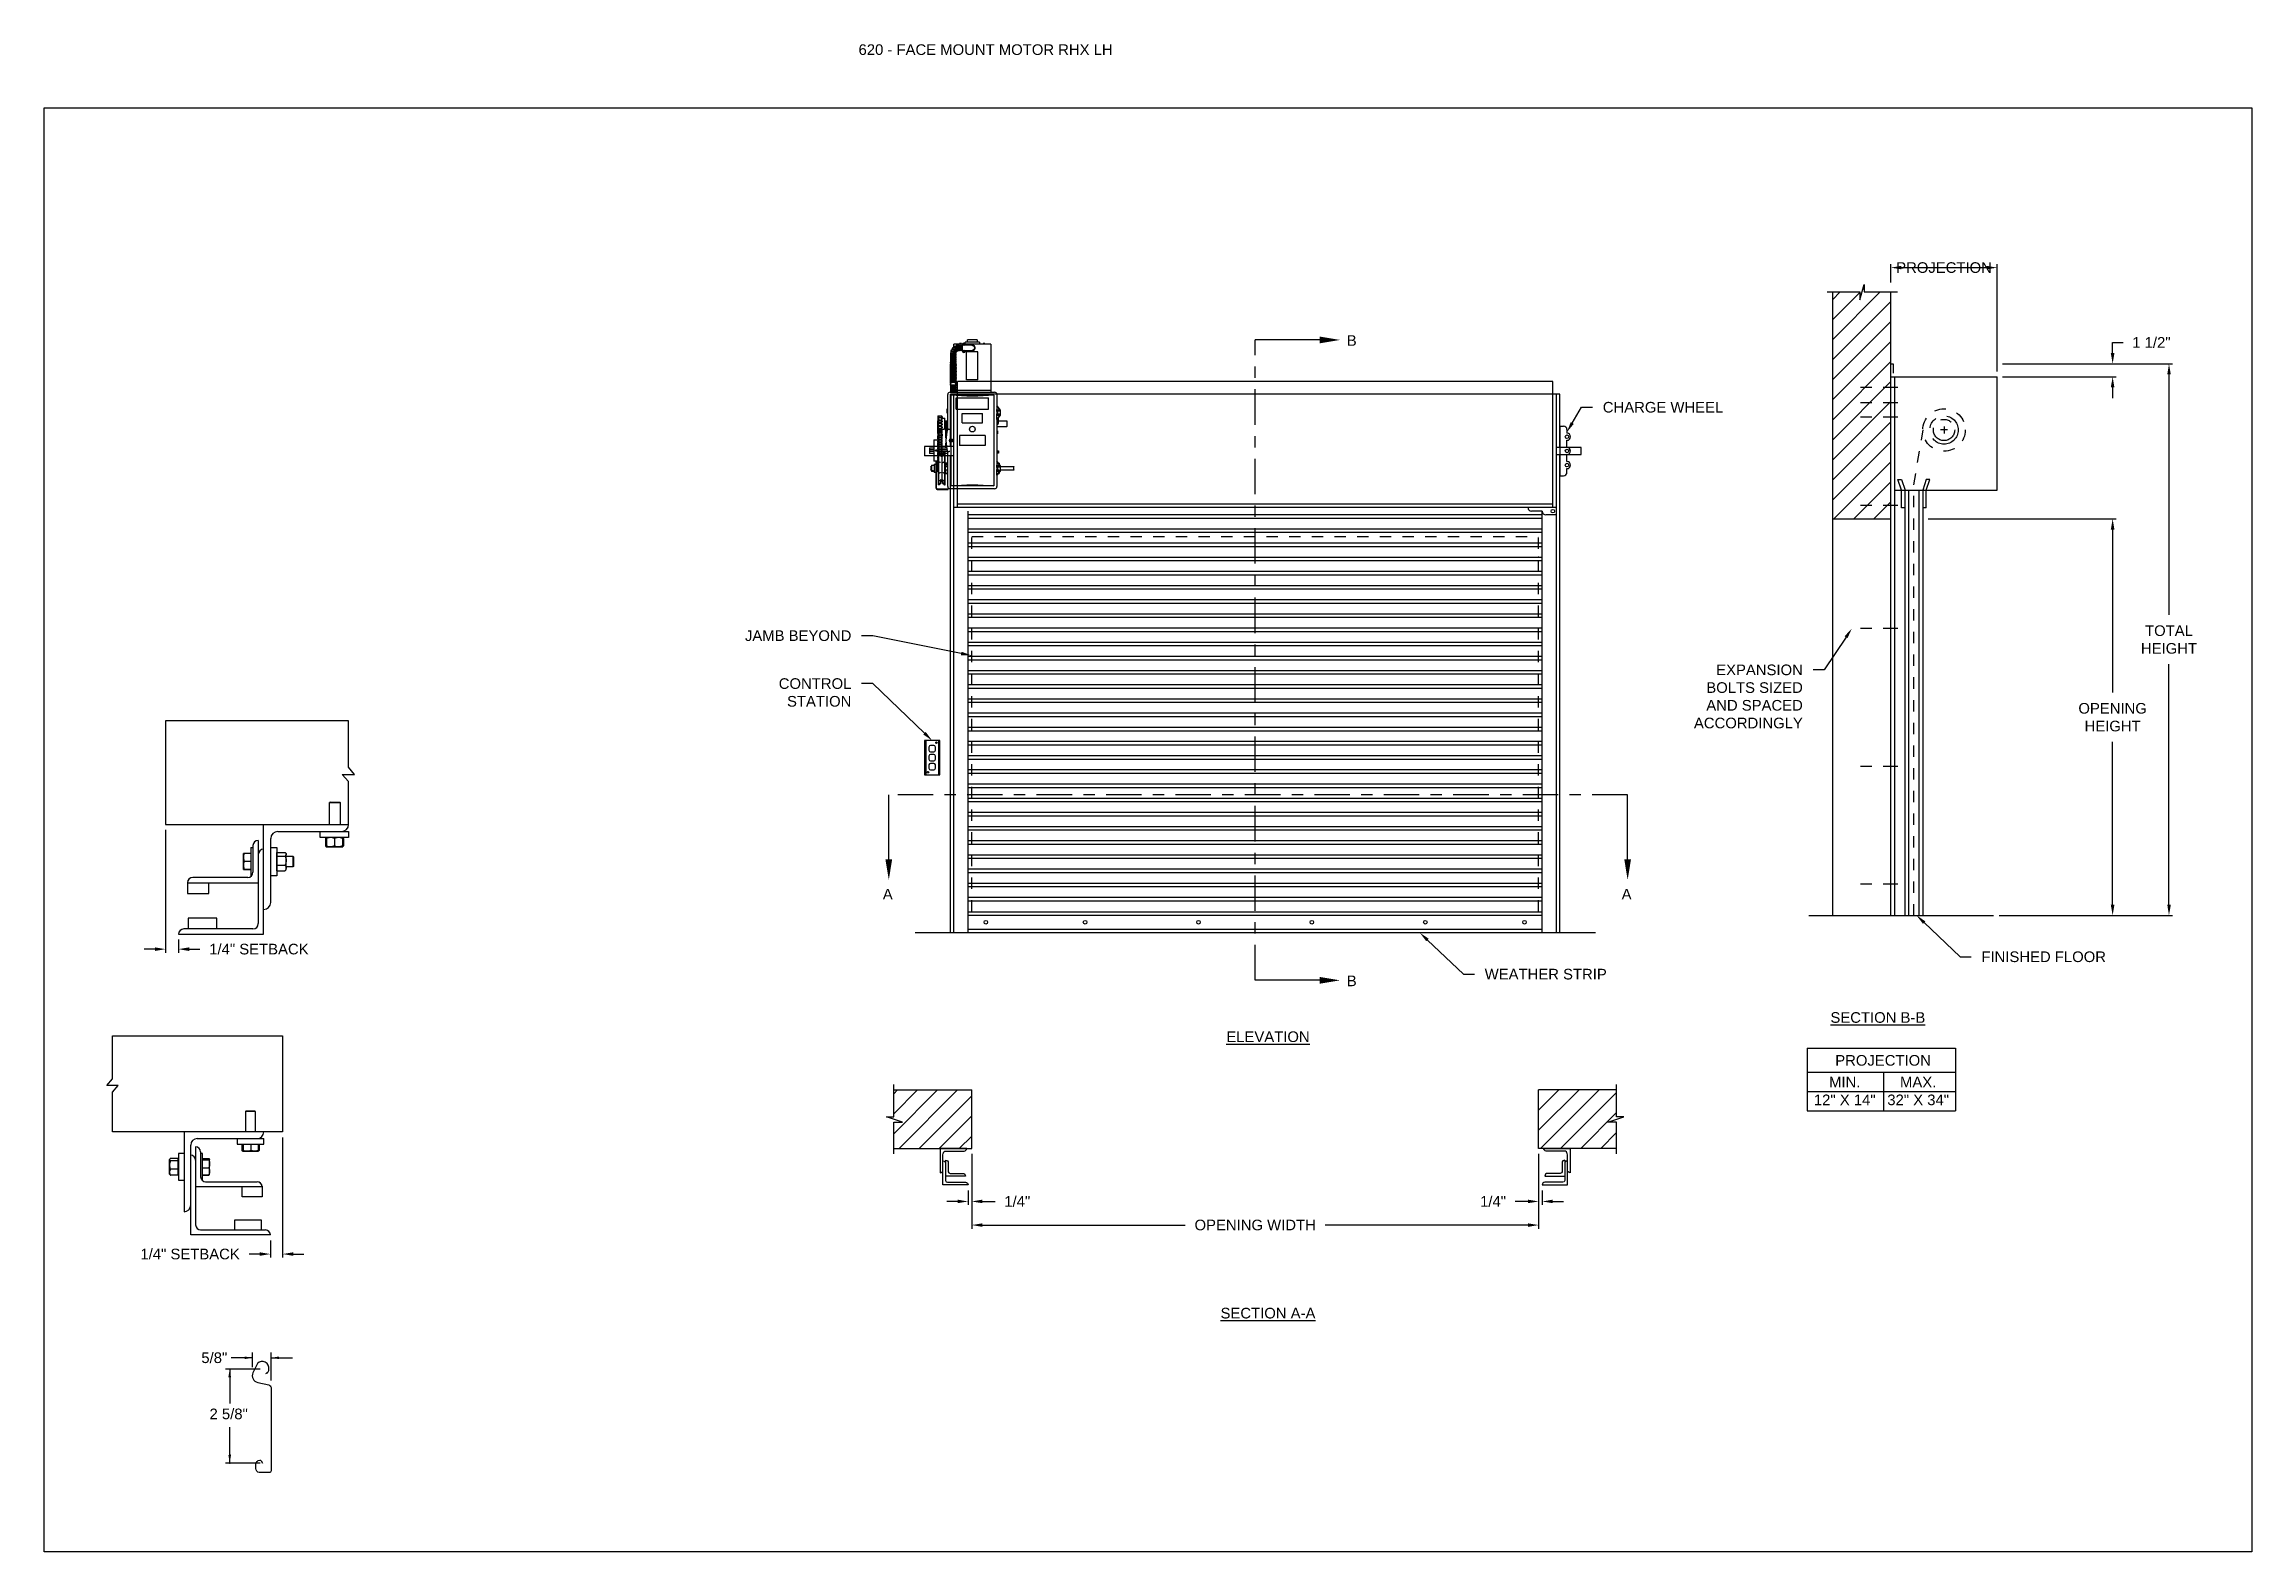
# Model space of a CAD drawing. Header units: inches. Extents: x 169.6 to 213.7, y 195.1 to 266.5.
# Drawn here: x 169.59 to 189.06, y 195.07 to 208.37 of the extents above; entities that cross this region are included whole.
import ezdxf
from ezdxf import colors
from ezdxf.entities.mleader import LeaderData, LeaderLine
from ezdxf.math import Vec2, Vec3

# ---------------------------------------------------------------- set-up
doc = ezdxf.new("R2010")
doc.units = ezdxf.units.IN
doc.header["$LTSCALE"] = 0.25
doc.header["$MEASUREMENT"] = 0
for name, pattern in [('CENTER', [2, 1.25, -0.25, 0.25, -0.25]), ('CENTER2', [1.125, 0.75, -0.125, 0.125, -0.125]), ('HIDDEN', [0.375, 0.25, -0.125])]:
    doc.linetypes.add(name, pattern=pattern)
for name, color, linetype in [('ANNOTATIONS', 1, 'Continuous'), ('DETAILS', 4, 'Continuous'), ('RHX LH F.O.H.', 7, 'Continuous'), ('SECTION CUTS', 6, 'CENTER')]:
    doc.layers.add(name, color=color, linetype=linetype)
doc.styles.add('ARIAL', font='arial.ttf', dxfattribs={"height": 0.09375})
doc.styles.get("Standard").update_dxf_attribs({"font": 'romans.shx'})
doc.dimstyles.new('ARIAL', dxfattribs={"dimtxt": 0.09375, "dimasz": 0.09375, "dimexe": 0.03125, "dimexo": 0.046875, "dimgap": 0.09, "dimtad": 0, "dimtih": 1, "dimtoh": 1, "dimdec": 4, "dimzin": 0, "dimdsep": 46, "dimlunit": 4, "dimtxsty": 'ARIAL', "dimcen": 0.09, "dimadec": 0, "dimazin": 0, "dimtfac": 1, "dimtdec": 4, "dimtix": 1, "dimtofl": 0, "dimtmove": 0, "dimatfit": 3, "dimfxl": 0.18, "dimfrac": 2, "dimtolj": 1, "dimtzin": 0, "dimarcsym": 0})
doc.dimstyles.new('STANDARD$0', dxfattribs={"dimtxt": 0.09375, "dimasz": 0.09375, "dimexe": 0.03125, "dimexo": 0.046875, "dimgap": 0.09, "dimtad": 0, "dimtih": 1, "dimtoh": 1, "dimdec": 4, "dimzin": 0, "dimdsep": 46, "dimtxsty": 'ARIAL', "dimcen": 0.09, "dimadec": 0, "dimazin": 0, "dimtfac": 1, "dimtdec": 4, "dimtofl": 0, "dimtmove": 0, "dimatfit": 1, "dimfxl": 1, "dimtolj": 1, "dimtzin": 0, "dimarcsym": 0})
pattern_1 = [(45, (-7.17017, -70.7013), (-0.08838835, 0.08838835), [])]

msp = doc.modelspace()

# ---------------------------------------------------------------- texts
at = {"layer": 'ANNOTATIONS', "style": 'ARIAL'}
msp.add_text('2 5/8"', height=0.09375, dxfattribs=at).set_placement((171.0474, 196.23976))
at = {"layer": 'ANNOTATIONS', "insert": (176.77122, 208.36436), "char_height": 0.09375, "width": 6.6097632, "attachment_point": 1, "line_spacing_factor": 0.86134, "style": 'ARIAL'}
msp.add_mtext('620 - FACE MOUNT MOTOR RHX LH', dxfattribs=at)
at = {"layer": 'ANNOTATIONS', "char_height": 0.09375, "attachment_point": 2, "style": 'ARIAL'}
for s, insert, width in [('{\\LSECTION B-B}', (185.76052, 199.82931), 1.3823677), ('{\\LELEVATION}', (180.38206, 199.65992), 3.0834986), ('{\\LSECTION A-A}', (180.38206, 197.22209), 1.3823677)]:
    msp.add_mtext(s, dxfattribs=dict(at, insert=insert, width=width))
for s, width, insert in [('PROJECTION ', 1.7594917, (185.80668, 199.45122)), ('MIN.\\P12" X 14" ', 0.6711642, (185.46856, 199.25923)), ('MAX.\\P32" X 34"', 0.6567117, (186.11599, 199.25923))]:
    msp.add_mtext_dynamic_manual_height_columns(s, width=width, gutter_width=1.36268, heights=[0], dxfattribs=dict(at, insert=insert))
at = {"layer": 'ANNOTATIONS', "insert": (171.08939, 196.78127), "char_height": 0.09375, "attachment_point": 5, "style": 'ARIAL'}
msp.add_mtext('\\A1;5/8"', dxfattribs=at)
at = {"layer": 'SECTION CUTS', "style": 'ARIAL'}
for s, p in [('B', (181.07699, 205.70568)), ('A', (176.98496, 200.82317)), ('A', (183.50091, 200.82317)), ('B', (181.07699, 200.05842))]:
    msp.add_text(s, height=0.09375, dxfattribs=at).set_placement(p)

# ---------------------------------------------------------------- blocks, each defined once
blk = doc.blocks.new('*D63')
at = {"layer": 'ANNOTATIONS', "color": 0, "lineweight": -2, "transparency": 16777216}
for p, q in [((170.659, 201.438), (170.659, 200.354)), ((170.565, 200.385), (170.472, 200.385)), ((170.774, 200.47), (170.774, 200.354)), ((170.868, 200.385), (170.962, 200.385))]:
    blk.add_line(p, q, dxfattribs=at)
at = {"layer": 'ANNOTATIONS', "color": 0, "transparency": 16777216}
for points in [[(170.565, 200.401), (170.565, 200.369), (170.659, 200.385)], [(170.868, 200.401), (170.868, 200.369), (170.774, 200.385)]]:
    blk.add_solid(points, dxfattribs=at)
at = {"layer": 'defpoints', "color": 0, "transparency": 16777216}
for p in [(170.659, 201.485), (170.774, 200.516), (170.774, 200.385)]:
    blk.add_point(p, dxfattribs=at)
at = {"layer": 'ANNOTATIONS', "color": 0, "transparency": 16777216, "insert": (171.483, 200.385), "char_height": 0.09375, "attachment_point": 5, "style": 'ARIAL'}
blk.add_mtext('\\A1;1/4" SETBACK', dxfattribs=at)
blk = doc.blocks.new('*D67')
at = {"layer": 'ANNOTATIONS', "color": 0, "lineweight": -2, "transparency": 16777216}
for p, q in [((171.692, 198.725), (171.692, 197.665)), ((171.584, 197.817), (171.584, 197.665)), ((171.49, 197.696), (171.397, 197.696)), ((171.786, 197.696), (171.88, 197.696))]:
    blk.add_line(p, q, dxfattribs=at)
at = {"layer": 'ANNOTATIONS', "color": 0, "transparency": 16777216}
for points in [[(171.49, 197.712), (171.49, 197.681), (171.584, 197.696)], [(171.786, 197.712), (171.786, 197.681), (171.692, 197.696)]]:
    blk.add_solid(points, dxfattribs=at)
at = {"layer": 'defpoints', "color": 0, "transparency": 16777216}
for p in [(171.692, 198.772), (171.584, 197.864), (171.584, 197.696)]:
    blk.add_point(p, dxfattribs=at)
at = {"layer": 'ANNOTATIONS', "color": 0, "transparency": 16777216, "insert": (170.876, 197.696), "char_height": 0.09375, "attachment_point": 5, "style": 'ARIAL'}
blk.add_mtext('\\A1;1/4" SETBACK', dxfattribs=at)
blk = doc.blocks.new('*D68')
at = {"layer": 'ANNOTATIONS', "color": 0, "lineweight": -2, "transparency": 16777216}
for p, q in [((187.831, 205.641), (187.831, 205.735)), ((187.831, 205.735), (187.925, 205.735)), ((186.86, 205.547), (187.862, 205.547)), ((186.86, 205.432), (187.862, 205.432)), ((187.831, 205.338), (187.831, 205.245))]:
    blk.add_line(p, q, dxfattribs=at)
at = {"layer": 'ANNOTATIONS', "color": 0, "transparency": 16777216}
for points in [[(187.815, 205.641), (187.847, 205.641), (187.831, 205.547)], [(187.815, 205.338), (187.847, 205.338), (187.831, 205.432)]]:
    blk.add_solid(points, dxfattribs=at)
at = {"layer": 'defpoints', "color": 0, "transparency": 16777216}
for p in [(186.813, 205.547), (186.813, 205.432), (187.831, 205.547)]:
    blk.add_point(p, dxfattribs=at)
at = {"layer": 'ANNOTATIONS', "color": 0, "transparency": 16777216, "insert": (188.173, 205.735), "char_height": 0.0938, "attachment_point": 5, "style": 'ARIAL'}
blk.add_mtext('\\A1;1 1/2"', dxfattribs=at)
blk = doc.blocks.new('*D64')
at = {"layer": 'ANNOTATIONS', "color": 0, "lineweight": -2, "transparency": 16777216}
for p, q in [((182.769, 198.581), (182.769, 198.129)), ((182.8, 198.258), (182.8, 198.129)), ((182.675, 198.16), (182.561, 198.16)), ((182.894, 198.16), (182.988, 198.16))]:
    blk.add_line(p, q, dxfattribs=at)
at = {"layer": 'ANNOTATIONS', "color": 0, "transparency": 16777216}
for points in [[(182.675, 198.176), (182.675, 198.145), (182.769, 198.16)], [(182.894, 198.176), (182.894, 198.145), (182.8, 198.16)]]:
    blk.add_solid(points, dxfattribs=at)
at = {"layer": 'defpoints', "color": 0, "transparency": 16777216}
for p in [(182.769, 198.628), (182.8, 198.305), (182.8, 198.16)]:
    blk.add_point(p, dxfattribs=at)
at = {"layer": 'ANNOTATIONS', "color": 0, "transparency": 16777216, "insert": (182.367, 198.16), "char_height": 0.0938, "attachment_point": 5, "style": 'ARIAL'}
blk.add_mtext('\\A1;1/4"', dxfattribs=at)
blk = doc.blocks.new('*D65')
at = {"layer": 'ANNOTATIONS', "color": 0, "lineweight": -2, "transparency": 16777216}
for p, q in [((177.769, 198.581), (177.769, 198.129)), ((177.738, 198.258), (177.738, 198.129)), ((177.644, 198.16), (177.55, 198.16)), ((177.863, 198.16), (177.977, 198.16))]:
    blk.add_line(p, q, dxfattribs=at)
at = {"layer": 'ANNOTATIONS', "color": 0, "transparency": 16777216}
for points in [[(177.644, 198.176), (177.644, 198.145), (177.738, 198.16)], [(177.863, 198.176), (177.863, 198.145), (177.769, 198.16)]]:
    blk.add_solid(points, dxfattribs=at)
at = {"layer": 'defpoints', "color": 0, "transparency": 16777216}
for p in [(177.769, 198.628), (177.738, 198.305), (177.738, 198.16)]:
    blk.add_point(p, dxfattribs=at)
at = {"layer": 'ANNOTATIONS', "color": 0, "transparency": 16777216, "insert": (178.171, 198.16), "char_height": 0.0938, "attachment_point": 5, "style": 'ARIAL'}
blk.add_mtext('\\A1;1/4"', dxfattribs=at)
blk = doc.blocks.new('*D66')
at = {"layer": 'ANNOTATIONS', "color": 0, "lineweight": -2, "transparency": 16777216}
for p, q in [((177.769, 198.581), (177.769, 197.92)), ((182.769, 198.581), (182.769, 197.92)), ((177.863, 197.952), (179.653, 197.952)), ((182.675, 197.952), (180.885, 197.952))]:
    blk.add_line(p, q, dxfattribs=at)
at = {"layer": 'ANNOTATIONS', "color": 0, "transparency": 16777216}
for points in [[(177.863, 197.967), (177.863, 197.936), (177.769, 197.952)], [(182.675, 197.967), (182.675, 197.936), (182.769, 197.952)]]:
    blk.add_solid(points, dxfattribs=at)
at = {"layer": 'defpoints', "color": 0, "transparency": 16777216}
for p in [(177.769, 198.628), (182.769, 198.628), (182.769, 197.952)]:
    blk.add_point(p, dxfattribs=at)
at = {"layer": 'ANNOTATIONS', "color": 0, "transparency": 16777216, "insert": (180.269, 197.952), "char_height": 0.09375, "attachment_point": 5, "style": 'ARIAL'}
blk.add_mtext('\\A1;OPENING WIDTH', dxfattribs=at)
blk = doc.blocks.new('*D69')
at = {"layer": 'ANNOTATIONS', "color": 0, "lineweight": -2, "transparency": 16777216}
for p, q in [((187.163, 204.179), (187.862, 204.179)), ((187.831, 204.085), (187.831, 202.648)), ((187.831, 200.776), (187.831, 202.213)), ((186.829, 200.682), (187.862, 200.682))]:
    blk.add_line(p, q, dxfattribs=at)
at = {"layer": 'ANNOTATIONS', "color": 0, "transparency": 16777216}
for points in [[(187.815, 204.085), (187.847, 204.085), (187.831, 204.179)], [(187.815, 200.776), (187.847, 200.776), (187.831, 200.682)]]:
    blk.add_solid(points, dxfattribs=at)
at = {"layer": 'defpoints', "color": 0, "transparency": 16777216}
for p in [(187.116, 204.179), (186.782, 200.682), (187.831, 200.682)]:
    blk.add_point(p, dxfattribs=at)
at = {"layer": 'ANNOTATIONS', "color": 0, "transparency": 16777216, "insert": (187.831, 202.43), "char_height": 0.09375, "attachment_point": 5, "style": 'ARIAL'}
blk.add_mtext('\\A1;OPENING\\PHEIGHT', dxfattribs=at)
blk = doc.blocks.new('*D70')
at = {"layer": 'ANNOTATIONS', "color": 0, "lineweight": -2, "transparency": 16777216}
for p, q in [((187.025, 205.547), (188.359, 205.547)), ((188.328, 205.453), (188.328, 203.332)), ((188.328, 200.776), (188.328, 202.897)), ((186.829, 200.682), (188.359, 200.682))]:
    blk.add_line(p, q, dxfattribs=at)
at = {"layer": 'ANNOTATIONS', "color": 0, "transparency": 16777216}
for points in [[(188.313, 205.453), (188.344, 205.453), (188.328, 205.547)], [(188.313, 200.776), (188.344, 200.776), (188.328, 200.682)]]:
    blk.add_solid(points, dxfattribs=at)
at = {"layer": 'defpoints', "color": 0, "transparency": 16777216}
for p in [(186.978, 205.547), (186.782, 200.682), (188.328, 200.682)]:
    blk.add_point(p, dxfattribs=at)
at = {"layer": 'ANNOTATIONS', "color": 0, "transparency": 16777216, "insert": (188.328, 203.115), "char_height": 0.0938, "attachment_point": 5, "style": 'ARIAL'}
blk.add_mtext('\\A1;TOTAL\\PHEIGHT', dxfattribs=at)
blk = doc.blocks.new('*D71')
at = {"layer": 'ANNOTATIONS', "color": 0, "lineweight": -2, "transparency": 16777216}
for p, q in [((185.875, 206.263), (185.875, 206.426)), ((185.969, 206.395), (186.719, 206.395)), ((186.813, 205.479), (186.813, 206.426))]:
    blk.add_line(p, q, dxfattribs=at)
at = {"layer": 'ANNOTATIONS', "color": 0, "transparency": 16777216}
for points in [[(185.969, 206.411), (185.969, 206.38), (185.875, 206.395)], [(186.719, 206.411), (186.719, 206.38), (186.813, 206.395)]]:
    blk.add_solid(points, dxfattribs=at)
at = {"layer": 'defpoints', "color": 0, "transparency": 16777216}
for p in [(186.813, 206.395), (185.875, 206.217), (186.813, 205.432)]:
    blk.add_point(p, dxfattribs=at)
at = {"layer": 'ANNOTATIONS', "color": 0, "transparency": 16777216, "insert": (186.344, 206.395), "char_height": 0.09375, "attachment_point": 5, "style": 'ARIAL'}
blk.add_mtext('\\A1;PROJECTION', dxfattribs=at)

# ---------------------------------------------------------------- dimensions: what is measured, and where the dimension line sits
at = {"layer": 'ANNOTATIONS'}
for base, p1, p2, text, dimstyle, picture, middle in [((186.81293, 206.39519), (185.87543, 206.21655), (186.81293, 205.4321), 'PROJECTION', 'STANDARD$0', '*D71', (186.34418, 206.39519)), ((177.73772, 198.16049), (177.76897, 198.62782), (177.73772, 198.30535), '1/4"', 'ARIAL', '*D65', (178.17075, 198.16049)), ((182.76897, 197.95153), (177.76897, 198.62782), (182.76897, 198.62782), 'OPENING WIDTH', 'STANDARD$0', '*D66', (180.26897, 197.95153)), ((182.80022, 198.16049), (182.76897, 198.62782), (182.80022, 198.30535), '1/4"', 'ARIAL', '*D64', (182.36718, 198.16049))]:
    dim = msp.add_linear_dim(base=base, p1=p1, p2=p2, text=text, dimstyle=dimstyle, dxfattribs=at)
    dim.commit()
    dim.dimension.update_dxf_attribs({"geometry": picture, "text_midpoint": middle, "dimtype": 160})
for base, p1, p2, text, picture, middle in [((187.83097, 205.54715), (186.81293, 205.4321), (186.81293, 205.54715), '1 1/2"', '*D68', (188.17341, 205.73465)), ((188.3282, 200.6821), (186.97805, 205.54715), (186.78168, 200.6821), 'TOTAL\\PHEIGHT', '*D70', (188.3282, 203.11462)), ((187.83097, 200.6821), (187.11601, 204.17874), (186.78168, 200.6821), 'OPENING\\PHEIGHT', '*D69', (187.83097, 202.43042))]:
    dim = msp.add_linear_dim(base=base, p1=p1, p2=p2, angle=90, text=text, dimstyle='STANDARD$0', dxfattribs=at)
    dim.commit()
    dim.dimension.update_dxf_attribs({"geometry": picture, "text_midpoint": middle})
dim = msp.add_linear_dim(base=(170.77434, 200.38498), p1=(170.65901, 201.48522), p2=(170.77434, 200.51647), text='1/4" SETBACK', dimstyle='STANDARD$0', override={"dimarcsym": 1}, dxfattribs=at)
dim.commit()
dim.dimension.update_dxf_attribs({"geometry": '*D63', "text_midpoint": (171.48273, 200.38498), "dimtype": 160})
dim = msp.add_linear_dim(base=(171.58419, 197.69613), p1=(171.69231, 198.77171), p2=(171.58419, 197.8635), angle=180, text='1/4" SETBACK', dimstyle='STANDARD$0', override={"dimarcsym": 1}, dxfattribs=at)
dim.commit()
dim.dimension.update_dxf_attribs({"geometry": '*D67', "text_midpoint": (170.8758, 197.69613)})

# ---------------------------------------------------------------- hatches: boundary and pattern name
at = {"layer": 'RHX LH F.O.H.', "linetype": 'Continuous'}
h = msp.add_hatch(dxfattribs=at)
h.set_pattern_fill('ANSI31', color=256, style=0)
h.set_pattern_definition([(45, (-7.71918, -70.93625), (-0.088388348, 0.088388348), [])])
h.paths.add_polyline_path([(185.87543, 205.44587), (185.87543, 206.18046), (185.63894, 206.18046), (185.63894, 206.24512), (185.60052, 206.11176), (185.60052, 206.18046), (185.3598, 206.18046), (185.3598, 205.63016)])
h.paths.add_polyline_path([(185.3598, 205.63016), (185.3598, 204.17874), (185.87543, 204.17874), (185.87543, 205.4321), (185.87543, 205.44587)])
at = {"layer": 'RHX LH F.O.H.'}
h = msp.add_hatch(dxfattribs=at)
h.set_pattern_fill('ANSI31', color=256, style=0)
h.set_pattern_definition(pattern_1)
h.paths.add_polyline_path([(177.76897, 199.14345), (177.08147, 199.14345), (177.08147, 198.90625), (177.01736, 198.90625), (177.15943, 198.85934), (177.08147, 198.85934), (177.08147, 198.62782), (177.76897, 198.62782), (177.76897, 198.79033)])
h = msp.add_hatch(dxfattribs=at)
h.set_pattern_fill('ANSI31', color=256, style=0)
h.set_pattern_definition(pattern_1)
h.paths.add_polyline_path([(183.52057, 198.90625), (183.45647, 198.90625), (183.45647, 199.14345), (182.76897, 199.14345), (182.76897, 198.62782), (182.78714, 198.62782), (183.45647, 198.62782), (183.45647, 198.85934), (183.3785, 198.85934)])

# ---------------------------------------------------------------- linework, layer by layer
at = {"layer": 'ANNOTATIONS'}
for p, q in [((186.8598, 205.4321), (187.86222, 205.4321)), ((186.20355, 204.17874), (187.86222, 204.17874)), ((185.13799, 199.51065), (185.13799, 198.95928)), ((185.13799, 199.51065), (186.44576, 199.51065)), ((186.44576, 199.51065), (186.44576, 198.95928)), ((185.13799, 199.29918), (186.44576, 199.29918)), ((185.81085, 199.29918), (185.81085, 198.95928)), ((185.13799, 199.12923), (186.44576, 199.12923)), ((185.13799, 198.95928), (186.44576, 198.95928)), ((171.49457, 196.68083), (171.18677, 196.68083)), ((171.22525, 196.68083), (171.22525, 196.37927)), ((171.42624, 196.78127), (171.23874, 196.78127)), ((171.42624, 196.69951), (171.42624, 196.82814)), ((171.59076, 196.58116), (171.59076, 196.82814)), ((171.59076, 196.78127), (171.77826, 196.78127)), ((171.22525, 195.85362), (171.22525, 196.16831)), ((171.49457, 195.85362), (171.18677, 195.85362))]:
    msp.add_line(p, q, dxfattribs=at)
for p in [(171.55494, 196.64932), (171.22525, 195.92812), (171.22525, 195.85362)]:
    msp.add_point(p, dxfattribs=at)
for points in [[(187.81535, 205.33835), (187.8466, 205.33835), (187.83097, 205.4321)], [(187.81535, 204.08499), (187.8466, 204.08499), (187.83097, 204.17874)], [(171.23697, 196.61051), (171.21352, 196.61051), (171.22525, 196.68083)], [(171.35592, 196.76955), (171.35592, 196.79299), (171.42624, 196.78127)], [(171.66108, 196.79299), (171.66108, 196.76955), (171.59076, 196.78127)], [(171.23697, 195.92394), (171.21352, 195.92394), (171.22525, 195.85362)]]:
    msp.add_solid(points, dxfattribs=at)
at = {"layer": 'defpoints'}
msp.add_lwpolyline([(189.05875, 195.07023), (169.58887, 195.07023), (169.58887, 207.80534), (189.05875, 207.80534)], close=True, dxfattribs=at)
at = {"layer": 'DETAILS'}
for p, q in [((172.21802, 201.92572), (172.32668, 201.92572)), ((172.27235, 201.86246), (172.21802, 201.92572)), ((172.32668, 201.92572), (172.27235, 201.98897)), ((172.11086, 201.68197), (172.10625, 201.67736)), ((172.10625, 201.48522), (172.10625, 201.67736)), ((172.10625, 201.67736), (172.2, 201.67736)), ((172.11086, 201.68197), (172.1954, 201.68197)), ((172.1954, 201.68197), (172.2, 201.67736)), ((172.2, 201.67736), (172.2, 201.48522)), ((171.47746, 201.34459), (171.47746, 200.61022)), ((171.52434, 200.51647), (171.52434, 201.48522)), ((171.58684, 200.79772), (171.58684, 201.36022)), ((171.64934, 201.42272), (172.27434, 201.42272)), ((172.02434, 201.36947), (172.02434, 201.42272)), ((172.27434, 201.36947), (172.02434, 201.36947)), ((172.07335, 201.36189), (172.07028, 201.36009)), ((172.07028, 201.36009), (172.07028, 201.29572)), ((172.07244, 201.36009), (172.07244, 201.29572)), ((172.07587, 201.36674), (172.07886, 201.36932)), ((172.07903, 201.36137), (172.07639, 201.36009)), ((172.07639, 201.36009), (172.07639, 201.29572)), ((172.07903, 201.36009), (172.07903, 201.29572)), ((172.14934, 201.36009), (172.14934, 201.29572)), ((172.21965, 201.36009), (172.21965, 201.29572)), ((172.22228, 201.36009), (172.22228, 201.29572)), ((172.22624, 201.36009), (172.22624, 201.29572)), ((172.2284, 201.36009), (172.2284, 201.29572)), ((172.27434, 201.42272), (172.27434, 201.36947)), ((171.34659, 201.2274), (171.3466, 201.22742)), ((171.34659, 201.2274), (171.34659, 201.2274)), ((171.34659, 201.08678), (171.34659, 201.2274)), ((171.41209, 201.2293), (171.35287, 201.2293)), ((171.41209, 201.22857), (171.35287, 201.22857)), ((171.41209, 201.22853), (171.35287, 201.22853)), ((171.41209, 201.22831), (171.35287, 201.22831)), ((171.41209, 201.22747), (171.35287, 201.22747)), ((171.41209, 201.15722), (171.35287, 201.15722)), ((171.41209, 201.28209), (171.43059, 201.28209)), ((171.41209, 201.28209), (171.41209, 201.03209)), ((171.43059, 201.29772), (171.43059, 201.06334)), ((171.58684, 201.28209), (171.64009, 201.28209)), ((171.64009, 201.28209), (171.64009, 201.03209)), ((171.64009, 201.2274), (171.64209, 201.2274)), ((171.64209, 201.07659), (171.64209, 201.23759)), ((171.64209, 201.23759), (171.71384, 201.23759)), ((171.64209, 201.20649), (171.71384, 201.20649)), ((171.64209, 201.12599), (171.71384, 201.12599)), ((171.71821, 201.23321), (171.72321, 201.2274)), ((171.72321, 201.08678), (171.72321, 201.2274)), ((171.72321, 201.20397), (171.78248, 201.20397)), ((171.78248, 201.20397), (171.78709, 201.19936)), ((171.78248, 201.20397), (171.78248, 201.11022)), ((171.78709, 201.19936), (171.78709, 201.11482)), ((172.07335, 201.29392), (172.07028, 201.29572)), ((172.07681, 201.29337), (172.07244, 201.29572)), ((172.07903, 201.28634), (172.07587, 201.28906)), ((172.07903, 201.29444), (172.07639, 201.29572)), ((172.07903, 201.28634), (172.21965, 201.28634)), ((170.85246, 200.973), (170.85246, 200.87584)), ((170.85246, 200.96959), (171.47746, 200.96959)), ((171.38371, 201.01647), (170.89934, 201.01647)), ((171.03996, 200.87584), (171.03996, 200.96959)), ((171.34659, 201.08678), (171.34659, 201.08678)), ((171.3466, 201.08675), (171.3466, 201.08676)), ((171.34661, 201.08675), (171.3466, 201.08675)), ((171.34664, 201.08669), (171.34661, 201.08675)), ((171.35264, 201.08671), (171.35287, 201.08587)), ((171.35264, 201.08571), (171.35287, 201.08488)), ((171.41209, 201.08684), (171.35287, 201.08684)), ((171.41209, 201.08671), (171.35287, 201.08671)), ((171.41209, 201.08587), (171.35287, 201.08587)), ((171.41209, 201.08565), (171.35287, 201.08565)), ((171.41209, 201.08561), (171.35287, 201.08561)), ((171.41209, 201.08488), (171.35287, 201.08488)), ((171.41865, 201.03209), (171.41209, 201.03209)), ((171.64009, 201.03209), (171.58684, 201.03209)), ((171.64209, 201.08678), (171.64009, 201.08678)), ((171.64209, 201.07659), (171.71384, 201.07659)), ((171.72321, 201.08678), (171.71821, 201.08097)), ((171.78248, 201.11022), (171.72321, 201.11022)), ((171.78709, 201.11482), (171.78248, 201.11022)), ((170.85246, 200.87584), (171.03996, 200.87584)), ((171.43059, 200.56334), (170.82121, 200.56334)), ((171.11028, 200.65709), (170.86028, 200.65709)), ((170.86028, 200.65709), (170.86028, 200.56334)), ((171.11028, 200.56334), (171.11028, 200.65709)), ((170.77434, 200.51647), (171.52434, 200.51647)), ((170.14123, 199.18274), (170.19176, 199.24157)), ((170.24229, 199.18274), (170.14123, 199.18274)), ((170.19176, 199.12391), (170.24229, 199.18274)), ((171.36878, 198.95749), (171.36446, 198.95317)), ((171.36446, 198.95317), (171.36446, 198.77304)), ((171.45235, 198.95317), (171.36446, 198.95317)), ((171.44804, 198.95749), (171.36878, 198.95749)), ((171.45235, 198.95317), (171.44804, 198.95749)), ((171.45235, 198.77304), (171.45235, 198.95317)), ((170.82247, 198.77304), (170.82247, 198.06991)), ((170.88106, 197.86483), (170.88106, 198.65585)), ((170.92501, 198.6412), (170.92501, 197.95272)), ((170.93966, 198.71444), (171.5256, 198.71444)), ((170.96896, 198.59726), (170.96896, 198.37753)), ((171.29122, 198.71444), (171.29122, 198.66452)), ((171.29122, 198.66452), (171.5256, 198.66452)), ((171.3326, 198.66452), (171.3326, 198.609)), ((171.33578, 198.60699), (171.34249, 198.60312)), ((171.34079, 198.66452), (171.34079, 198.609)), ((171.34256, 198.60312), (171.47425, 198.60312)), ((171.34434, 198.66452), (171.34434, 198.609)), ((171.41196, 198.66452), (171.41196, 198.609)), ((171.47433, 198.60312), (171.48104, 198.60699)), ((171.48421, 198.609), (171.47532, 198.60547)), ((171.47603, 198.66452), (171.47603, 198.609)), ((171.48099, 198.60697), (171.48421, 198.609)), ((171.48421, 198.66452), (171.48421, 198.609)), ((171.5256, 198.66452), (171.5256, 198.71444)), ((170.69462, 198.50634), (170.69333, 198.50505)), ((170.69333, 198.50505), (170.69333, 198.42579)), ((170.69333, 198.42579), (170.69462, 198.4245)), ((170.69714, 198.53426), (170.69462, 198.53134)), ((170.69462, 198.3995), (170.69462, 198.53134)), ((170.69462, 198.3995), (170.69714, 198.39658)), ((170.77067, 198.53951), (170.70341, 198.53951)), ((170.77067, 198.51756), (170.70341, 198.51756)), ((170.77067, 198.44347), (170.70341, 198.44347)), ((170.77067, 198.39133), (170.77067, 198.53951)), ((170.77255, 198.53134), (170.77067, 198.53134)), ((170.77067, 198.3995), (170.77255, 198.3995)), ((170.82247, 198.58261), (170.77255, 198.58261)), ((170.77255, 198.58261), (170.77255, 198.34823)), ((170.9863, 198.58261), (170.96896, 198.58261)), ((170.9863, 198.34823), (170.9863, 198.58261)), ((170.9863, 198.53873), (171.04182, 198.53873)), ((170.9863, 198.53545), (171.04182, 198.53545)), ((170.9863, 198.52626), (171.04182, 198.52626)), ((170.9863, 198.45623), (171.04182, 198.45623)), ((171.04771, 198.53134), (171.04647, 198.53348)), ((171.04647, 198.39736), (171.04771, 198.3995)), ((171.04771, 198.3995), (171.04771, 198.53086)), ((170.77067, 198.39133), (170.70341, 198.39133)), ((170.77255, 198.34823), (170.82247, 198.34823)), ((171.51095, 198.28964), (170.92501, 198.28964)), ((170.98015, 198.34823), (170.9863, 198.34823)), ((170.9863, 198.39539), (171.04182, 198.39539)), ((170.9863, 198.39211), (171.04182, 198.39211)), ((171.0129, 198.33358), (171.467, 198.33358)), ((171.04309, 198.39602), (171.04182, 198.39211)), ((171.33517, 198.20175), (171.33517, 198.28964)), ((171.51095, 198.29391), (171.51095, 198.20175)), ((171.51095, 198.20175), (171.33517, 198.20175)), ((171.58419, 197.86483), (170.88106, 197.86483)), ((170.96896, 197.90878), (171.54024, 197.90878)), ((171.26925, 197.90878), (171.26925, 197.99667)), ((171.26925, 197.99667), (171.50362, 197.99667)), ((171.50362, 197.99667), (171.50362, 197.90878))]:
    msp.add_line(p, q, dxfattribs=at)
for points in [[(172.27235, 201.98897), (172.27235, 202.39722), (170.65901, 202.39722), (170.65901, 201.48522), (172.27434, 201.48522)], [(172.27235, 201.48522), (172.27235, 201.86246)], [(170.19176, 199.24157), (170.19176, 199.62128), (171.69231, 199.62128), (171.69231, 198.77304), (170.19176, 198.77304), (170.19176, 199.12391)]]:
    msp.add_lwpolyline(points, dxfattribs=at)
msp.add_lwpolyline([(171.54457, 196.64412, 0.33746117), (171.5715, 196.68219), (171.57118, 196.70007, 0.73725505), (171.46103, 196.71493), (171.43022, 196.64851, 0.47976839), (171.47203, 196.56419), (171.57045, 196.54262, -0.21720182), (171.59076, 196.51866), (171.59076, 196.44998), (171.59076, 195.78395, -0.36619075), (171.57102, 195.76853), (171.48636, 195.77125, -0.41028649), (171.45509, 195.80476), (171.45703, 195.84206, -0.37745755), (171.49086, 195.87838, -0.31905635), (171.50274, 195.8729), (171.51381, 195.85362)], format="xyb", dxfattribs=at)
for centre, radius, start, end in [((171.47746, 201.29772), 0.04688, 90, 180), ((171.64934, 201.36022), 0.0625, 90, 180), ((172.21184, 201.48522), 0.0625, 270, 0), ((171.52434, 201.21959), 0.04688, 90, 180), ((170.89769, 200.97123), 0.04527, 87.917978, 177.754387), ((170.89934, 200.96959), 0.04688, 90, 180), ((171.38371, 201.06334), 0.04688, 270, 0), ((171.52434, 200.79772), 0.0625, 270, 0), ((170.82121, 200.51647), 0.04688, 90, 180), ((171.43059, 200.61022), 0.04688, 270, 0), ((170.93966, 198.65585), 0.05859, 90, 180), ((170.92501, 198.59726), 0.04395, 0, 90), ((171.467, 198.77304), 0.05859, 270, 0), ((170.88106, 198.52401), 0.04395, 0, 90), ((171.0129, 198.37753), 0.04395, 180, 270), ((171.46854, 198.29118), 0.04244, 2.245613, 92.082022), ((171.467, 198.28964), 0.04395, 0, 90), ((170.82247, 198.12851), 0.05859, 270, 0), ((170.96896, 197.95272), 0.04395, 180, 270), ((171.54024, 197.86483), 0.04395, 0, 90)]:
    msp.add_arc(centre, radius, start, end, dxfattribs=at)
for points, knots in [([(172.07028, 201.36009), (172.07209, 201.36296), (172.07391, 201.36584), (172.07586, 201.36673), (172.07587, 201.36673)], [0, 0, 0, 0, 0.99332562, 1, 1, 1, 1]), ([(172.07244, 201.36009), (172.07311, 201.36146), (172.07471, 201.36469), (172.07646, 201.36763), (172.07755, 201.36811), (172.07766, 201.36815)], [0, 0, 0, 0, 0.39860917, 0.94310679, 1, 1, 1, 1]), ([(172.07903, 201.36339), (172.07851, 201.3632), (172.07625, 201.36236), (172.0741, 201.36108), (172.07244, 201.36009)], [0, 0, 0, 0, 0.22784114, 1, 1, 1, 1]), ([(172.11418, 201.36947), (172.10926, 201.36911), (172.09924, 201.36838), (172.08759, 201.36418), (172.08096, 201.36101), (172.07903, 201.36009)], [0, 0, 0, 0, 0.40629057, 0.82726642, 1, 1, 1, 1]), ([(172.07903, 201.36009), (172.07903, 201.36148), (172.07903, 201.36478), (172.07903, 201.36858), (172.07903, 201.36917), (172.07903, 201.36947)], [0, 0, 0, 0, 0.26545991, 0.62807649, 1, 1, 1, 1]), ([(172.14934, 201.36009), (172.14387, 201.36255), (172.13274, 201.36757), (172.12058, 201.36945), (172.11435, 201.36946), (172.11418, 201.36947)], [0, 0, 0, 0, 0.48434141, 0.98632773, 1, 1, 1, 1]), ([(172.18449, 201.36947), (172.17957, 201.36911), (172.16955, 201.36838), (172.1579, 201.36418), (172.15127, 201.36101), (172.14934, 201.36009)], [0, 0, 0, 0, 0.40629057, 0.82726642, 1, 1, 1, 1]), ([(172.21965, 201.36009), (172.21418, 201.36255), (172.20305, 201.36757), (172.19089, 201.36945), (172.18466, 201.36946), (172.18449, 201.36947)], [0, 0, 0, 0, 0.48434141, 0.98632773, 1, 1, 1, 1]), ([(172.21965, 201.36009), (172.21965, 201.36148), (172.21965, 201.36478), (172.21965, 201.36858), (172.21965, 201.36917), (172.21965, 201.36947)], [0, 0, 0, 0, 0.26545991, 0.62807649, 1, 1, 1, 1]), ([(172.21982, 201.36916), (172.22012, 201.36875), (172.2208, 201.36784), (172.22162, 201.36408), (172.22212, 201.36108), (172.22228, 201.36009)], [0, 0, 0, 0, 0.36178326, 0.79041419, 1, 1, 1, 1]), ([(172.22102, 201.36801), (172.22129, 201.36786), (172.2226, 201.36712), (172.22434, 201.36404), (172.22577, 201.36107), (172.22624, 201.36009)], [0, 0, 0, 0, 0.15175447, 0.72144224, 1, 1, 1, 1]), ([(172.2284, 201.36009), (172.22659, 201.36296), (172.22477, 201.36584), (172.22281, 201.36673), (172.2228, 201.36673)], [0, 0, 0, 0, 0.99332562, 1, 1, 1, 1]), ([(171.35287, 201.22747), (171.35111, 201.22176), (171.34757, 201.21025), (171.34692, 201.19835), (171.34659, 201.19235)], [0, 0, 0, 0, 0.49545796, 1, 1, 1, 1]), ([(171.34659, 201.2274), (171.3468, 201.22741), (171.34723, 201.22743), (171.34991, 201.22745), (171.35211, 201.22746), (171.35287, 201.22747)], [0, 0, 0, 0, 0.3928666, 0.79169603, 1, 1, 1, 1]), ([(171.34659, 201.19235), (171.3466, 201.19151), (171.34665, 201.18521), (171.34802, 201.17332), (171.35124, 201.16262), (171.35287, 201.15722)], [0, 0, 0, 0, 0.07010266, 0.53079095, 1, 1, 1, 1]), ([(171.35287, 201.15722), (171.35111, 201.15151), (171.34757, 201.13997), (171.34692, 201.12805), (171.34659, 201.12203)], [0, 0, 0, 0, 0.49545796, 1, 1, 1, 1]), ([(171.35287, 201.22831), (171.35152, 201.2282), (171.34882, 201.22796), (171.34692, 201.22766), (171.34672, 201.22748), (171.34665, 201.22742)], [0, 0, 0, 0, 0.39883061, 0.80149747, 1, 1, 1, 1]), ([(171.35287, 201.22853), (171.35152, 201.22838), (171.34882, 201.22809), (171.34693, 201.22772), (171.34673, 201.2275), (171.34667, 201.22743)], [0, 0, 0, 0, 0.40277376, 0.80942169, 1, 1, 1, 1]), ([(171.35287, 201.2293), (171.35153, 201.22905), (171.34883, 201.22855), (171.34698, 201.22794), (171.34678, 201.22758), (171.34672, 201.22749)], [0, 0, 0, 0, 0.41812145, 0.84026469, 1, 1, 1, 1]), ([(171.71384, 201.23759), (171.71523, 201.23627), (171.71853, 201.23316), (171.72233, 201.22797), (171.72292, 201.22403), (171.72321, 201.22204)], [0, 0, 0, 0, 0.26545991, 0.62807649, 1, 1, 1, 1]), ([(171.72321, 201.22204), (171.7232, 201.22168), (171.72314, 201.21935), (171.7216, 201.215), (171.71785, 201.2102), (171.71483, 201.20741), (171.71384, 201.20649)], [0, 0, 0, 0, 0.06653229, 0.43528257, 0.81455084, 1, 1, 1, 1]), ([(171.71384, 201.20649), (171.7163, 201.20023), (171.72132, 201.18749), (171.7232, 201.17357), (171.72321, 201.16643), (171.72321, 201.16624)], [0, 0, 0, 0, 0.48434141, 0.98632773, 1, 1, 1, 1]), ([(171.72321, 201.16624), (171.72286, 201.16061), (171.72213, 201.14913), (171.71793, 201.1358), (171.71476, 201.1282), (171.71384, 201.12599)], [0, 0, 0, 0, 0.40629057, 0.82726642, 1, 1, 1, 1]), ([(171.71384, 201.12599), (171.7163, 201.12215), (171.72132, 201.11433), (171.7232, 201.10579), (171.72321, 201.10141), (171.72321, 201.10129)], [0, 0, 0, 0, 0.484341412, 0.986327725, 1, 1, 1, 1]), ([(172.07028, 201.29572), (172.07209, 201.29285), (172.07391, 201.28996), (172.07586, 201.28908), (172.07587, 201.28907)], [0, 0, 0, 0, 0.99332562, 1, 1, 1, 1]), ([(172.07244, 201.29572), (172.07311, 201.29435), (172.07471, 201.29112), (172.07646, 201.28818), (172.07755, 201.2877), (172.07766, 201.28765)], [0, 0, 0, 0, 0.39860917, 0.94310679, 1, 1, 1, 1]), ([(172.07639, 201.29572), (172.07663, 201.29433), (172.07719, 201.29105), (172.07802, 201.28757), (172.07861, 201.28702), (172.07886, 201.28679)], [0, 0, 0, 0, 0.30001685, 0.70983799, 1, 1, 1, 1]), ([(172.11418, 201.28634), (172.10926, 201.2867), (172.09924, 201.28742), (172.08759, 201.29163), (172.08096, 201.29479), (172.07903, 201.29572)], [0, 0, 0, 0, 0.40629057, 0.82726642, 1, 1, 1, 1]), ([(172.07903, 201.29572), (172.07903, 201.29432), (172.07903, 201.29103), (172.07903, 201.28723), (172.07903, 201.28664), (172.07903, 201.28634)], [0, 0, 0, 0, 0.26545991, 0.62807649, 1, 1, 1, 1]), ([(172.14934, 201.29572), (172.14387, 201.29325), (172.13274, 201.28824), (172.12058, 201.28636), (172.11435, 201.28634), (172.11418, 201.28634)], [0, 0, 0, 0, 0.48434141, 0.98632773, 1, 1, 1, 1]), ([(172.18449, 201.28634), (172.17957, 201.2867), (172.16955, 201.28742), (172.1579, 201.29163), (172.15127, 201.29479), (172.14934, 201.29572)], [0, 0, 0, 0, 0.40629057, 0.82726642, 1, 1, 1, 1]), ([(172.21965, 201.29572), (172.21418, 201.29325), (172.20305, 201.28824), (172.19089, 201.28636), (172.18466, 201.28634), (172.18449, 201.28634)], [0, 0, 0, 0, 0.48434141, 0.98632773, 1, 1, 1, 1]), ([(172.21965, 201.29572), (172.21965, 201.29432), (172.21965, 201.29103), (172.21965, 201.28723), (172.21965, 201.28664), (172.21965, 201.28634)], [0, 0, 0, 0, 0.26545991, 0.62807649, 1, 1, 1, 1]), ([(172.21982, 201.28665), (172.22012, 201.28706), (172.2208, 201.28797), (172.22162, 201.29173), (172.22212, 201.29473), (172.22228, 201.29572)], [0, 0, 0, 0, 0.36127383, 0.7902469, 1, 1, 1, 1]), ([(172.22102, 201.28779), (172.22129, 201.28795), (172.2226, 201.28868), (172.22434, 201.29176), (172.22577, 201.29474), (172.22624, 201.29572)], [0, 0, 0, 0, 0.15175447, 0.72144224, 1, 1, 1, 1]), ([(172.2284, 201.29572), (172.22659, 201.29285), (172.22477, 201.28996), (172.22281, 201.28908), (172.2228, 201.28907)], [0, 0, 0, 0, 0.993325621, 1, 1, 1, 1]), ([(171.34659, 201.12203), (171.3466, 201.1212), (171.34665, 201.11488), (171.34802, 201.10297), (171.35124, 201.09225), (171.35287, 201.08684)], [0, 0, 0, 0, 0.070102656, 0.530790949, 1, 1, 1, 1]), ([(171.35287, 201.08684), (171.35211, 201.08684), (171.34993, 201.08683), (171.34725, 201.0868), (171.34681, 201.08679), (171.34659, 201.08678)], [0, 0, 0, 0, 0.2083045, 0.6015254, 1, 1, 1, 1]), ([(171.34659, 201.08678), (171.34666, 201.08677), (171.34687, 201.08676), (171.3488, 201.08674), (171.35151, 201.08672), (171.35287, 201.08671)], [0, 0, 0, 0, 0.22973043, 0.61267004, 1, 1, 1, 1]), ([(171.72321, 201.10129), (171.72286, 201.09783), (171.72213, 201.09079), (171.71793, 201.08261), (171.71476, 201.07795), (171.71384, 201.07659)], [0, 0, 0, 0, 0.40629057, 0.82726642, 1, 1, 1, 1]), ([(171.71805, 201.08106), (171.71764, 201.08049), (171.71653, 201.07896), (171.71488, 201.0775), (171.71384, 201.07659)], [0, 0, 0, 0, 0.37432244, 1, 1, 1, 1]), ([(171.34279, 198.60413), (171.34142, 198.60451), (171.33797, 198.60547), (171.33463, 198.60767), (171.3326, 198.609)], [0, 0, 0, 0, 0.39613311, 1, 1, 1, 1]), ([(171.34256, 198.60312), (171.34252, 198.60312), (171.3422, 198.60318), (171.3416, 198.60446), (171.34106, 198.60748), (171.34079, 198.609)], [0, 0, 0, 0, 0.07010266, 0.53079095, 1, 1, 1, 1]), ([(171.34434, 198.609), (171.34405, 198.60736), (171.34347, 198.60404), (171.34287, 198.60342), (171.34256, 198.60312)], [0, 0, 0, 0, 0.49545796, 1, 1, 1, 1]), ([(171.37815, 198.60312), (171.37735, 198.60312), (171.37128, 198.60318), (171.35984, 198.60446), (171.34954, 198.60748), (171.34434, 198.609)], [0, 0, 0, 0, 0.07010266, 0.53079095, 1, 1, 1, 1]), ([(171.41196, 198.609), (171.40647, 198.60736), (171.39539, 198.60404), (171.38393, 198.60342), (171.37815, 198.60312)], [0, 0, 0, 0, 0.49545796, 1, 1, 1, 1]), ([(171.444, 198.60312), (171.43974, 198.60332), (171.43115, 198.60372), (171.42048, 198.60623), (171.41414, 198.60829), (171.41196, 198.609)], [0, 0, 0, 0, 0.3928666, 0.79169603, 1, 1, 1, 1]), ([(171.47603, 198.609), (171.47201, 198.60774), (171.46394, 198.6052), (171.45317, 198.60338), (171.44648, 198.60319), (171.444, 198.60312)], [0, 0, 0, 0, 0.38329119, 0.77026914, 1, 1, 1, 1]), ([(171.47425, 198.60312), (171.4743, 198.60312), (171.47462, 198.60318), (171.47522, 198.60446), (171.47576, 198.60748), (171.47603, 198.609)], [0, 0, 0, 0, 0.07010266, 0.53079095, 1, 1, 1, 1]), ([(170.70341, 198.53951), (170.7021, 198.53858), (170.69901, 198.53639), (170.69545, 198.53272), (170.6949, 198.52994), (170.69462, 198.52854)], [0, 0, 0, 0, 0.26545991, 0.62807649, 1, 1, 1, 1]), ([(170.69462, 198.52854), (170.69463, 198.52829), (170.69469, 198.52664), (170.69613, 198.52357), (170.69965, 198.52018), (170.70248, 198.51821), (170.70341, 198.51756)], [0, 0, 0, 0, 0.06653229, 0.43528257, 0.81455084, 1, 1, 1, 1]), ([(170.70341, 198.51756), (170.7011, 198.5118), (170.6964, 198.50007), (170.69464, 198.48726), (170.69462, 198.48069), (170.69462, 198.48051)], [0, 0, 0, 0, 0.48434141, 0.98632773, 1, 1, 1, 1]), ([(170.69462, 198.48051), (170.69495, 198.47533), (170.69563, 198.46477), (170.69958, 198.45249), (170.70254, 198.4455), (170.70341, 198.44347)], [0, 0, 0, 0, 0.40629057, 0.82726642, 1, 1, 1, 1]), ([(170.70341, 198.44347), (170.7011, 198.43941), (170.6964, 198.43116), (170.69464, 198.42214), (170.69462, 198.41752), (170.69462, 198.4174)], [0, 0, 0, 0, 0.48434141, 0.98632773, 1, 1, 1, 1]), ([(170.69462, 198.4174), (170.69495, 198.41375), (170.69563, 198.40632), (170.69958, 198.39768), (170.70254, 198.39276), (170.70341, 198.39133)], [0, 0, 0, 0, 0.40629057, 0.82726642, 1, 1, 1, 1]), ([(171.04182, 198.53873), (171.04254, 198.53809), (171.0445, 198.53635), (171.04567, 198.53457), (171.04642, 198.53344)], [0, 0, 0, 0, 0.36956739, 1, 1, 1, 1]), ([(171.04182, 198.53545), (171.04253, 198.53514), (171.04458, 198.53424), (171.04709, 198.53271), (171.0475, 198.53148), (171.04771, 198.53086)], [0, 0, 0, 0, 0.2083045, 0.6015254, 1, 1, 1, 1]), ([(171.04771, 198.53086), (171.04763, 198.5305), (171.04744, 198.52955), (171.04563, 198.528), (171.04309, 198.52684), (171.04182, 198.52626)], [0, 0, 0, 0, 0.22973043, 0.61267004, 1, 1, 1, 1]), ([(171.04182, 198.52626), (171.04346, 198.52057), (171.04678, 198.50909), (171.0474, 198.49723), (171.04771, 198.49124)], [0, 0, 0, 0, 0.49545796, 1, 1, 1, 1]), ([(171.04771, 198.49124), (171.0477, 198.49041), (171.04764, 198.48413), (171.04636, 198.47228), (171.04334, 198.46161), (171.04182, 198.45623)], [0, 0, 0, 0, 0.07010266, 0.53079095, 1, 1, 1, 1]), ([(171.04182, 198.45623), (171.04346, 198.45129), (171.04678, 198.44132), (171.0474, 198.43101), (171.04771, 198.42581)], [0, 0, 0, 0, 0.49545796, 1, 1, 1, 1]), ([(171.04771, 198.42581), (171.0477, 198.42509), (171.04764, 198.41963), (171.04636, 198.40933), (171.04334, 198.40006), (171.04182, 198.39539)], [0, 0, 0, 0, 0.07010266, 0.53079095, 1, 1, 1, 1]), ([(171.04182, 198.39539), (171.04306, 198.39596), (171.04556, 198.39712), (171.04719, 198.39835), (171.04738, 198.39898), (171.0474, 198.39902)], [0, 0, 0, 0, 0.483809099, 0.972271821, 1, 1, 1, 1]), ([(170.69726, 198.39663), (170.6983, 198.3955), (170.69995, 198.39369), (170.70246, 198.39197), (170.70341, 198.39133)], [0, 0, 0, 0, 0.62450971, 1, 1, 1, 1]), ([(171.04182, 198.39211), (171.04316, 198.39329), (171.04512, 198.39503), (171.04599, 198.39682), (171.04627, 198.3974)], [0, 0, 0, 0, 0.68088301, 1, 1, 1, 1])]:
    msp.add_open_spline(points, degree=3, knots=knots, dxfattribs=at)
at = {"layer": 'RHX LH F.O.H.', "linetype": 'Continuous'}
for p, q in [((185.60052, 206.11176), (185.63894, 206.24512)), ((185.63894, 206.24512), (185.63894, 206.18046)), ((185.31342, 206.18046), (185.60052, 206.18046)), ((185.3598, 206.18046), (185.3598, 200.6821)), ((185.60052, 206.18046), (185.60052, 206.11176)), ((185.63894, 206.18046), (185.93413, 206.18046)), ((185.87543, 200.6821), (185.87543, 206.18046)), ((177.62774, 205.62673), (177.58399, 205.62673)), ((177.58399, 205.62048), (177.62774, 205.62048)), ((177.62774, 205.6111), (177.58399, 205.6111)), ((177.58399, 205.60485), (177.62774, 205.60485)), ((177.59727, 205.6791), (177.59733, 205.67905)), ((177.68802, 205.7188), (177.61278, 205.7188)), ((177.6542, 205.70848), (177.6542, 205.70923)), ((177.68102, 205.72035), (177.66032, 205.72035)), ((177.66045, 205.70923), (177.66045, 205.66548)), ((177.66218, 205.72035), (177.66218, 205.72577)), ((177.66248, 205.72035), (177.66248, 205.72577)), ((177.67816, 205.72635), (177.66317, 205.72635)), ((177.66854, 205.72035), (177.66854, 205.72577)), ((177.66953, 205.72577), (177.66854, 205.72577)), ((177.66953, 205.72577), (177.66953, 205.72035)), ((177.66983, 205.66548), (177.66983, 205.70923)), ((177.67131, 205.72609), (177.67131, 205.72235)), ((177.6742, 205.72235), (177.67131, 205.72235)), ((177.6742, 205.72235), (177.6742, 205.72609)), ((177.67599, 205.72035), (177.67599, 205.72577)), ((177.67673, 205.72577), (177.67599, 205.72577)), ((177.67608, 205.70923), (177.67608, 205.66548)), ((177.67673, 205.72577), (177.67673, 205.72035)), ((177.67886, 205.72035), (177.67886, 205.72577)), ((177.67916, 205.72035), (177.67916, 205.72577)), ((177.68712, 205.66548), (177.68712, 205.70923)), ((177.68778, 205.7168), (177.68778, 205.7168)), ((177.68778, 205.65865), (177.68778, 205.71645)), ((177.69462, 205.71004), (177.68778, 205.71004)), ((177.68778, 205.66506), (177.69466, 205.66506)), ((177.68778, 205.6583), (177.68778, 205.6583)), ((177.69493, 205.65891), (177.6989, 205.65829)), ((177.69495, 205.71694), (177.69897, 205.71689)), ((177.69514, 205.71504), (177.69907, 205.71587)), ((177.69543, 205.66075), (177.69917, 205.65928)), ((177.69743, 205.65455), (177.6989, 205.65829)), ((177.69815, 205.72082), (177.69897, 205.71689)), ((177.6989, 205.65829), (177.69828, 205.65793)), ((177.69842, 205.71734), (177.69897, 205.71689)), ((177.69907, 205.71587), (177.69861, 205.71531)), ((177.69881, 205.6599), (177.69917, 205.65928)), ((177.6989, 205.65829), (177.69917, 205.65928)), ((177.6989, 205.65829), (177.69989, 205.65802)), ((177.69999, 205.71698), (177.69897, 205.71689)), ((177.69907, 205.71587), (177.69897, 205.71689)), ((177.69901, 205.71185), (177.69907, 205.71587)), ((177.69907, 205.71587), (177.70009, 205.71596)), ((177.69979, 205.66325), (177.69917, 205.65928)), ((177.70016, 205.65901), (177.69917, 205.65928)), ((177.69927, 205.65405), (177.69989, 205.65802)), ((177.70016, 205.65901), (177.69989, 205.65802)), ((177.70024, 205.6574), (177.69989, 205.65802)), ((177.70363, 205.65655), (177.69989, 205.65802)), ((177.70004, 205.721), (177.69999, 205.71698)), ((177.70392, 205.71781), (177.69999, 205.71698)), ((177.69999, 205.71698), (177.70044, 205.71754)), ((177.69999, 205.71698), (177.70009, 205.71596)), ((177.7041, 205.71591), (177.70009, 205.71596)), ((177.70064, 205.71551), (177.70009, 205.71596)), ((177.70091, 205.71203), (177.70009, 205.71596)), ((177.70162, 205.66275), (177.70016, 205.65901)), ((177.70016, 205.65901), (177.70078, 205.65937)), ((177.70412, 205.65839), (177.70016, 205.65901)), ((177.7044, 205.66506), (177.71128, 205.66506)), ((177.71128, 205.71004), (177.70443, 205.71004)), ((177.83853, 205.7378), (177.71053, 205.7378)), ((177.93628, 205.7188), (177.71104, 205.7188)), ((177.71128, 205.71004), (177.71128, 205.71645)), ((177.71128, 205.7163), (177.72778, 205.71487)), ((177.72778, 205.71237), (177.71128, 205.7138)), ((177.74966, 205.71046), (177.71128, 205.71046)), ((177.71128, 205.66506), (177.71128, 205.65865)), ((177.71128, 205.66464), (177.74966, 205.66464)), ((177.71128, 205.6613), (177.72778, 205.66274)), ((177.72778, 205.66024), (177.71128, 205.6588)), ((177.72453, 205.40568), (177.72453, 205.65318)), ((177.82453, 205.65318), (177.72453, 205.65318)), ((177.72778, 205.71237), (177.72778, 205.71487)), ((177.72778, 205.71487), (177.77453, 205.7108)), ((177.77453, 205.7083), (177.72778, 205.71237)), ((177.72778, 205.66274), (177.77453, 205.6668)), ((177.77453, 205.6643), (177.72778, 205.66024)), ((177.72778, 205.66024), (177.72778, 205.66274)), ((177.81688, 205.7578), (177.73218, 205.7578)), ((177.82453, 205.40568), (177.82453, 205.65318)), ((177.88873, 205.72035), (177.86803, 205.72035)), ((177.87102, 205.72577), (177.87057, 205.72577)), ((177.87057, 205.72035), (177.87057, 205.72577)), ((177.87102, 205.72577), (177.87102, 205.72035)), ((177.88573, 205.72635), (177.87103, 205.72635)), ((177.87838, 205.72035), (177.87838, 205.72577)), ((177.88574, 205.72035), (177.88574, 205.72577)), ((177.88619, 205.72577), (177.88574, 205.72577)), ((177.88619, 205.72577), (177.88619, 205.72035)), ((177.8862, 205.72609), (177.8862, 205.72235)), ((177.8862, 205.72235), (177.8862, 205.72609)), ((177.8862, 205.72035), (177.8862, 205.72577)), ((177.8862, 205.72235), (177.8862, 205.72235)), ((177.62774, 205.59548), (177.58399, 205.59548)), ((177.58399, 205.58923), (177.62774, 205.58923)), ((177.62774, 205.57723), (177.58399, 205.57723)), ((177.58399, 205.57098), (177.62774, 205.57098)), ((177.58399, 205.54834), (177.58399, 205.55535)), ((177.58399, 205.537), (177.58399, 205.5402)), ((177.62774, 205.55536), (177.62774, 205.54836)), ((177.62774, 205.54018), (177.62774, 205.53697)), ((185.87543, 205.54715), (185.89683, 205.54715)), ((185.87543, 205.4321), (186.81293, 205.4321)), ((185.89683, 205.54715), (185.89683, 205.46489)), ((185.90668, 205.4321), (185.90668, 200.6821)), ((186.81293, 204.4321), (186.81293, 205.4321)), ((177.55845, 204.97043), (177.55845, 205.27659)), ((177.57774, 205.29588), (177.97149, 205.29588)), ((177.58399, 205.36668), (177.58399, 205.37465)), ((177.58399, 205.35514), (177.58399, 205.35957)), ((177.58399, 205.3502), (177.62774, 205.3502)), ((177.62774, 205.34395), (177.58399, 205.34395)), ((177.58399, 205.33458), (177.62774, 205.33458)), ((177.62774, 205.32833), (177.58399, 205.32833)), ((177.58399, 205.31895), (177.62774, 205.31895)), ((177.62774, 205.3127), (177.58399, 205.3127)), ((177.58399, 205.30333), (177.62774, 205.30333)), ((177.62774, 205.29708), (177.58399, 205.29708)), ((177.58399, 205.27034), (177.58399, 204.8872)), ((177.96524, 205.27034), (177.58399, 205.27034)), ((177.64397, 205.27868), (177.62053, 205.27868)), ((177.62774, 205.37467), (177.62774, 205.36667)), ((177.62774, 205.35954), (177.62774, 205.35514)), ((177.63031, 205.31405), (177.93628, 205.31405)), ((177.63185, 205.14588), (177.63185, 205.24588)), ((177.63185, 205.24588), (177.91738, 205.24588)), ((177.82453, 205.40568), (177.72453, 205.40568)), ((177.91738, 205.14588), (177.91738, 205.24588)), ((177.96524, 205.27034), (177.96524, 204.47034)), ((177.99079, 205.27659), (177.99079, 205.1764)), ((177.46828, 205.0413), (177.46828, 204.99821)), ((177.4704, 205.08342), (177.4704, 205.03542)), ((177.4704, 205.01824), (177.4704, 205.00824)), ((177.47128, 205.01824), (177.47128, 205.03542)), ((177.47178, 205.08842), (177.47178, 204.65123)), ((177.47978, 205.07997), (177.47178, 205.07997)), ((177.47978, 205.0618), (177.47178, 205.0618)), ((177.47178, 205.0501), (177.47978, 205.0501)), ((177.47978, 205.03477), (177.47178, 205.03477)), ((177.47178, 205.02081), (177.47978, 205.02081)), ((177.47978, 205.07997), (177.47978, 205.07319)), ((177.47978, 205.0618), (177.47978, 205.0501)), ((177.47978, 205.03477), (177.47978, 205.02081)), ((177.48078, 205.05319), (177.48078, 205.05042)), ((177.48078, 205.02324), (177.48078, 205.03042)), ((177.48468, 205.03665), (177.48468, 205.03521)), ((177.48468, 205.03521), (177.49402, 205.03521)), ((177.49402, 205.03665), (177.49402, 205.03521)), ((177.49792, 205.05319), (177.49792, 205.05042)), ((177.49792, 205.03042), (177.49792, 205.02324)), ((177.49853, 205.07997), (177.49853, 205.07319)), ((177.49853, 205.06179), (177.49853, 205.0501)), ((177.49853, 205.03477), (177.49853, 205.02081)), ((177.50653, 204.72932), (177.50653, 205.08842)), ((177.5079, 205.08342), (177.5079, 205.05819)), ((177.5079, 205.04542), (177.5079, 205.03542)), ((177.5079, 205.01824), (177.5079, 205.00824)), ((177.53078, 204.97086), (177.53078, 205.06774)), ((177.54193, 205.0304), (177.54193, 205.03361)), ((177.55068, 205.03361), (177.55068, 205.0304)), ((177.55178, 205.14274), (177.55178, 205.12086)), ((177.55218, 205.11461), (177.55218, 205.14899)), ((177.55845, 205.15137), (177.55468, 205.15137)), ((177.55845, 205.15119), (177.55468, 205.15119)), ((177.55845, 205.14517), (177.55468, 205.14517)), ((177.55845, 205.12578), (177.55468, 205.12578)), ((177.55845, 205.11241), (177.55468, 205.11241)), ((177.55845, 205.11223), (177.55468, 205.11223)), ((177.63185, 205.14588), (177.91738, 205.14588)), ((177.6843, 205.02713), (177.6843, 205.10838)), ((177.6843, 205.10838), (177.86493, 205.10838)), ((177.6843, 205.02713), (177.86493, 205.02713)), ((177.86493, 205.02713), (177.86493, 205.10838)), ((178.01929, 205.13909), (177.9859, 205.13909)), ((178.01577, 205.13164), (177.9859, 205.13194)), ((177.9859, 205.10123), (178.01577, 205.10153)), ((177.9859, 205.09409), (178.01929, 205.09409)), ((177.99051, 205.17659), (177.99051, 205.13909)), ((177.99051, 205.17659), (177.99076, 205.17659)), ((177.99051, 205.17659), (178.01895, 205.13953)), ((177.99055, 205.05659), (177.99055, 205.09409)), ((177.99055, 205.05659), (177.99096, 205.05659)), ((177.99056, 205.13183), (177.99079, 205.13172)), ((177.99079, 205.10145), (177.99056, 205.10134)), ((178.01358, 205.1467), (177.99068, 205.17654)), ((177.99068, 205.17654), (177.99076, 205.17654)), ((177.99076, 205.17654), (177.99073, 205.17659)), ((177.99076, 205.17659), (177.99076, 205.17654)), ((177.99079, 205.13172), (178.00489, 205.13159)), ((177.99079, 205.13172), (177.99079, 205.10145)), ((177.99079, 205.13096), (178.02054, 205.13096)), ((177.99079, 205.10221), (178.02054, 205.10221)), ((178.00489, 205.10159), (177.99079, 205.10145)), ((177.99079, 205.05659), (177.99079, 204.6839)), ((178.01897, 205.09367), (177.99082, 205.05659)), ((177.99096, 205.05659), (178.01361, 205.08642)), ((177.99873, 205.10721), (177.99873, 205.12596)), ((177.99923, 205.10721), (177.99923, 205.12596)), ((178.00489, 205.13159), (178.00619, 205.13159)), ((178.00619, 205.10159), (178.00489, 205.10159)), ((178.01361, 205.14667), (178.01358, 205.1467)), ((178.01358, 205.1467), (178.01361, 205.1467)), ((178.01361, 205.1467), (178.01361, 205.14667)), ((178.01523, 205.1446), (178.01361, 205.1467)), ((178.01361, 205.14667), (178.01523, 205.14455)), ((178.01361, 205.08642), (178.01525, 205.08859)), ((178.01523, 205.14455), (178.01523, 205.1446)), ((178.01895, 205.13953), (178.01895, 205.13909)), ((178.01897, 205.09367), (178.01897, 205.09409)), ((178.01929, 205.13909), (178.01929, 205.13096)), ((178.01929, 205.10221), (178.01929, 205.09409)), ((178.07778, 205.0443), (178.07778, 204.99509)), ((178.08078, 204.99821), (178.08078, 205.0413)), ((177.43454, 204.87555), (177.43454, 204.68805)), ((177.4704, 204.94655), (177.4704, 204.99597)), ((177.4704, 204.93128), (177.4704, 204.94274)), ((177.4704, 204.92602), (177.4704, 204.91261)), ((177.4704, 204.90075), (177.4704, 204.91075)), ((177.4704, 204.88548), (177.4704, 204.89728)), ((177.4704, 204.87022), (177.4704, 204.88022)), ((177.4704, 204.85495), (177.4704, 204.86495)), ((177.4704, 204.83968), (177.4704, 204.84968)), ((177.4704, 204.82442), (177.4704, 204.83442)), ((177.47128, 204.99509), (177.47128, 205.00824)), ((177.47128, 204.99509), (177.47178, 204.99509)), ((177.47978, 205.00452), (177.47178, 205.00452)), ((177.47178, 204.9912), (177.47978, 204.9912)), ((177.47978, 204.97734), (177.47178, 204.97734)), ((177.47978, 204.96576), (177.47178, 204.96576)), ((177.47978, 204.94987), (177.47178, 204.94987)), ((177.47978, 204.9346), (177.47178, 204.9346)), ((177.47978, 204.91933), (177.47178, 204.91933)), ((177.47978, 204.90407), (177.47178, 204.90407)), ((177.47978, 204.8888), (177.47178, 204.8888)), ((177.47978, 204.87353), (177.47178, 204.87353)), ((177.47978, 204.85827), (177.47178, 204.85827)), ((177.47978, 204.843), (177.47178, 204.843)), ((177.47978, 204.82773), (177.47178, 204.82773)), ((177.47978, 205.00452), (177.47978, 204.9912)), ((177.47978, 204.97734), (177.47978, 204.96576)), ((177.47978, 204.95682), (177.47978, 204.94987)), ((177.47978, 204.94155), (177.47978, 204.9346)), ((177.47978, 204.92628), (177.47978, 204.91933)), ((177.47978, 204.91102), (177.47978, 204.90407)), ((177.47978, 204.89575), (177.47978, 204.8888)), ((177.47978, 204.88048), (177.47978, 204.87353)), ((177.47978, 204.86522), (177.47978, 204.85827)), ((177.47978, 204.84995), (177.47978, 204.843)), ((177.47978, 204.83468), (177.47978, 204.82773)), ((177.48078, 204.99733), (177.48078, 205.00324)), ((177.48078, 204.97682), (177.48078, 204.97714)), ((177.48468, 205.00339), (177.48468, 205.00018)), ((177.49402, 205.00339), (177.48468, 205.00339)), ((177.48468, 205.00018), (177.49402, 205.00018)), ((177.49402, 204.97262), (177.48468, 204.97262)), ((177.48468, 204.97262), (177.48468, 204.97028)), ((177.48468, 204.97028), (177.49402, 204.97028)), ((177.48468, 204.95437), (177.48468, 204.95351)), ((177.49402, 204.95437), (177.48468, 204.95437)), ((177.48468, 204.95351), (177.49402, 204.95351)), ((177.49402, 205.00339), (177.49402, 205.00018)), ((177.49402, 204.97262), (177.49402, 204.97028)), ((177.49402, 204.95437), (177.49402, 204.95351)), ((177.49792, 205.00324), (177.49792, 204.99733)), ((177.49792, 204.97736), (177.49792, 204.97682)), ((177.49853, 205.00452), (177.49853, 204.9912)), ((177.49853, 204.97736), (177.49853, 204.96576)), ((177.49853, 204.95682), (177.49853, 204.94987)), ((177.49853, 204.94155), (177.49853, 204.9346)), ((177.49853, 204.92628), (177.49853, 204.91933)), ((177.49853, 204.91102), (177.49853, 204.90407)), ((177.49853, 204.89575), (177.49853, 204.8888)), ((177.49853, 204.88048), (177.49853, 204.87353)), ((177.49853, 204.86522), (177.49853, 204.85827)), ((177.49853, 204.84995), (177.49853, 204.843)), ((177.49853, 204.83468), (177.49853, 204.82773)), ((177.5079, 204.99233), (177.5079, 204.98233)), ((177.5079, 204.94655), (177.5079, 204.97182)), ((177.5079, 204.93128), (177.5079, 204.94274)), ((177.5079, 204.92602), (177.5079, 204.91261)), ((177.5079, 204.90075), (177.5079, 204.91075)), ((177.5079, 204.88548), (177.5079, 204.89728)), ((177.5079, 204.87022), (177.5079, 204.88022)), ((177.5079, 204.85495), (177.5079, 204.86772)), ((177.5079, 204.83968), (177.5079, 204.84968)), ((177.5079, 204.82442), (177.5079, 204.83506)), ((177.53078, 204.99509), (177.54193, 204.99509)), ((177.54193, 204.99321), (177.54193, 205.00184)), ((177.54696, 204.9681), (177.55091, 204.9681)), ((177.54696, 204.96316), (177.55091, 204.96316)), ((177.54696, 204.96287), (177.55091, 204.96287)), ((177.55068, 205.00184), (177.55068, 204.99321)), ((177.55068, 204.99509), (177.55845, 204.99509)), ((177.55068, 204.96093), (177.55091, 204.96095)), ((177.55068, 204.96061), (177.55091, 204.96062)), ((177.55845, 204.97224), (177.55091, 204.97224)), ((177.55091, 204.97224), (177.55091, 204.95953)), ((177.55091, 204.96061), (177.55517, 204.96061)), ((177.55091, 204.95953), (177.55483, 204.95953)), ((177.55262, 204.95207), (177.55262, 204.95528)), ((177.55336, 204.97001), (177.55336, 204.96283)), ((177.55706, 204.97001), (177.55336, 204.97001)), ((177.55421, 204.96893), (177.55336, 204.96893)), ((177.55336, 204.96283), (177.55588, 204.96283)), ((177.55421, 204.96283), (177.55421, 204.96967)), ((177.55421, 204.96967), (177.55621, 204.96967)), ((177.55621, 204.96473), (177.55421, 204.96473)), ((177.55621, 204.96386), (177.55621, 204.96967)), ((177.55706, 204.96893), (177.55621, 204.96893)), ((177.55706, 204.96642), (177.55706, 204.97001)), ((177.58005, 204.86884), (177.58005, 204.87184)), ((177.58034, 204.87184), (177.59539, 204.87184)), ((177.59539, 204.86884), (177.58034, 204.86884)), ((177.58399, 204.85347), (177.58399, 204.47034)), ((177.59568, 204.87184), (177.59568, 204.86884)), ((177.66176, 204.91409), (177.66176, 204.82659)), ((177.88747, 204.91409), (177.66176, 204.91409)), ((177.88747, 204.82659), (177.66176, 204.82659)), ((177.88747, 204.91409), (177.88747, 204.82659)), ((177.99079, 204.99509), (178.07778, 204.99509)), ((177.99079, 204.95036), (177.99662, 204.95036)), ((177.99079, 204.93524), (177.99662, 204.93524)), ((177.99662, 204.95528), (177.99662, 204.95036)), ((177.99662, 204.93524), (177.99662, 204.93033)), ((177.99962, 204.93333), (177.99962, 204.95228)), ((182.95647, 204.99743), (182.95647, 204.55993)), ((182.95647, 204.99743), (182.98772, 204.99743)), ((183.01897, 204.96618), (183.01897, 204.93493)), ((183.01897, 204.80993), (183.01897, 204.87243)), ((177.39553, 204.8068), (177.39553, 204.7568)), ((177.43454, 204.78805), (177.39553, 204.78805)), ((177.39553, 204.77555), (177.43454, 204.77555)), ((177.40899, 204.63915), (177.40899, 204.61095)), ((177.41049, 204.60945), (177.41049, 204.64065)), ((177.41399, 204.65318), (177.41399, 204.59693)), ((177.43899, 204.66105), (177.43899, 204.58905)), ((177.44049, 204.58755), (177.44049, 204.66255)), ((177.45449, 204.44895), (177.45449, 204.68155)), ((177.45989, 204.44895), (177.45989, 204.68155)), ((177.46309, 204.65551), (177.46309, 204.65623)), ((177.46309, 204.65551), (177.46524, 204.65551)), ((177.46309, 204.61841), (177.46309, 204.63315)), ((177.46524, 204.63315), (177.46309, 204.63315)), ((177.46524, 204.65551), (177.46524, 204.59476)), ((177.4704, 204.80915), (177.4704, 204.81915)), ((177.4704, 204.79388), (177.4704, 204.80388)), ((177.4704, 204.77862), (177.4704, 204.78862)), ((177.4704, 204.76335), (177.4704, 204.77335)), ((177.4704, 204.74808), (177.4704, 204.75808)), ((177.4704, 204.73282), (177.4704, 204.74282)), ((177.4704, 204.71755), (177.4704, 204.72755)), ((177.4704, 204.70228), (177.4704, 204.71228)), ((177.4704, 204.68702), (177.4704, 204.69702)), ((177.4704, 204.67175), (177.4704, 204.68175)), ((177.4704, 204.65648), (177.4704, 204.67037)), ((177.47978, 204.81247), (177.47178, 204.81247)), ((177.47978, 204.7972), (177.47178, 204.7972)), ((177.47978, 204.78193), (177.47178, 204.78193)), ((177.47716, 204.76667), (177.47178, 204.76667)), ((177.47716, 204.7514), (177.47178, 204.7514)), ((177.47716, 204.73613), (177.47178, 204.73613)), ((177.47716, 204.72087), (177.47178, 204.72087)), ((177.47716, 204.7056), (177.47178, 204.7056)), ((177.47716, 204.69033), (177.47178, 204.69033)), ((177.47716, 204.67507), (177.47178, 204.67507)), ((177.47716, 204.6598), (177.47178, 204.6598)), ((177.47499, 204.65123), (177.47499, 204.59888)), ((177.47649, 204.65773), (177.47649, 204.59237)), ((177.47716, 204.47831), (177.47716, 204.77179)), ((177.47978, 204.81942), (177.47978, 204.81247)), ((177.47978, 204.80415), (177.47978, 204.7972)), ((177.47978, 204.78888), (177.47978, 204.78193)), ((177.47978, 204.77362), (177.47978, 204.77221)), ((177.48037, 204.4778), (177.48037, 204.7723)), ((177.48511, 204.68093), (177.48627, 204.68093)), ((177.49853, 204.81942), (177.49853, 204.81247)), ((177.49853, 204.80415), (177.49853, 204.7972)), ((177.49853, 204.78888), (177.49853, 204.78193)), ((177.49853, 204.77362), (177.49853, 204.76667)), ((177.49853, 204.75835), (177.49853, 204.7514)), ((177.49853, 204.74308), (177.49853, 204.73613)), ((177.50499, 204.72655), (177.50499, 204.52355)), ((177.50653, 204.77555), (177.55663, 204.77555)), ((177.5079, 204.80915), (177.5079, 204.81915)), ((177.5079, 204.79388), (177.5079, 204.80388)), ((177.5079, 204.77862), (177.5079, 204.78862)), ((177.55277, 204.78805), (177.5079, 204.78805)), ((177.5079, 204.76335), (177.5079, 204.77335)), ((177.5079, 204.74808), (177.5079, 204.75808)), ((177.5079, 204.73282), (177.5079, 204.74282)), ((177.5079, 204.73126), (177.5079, 204.73054)), ((177.52488, 204.68093), (177.52372, 204.68093)), ((177.52962, 204.7723), (177.52962, 204.4778)), ((177.53283, 204.77179), (177.53283, 204.47831)), ((177.53899, 204.58253), (177.53899, 204.67565)), ((177.53899, 204.66993), (177.55138, 204.66993)), ((177.55845, 204.66583), (177.53899, 204.66583)), ((177.55845, 204.66483), (177.53899, 204.66483)), ((177.55082, 204.67193), (177.53954, 204.67193)), ((177.55138, 204.66993), (177.55138, 204.666)), ((177.55138, 204.6528), (177.55138, 204.64061)), ((177.55845, 204.46409), (177.55845, 204.77024)), ((178.01929, 204.64659), (177.9859, 204.64659)), ((178.01577, 204.63914), (177.9859, 204.63944)), ((177.99051, 204.68409), (177.99051, 204.64659)), ((177.99051, 204.68409), (177.99076, 204.68409)), ((177.99051, 204.68409), (178.01895, 204.64703)), ((177.99056, 204.63933), (177.99079, 204.63922)), ((178.01358, 204.6542), (177.99068, 204.68404)), ((177.99068, 204.68404), (177.99076, 204.68404)), ((177.99076, 204.68404), (177.99073, 204.68409)), ((177.99076, 204.68409), (177.99076, 204.68404)), ((177.99079, 204.63922), (178.00489, 204.63909)), ((177.99079, 204.63922), (177.99079, 204.60895)), ((177.99079, 204.63846), (178.02054, 204.63846)), ((177.99873, 204.61471), (177.99873, 204.63346)), ((177.99923, 204.61471), (177.99923, 204.63346)), ((178.00957, 204.67193), (177.99998, 204.67193)), ((178.00151, 204.66993), (178.01013, 204.66993)), ((178.00478, 204.77835), (178.00478, 204.7596)), ((178.00489, 204.63909), (178.00619, 204.63909)), ((178.00628, 204.76046), (178.00628, 204.77748)), ((178.01013, 204.66993), (178.01013, 204.6587)), ((178.01361, 204.65417), (178.01358, 204.6542)), ((178.01358, 204.6542), (178.01361, 204.6542)), ((178.01361, 204.6542), (178.01361, 204.65417)), ((178.01523, 204.6521), (178.01361, 204.6542)), ((178.01361, 204.65417), (178.01523, 204.65205)), ((178.01523, 204.65205), (178.01523, 204.6521)), ((178.01895, 204.64703), (178.01895, 204.64659)), ((178.01929, 204.64659), (178.01929, 204.63846)), ((178.13874, 204.64065), (178.13874, 204.60945)), ((178.14024, 204.61095), (178.14024, 204.63915)), ((183.14397, 204.80993), (182.92522, 204.80993)), ((182.92522, 204.74743), (183.14397, 204.74743)), ((183.01897, 204.68493), (183.01897, 204.74743)), ((183.14397, 204.74743), (183.14397, 204.80993)), ((177.42335, 204.60078), (177.42592, 204.6019)), ((177.42377, 204.59915), (177.42335, 204.60078)), ((177.42377, 204.60097), (177.42377, 204.59915)), ((177.42706, 204.59858), (177.42377, 204.59915)), ((177.42592, 204.6019), (177.42921, 204.60133)), ((177.42706, 204.6017), (177.42706, 204.59858)), ((177.42964, 204.5997), (177.42706, 204.59858)), ((177.42921, 204.60133), (177.42964, 204.5997)), ((177.42962, 204.60322), (177.42946, 204.60326)), ((177.45449, 204.52205), (177.45989, 204.52205)), ((177.46309, 204.61841), (177.46524, 204.61841)), ((177.46524, 204.59476), (177.46309, 204.59476)), ((177.46309, 204.59388), (177.46309, 204.59476)), ((177.46589, 204.44295), (177.56099, 204.44295)), ((177.46589, 204.43755), (177.56099, 204.43755)), ((177.4704, 204.59888), (177.4704, 204.59797)), ((177.47178, 204.59888), (177.47178, 204.59297)), ((177.47178, 204.59841), (177.47649, 204.59841)), ((177.55138, 204.58018), (177.53899, 204.58018)), ((177.53899, 204.57445), (177.53899, 204.58018)), ((177.53954, 204.57818), (177.55082, 204.57818)), ((177.55138, 204.6095), (177.55138, 204.58018)), ((177.55845, 204.59714), (177.55138, 204.59714)), ((177.55845, 204.59614), (177.55138, 204.59614)), ((177.56099, 204.43755), (177.56099, 204.44295)), ((177.97149, 204.44479), (177.57774, 204.44479)), ((177.96524, 204.47034), (177.58399, 204.47034)), ((177.9859, 204.60873), (178.01577, 204.60903)), ((177.9859, 204.60159), (178.01929, 204.60159)), ((177.99055, 204.56409), (177.99055, 204.60159)), ((177.99055, 204.56409), (177.99096, 204.56409)), ((177.99079, 204.60895), (177.99056, 204.60884)), ((177.99079, 204.60971), (178.02054, 204.60971)), ((178.00489, 204.60909), (177.99079, 204.60895)), ((177.99079, 204.56409), (177.99079, 204.46409)), ((178.01897, 204.60117), (177.99082, 204.56409)), ((177.99096, 204.56409), (178.01361, 204.59392)), ((178.00165, 204.57818), (178.00957, 204.57818)), ((178.01013, 204.58018), (178.00317, 204.58018)), ((178.00619, 204.60909), (178.00489, 204.60909)), ((178.01013, 204.58934), (178.01013, 204.58018)), ((178.01361, 204.59392), (178.01525, 204.59609)), ((178.01897, 204.60117), (178.01897, 204.60159)), ((178.01929, 204.60971), (178.01929, 204.60159)), ((182.95647, 204.55993), (182.98772, 204.55993)), ((183.01897, 204.59118), (183.01897, 204.62243)), ((185.96918, 204.4321), (185.93793, 204.52585)), ((185.93793, 204.52585), (185.96918, 204.52585)), ((185.96918, 204.52585), (186.00043, 204.4321)), ((186.18793, 204.52585), (186.15668, 204.4321)), ((186.18793, 204.4321), (186.21918, 204.52585)), ((186.21918, 204.52585), (186.18793, 204.52585)), ((182.89397, 204.30993), (177.64397, 204.30993)), ((185.90668, 204.4321), (186.81293, 204.4321)), ((185.96918, 204.27585), (185.96918, 204.4321)), ((186.00043, 204.27585), (185.96918, 204.27585)), ((186.00043, 200.6821), (186.00043, 204.4321)), ((186.03168, 204.4321), (186.03168, 200.6821)), ((186.12543, 200.6821), (186.12543, 204.4321)), ((186.15668, 204.4321), (186.15668, 200.6821)), ((186.18793, 204.27585), (186.15668, 204.27585)), ((186.18793, 204.27585), (186.18793, 204.4321)), ((185.3598, 204.17874), (185.87543, 204.17874)), ((177.36374, 202.22445), (177.36374, 201.92323)), ((177.45761, 202.20666), (177.4533, 202.20666)), ((177.45761, 202.20559), (177.4533, 202.20559)), ((177.45761, 202.21098), (177.45761, 202.20666)), ((177.45761, 202.20559), (177.45761, 202.20127)), ((177.45868, 202.21098), (177.45868, 202.20666)), ((177.463, 202.20666), (177.45868, 202.20666)), ((177.45868, 202.20559), (177.45868, 202.20127)), ((177.463, 202.20559), (177.45868, 202.20559)), ((177.47706, 202.22445), (177.47706, 201.92323)), ((177.38302, 201.9456), (177.37871, 201.9456)), ((177.38302, 201.94453), (177.37871, 201.94453)), ((177.38302, 201.94992), (177.38302, 201.9456)), ((177.38302, 201.94453), (177.38302, 201.94022)), ((177.38409, 201.94992), (177.38409, 201.9456)), ((177.38841, 201.9456), (177.38409, 201.9456)), ((177.38841, 201.94453), (177.38409, 201.94453)), ((177.38409, 201.94453), (177.38409, 201.94022)), ((185.15045, 200.6821), (186.78168, 200.6821)), ((177.08147, 198.90625), (177.08147, 199.19032)), ((183.45647, 198.90625), (183.45647, 199.19032)), ((177.15943, 198.85934), (177.01736, 198.90625)), ((177.01736, 198.90625), (177.08147, 198.90625)), ((177.08147, 198.58095), (177.08147, 198.85934)), ((177.08147, 198.85934), (177.15943, 198.85934)), ((183.3785, 198.85934), (183.52057, 198.90625)), ((183.45647, 198.85934), (183.3785, 198.85934)), ((183.52057, 198.90625), (183.45647, 198.90625)), ((183.45647, 198.58095), (183.45647, 198.85934)), ((177.51559, 198.30535), (177.51559, 198.57261)), ((183.02234, 198.30535), (183.02234, 198.57261))]:
    msp.add_line(p, q, dxfattribs=at)
at = {"layer": 'RHX LH F.O.H.'}
for p, q in [((177.58147, 204.81799), (177.58147, 205.27868)), ((182.95647, 205.27868), (177.58147, 205.27868)), ((177.61272, 200.52868), (177.61272, 205.27868)), ((177.64397, 204.27868), (177.64397, 205.39)), ((182.89397, 205.39), (177.64397, 205.39)), ((182.89397, 204.27868), (182.89397, 205.39)), ((182.92522, 200.52868), (182.92522, 205.27868)), ((182.95647, 204.80993), (182.95647, 205.27868)), ((177.61272, 204.81799), (177.35182, 204.81799)), ((177.35182, 204.81799), (177.35182, 204.73515)), ((177.61272, 204.73515), (177.35182, 204.73515)), ((177.58147, 200.52868), (177.58147, 204.73515)), ((182.95647, 200.52868), (182.95647, 204.74743)), ((182.92522, 204.27868), (177.61272, 204.27868)), ((177.73772, 200.52868), (177.73772, 204.24743)), ((182.80022, 204.24743), (182.70647, 204.24743)), ((182.80022, 200.52868), (182.80022, 204.24743)), ((182.80022, 204.21499), (177.73772, 204.21499)), ((182.80022, 204.18374), (177.73772, 204.18374)), ((182.80022, 204.08999), (177.73772, 204.08999)), ((182.80022, 204.05874), (177.73772, 204.05874)), ((182.92522, 204.21618), (182.83147, 204.21618)), ((182.80022, 203.96499), (177.73772, 203.96499)), ((182.80022, 203.93374), (177.73772, 203.93374)), ((182.80022, 203.83999), (177.73772, 203.83999)), ((182.80022, 203.80874), (177.73772, 203.80874)), ((182.80022, 203.71499), (177.73772, 203.71499)), ((182.80022, 203.68374), (177.73772, 203.68374)), ((182.80022, 203.58999), (177.73772, 203.58999)), ((182.80022, 203.55874), (177.73772, 203.55874)), ((182.80022, 203.46499), (177.73772, 203.46499)), ((182.80022, 203.43374), (177.73772, 203.43374)), ((182.80022, 203.33999), (177.73772, 203.33999)), ((182.80022, 203.30874), (177.73772, 203.30874)), ((182.80022, 203.21499), (177.73772, 203.21499)), ((182.80022, 203.18374), (177.73772, 203.18374)), ((182.80022, 203.08999), (177.73772, 203.08999)), ((182.80022, 203.05874), (177.73772, 203.05874)), ((182.80022, 202.96499), (177.73772, 202.96499)), ((182.80022, 202.93374), (177.73772, 202.93374)), ((182.80022, 202.83999), (177.73772, 202.83999)), ((182.80022, 202.80874), (177.73772, 202.80874)), ((182.80022, 202.71499), (177.73772, 202.71499)), ((182.80022, 202.68374), (177.73772, 202.68374)), ((182.80022, 202.58999), (177.73772, 202.58999)), ((182.80022, 202.55874), (177.73772, 202.55874)), ((182.80022, 202.46499), (177.73772, 202.46499)), ((182.80022, 202.43374), (177.73772, 202.43374)), ((182.80022, 202.33999), (177.73772, 202.33999)), ((182.80022, 202.30874), (177.73772, 202.30874)), ((182.80022, 202.21499), (177.73772, 202.21499)), ((182.80022, 202.18374), (177.73772, 202.18374)), ((182.80022, 202.08999), (177.73772, 202.08999)), ((182.80022, 202.05874), (177.73772, 202.05874)), ((182.80022, 201.96499), (177.73772, 201.96499)), ((182.80022, 201.93374), (177.73772, 201.93374)), ((182.80022, 201.83999), (177.73772, 201.83999)), ((182.80022, 201.80874), (177.73772, 201.80874)), ((182.80022, 201.71499), (177.73772, 201.71499)), ((182.80022, 201.68374), (177.73772, 201.68374)), ((182.80022, 201.58999), (177.73772, 201.58999)), ((182.80022, 201.55874), (177.73772, 201.55874)), ((182.80022, 201.46499), (177.73772, 201.46499)), ((182.80022, 201.43374), (177.73772, 201.43374)), ((182.80022, 201.33999), (177.73772, 201.33999)), ((182.80022, 201.30874), (177.73772, 201.30874)), ((182.80022, 201.21499), (177.73772, 201.21499)), ((182.80022, 201.18374), (177.73772, 201.18374)), ((182.80022, 201.08999), (177.73772, 201.08999)), ((182.80022, 201.05874), (177.73772, 201.05874)), ((182.80022, 200.96499), (177.73772, 200.96499)), ((182.80022, 200.93374), (177.73772, 200.93374)), ((182.80022, 200.83999), (177.73772, 200.83999)), ((182.80022, 200.80874), (177.73772, 200.80874)), ((177.73772, 200.71499), (182.80022, 200.71499)), ((177.73772, 200.68374), (182.80022, 200.68374)), ((177.73772, 200.55993), (182.80022, 200.55993)), ((183.26897, 200.52868), (177.26897, 200.52868)), ((177.08147, 199.14345), (177.76897, 199.14345)), ((177.76897, 198.62782), (177.76897, 199.14345)), ((182.76897, 198.62782), (182.76897, 199.14345)), ((183.45647, 199.14345), (182.76897, 199.14345)), ((177.08147, 198.62782), (177.76897, 198.62782)), ((183.45647, 198.62782), (182.76897, 198.62782))]:
    msp.add_line(p, q, dxfattribs=at)
at = {"layer": 'RHX LH F.O.H.', "linetype": 'CENTER2', "ltscale": 0.7}
for p, q in [((185.93793, 205.33835), (185.53168, 205.33835)), ((185.93793, 205.20276), (185.53168, 205.20276)), ((185.93793, 205.0766), (185.53168, 205.0766)), ((185.93793, 204.29737), (185.53168, 204.29737)), ((185.93793, 203.21335), (185.53168, 203.21335)), ((185.93793, 201.9946), (185.53168, 201.9946)), ((185.93793, 200.95706), (185.53168, 200.95706))]:
    msp.add_line(p, q, dxfattribs=at)
at = {"layer": 'RHX LH F.O.H.', "linetype": 'HIDDEN'}
for p, q in [((186.07721, 204.47999), (186.15933, 204.9635)), ((186.07721, 200.6821), (186.07721, 204.47999)), ((177.76897, 200.71618), (177.76897, 204.02531)), ((177.76897, 204.02531), (182.76897, 204.02531)), ((182.76897, 200.71618), (182.76897, 204.02531))]:
    msp.add_line(p, q, dxfattribs=at)
at = {"layer": 'RHX LH F.O.H.', "linetype": 'CENTER'}
for p, q in [((186.37543, 204.96335), (186.31293, 204.96335)), ((186.34418, 204.9946), (186.34418, 204.9321))]:
    msp.add_line(p, q, dxfattribs=at)
at = {"layer": 'RHX LH F.O.H.', "linetype": 'Continuous', "flags": 128}
for points in [[(177.58794, 205.65882), (177.58779, 205.65887), (177.58765, 205.65892), (177.58754, 205.65897), (177.58744, 205.659), (177.58737, 205.65903), (177.58732, 205.65905), (177.58729, 205.65906), (177.58728, 205.65906)], [(177.76716, 205.66366), (177.7703, 205.66291), (177.77453, 205.66255)], [(177.58399, 205.5268), (177.58401, 205.52738), (177.58454, 205.52967), (177.58575, 205.53187), (177.58761, 205.53391), (177.59006, 205.53572), (177.59301, 205.53724), (177.59638, 205.53842), (177.60005, 205.53924), (177.60391, 205.53965), (177.60783, 205.53965), (177.61169, 205.53924), (177.61536, 205.53842), (177.61872, 205.53724), (177.62168, 205.53572), (177.62412, 205.53391), (177.62598, 205.53187), (177.62719, 205.52967), (177.62772, 205.52738), (177.62774, 205.5268)], [(177.58399, 205.51418), (177.58401, 205.51476), (177.58454, 205.51705), (177.58575, 205.51925), (177.58761, 205.52129), (177.59006, 205.5231), (177.59301, 205.52462), (177.59638, 205.5258), (177.60005, 205.52662), (177.60391, 205.52703), (177.60783, 205.52703), (177.61169, 205.52662), (177.61536, 205.5258), (177.61872, 205.52462), (177.62168, 205.5231), (177.62412, 205.52129), (177.62598, 205.51925), (177.62719, 205.51705), (177.62772, 205.51476), (177.62774, 205.51418)], [(177.58399, 205.50156), (177.58401, 205.50214), (177.58454, 205.50443), (177.58575, 205.50663), (177.58761, 205.50867), (177.59006, 205.51048), (177.59301, 205.512), (177.59638, 205.51318), (177.60005, 205.514), (177.60391, 205.51441), (177.60783, 205.51441), (177.61169, 205.514), (177.61536, 205.51318), (177.61872, 205.512), (177.62168, 205.51048), (177.62412, 205.50867), (177.62598, 205.50663), (177.62719, 205.50443), (177.62772, 205.50214), (177.62774, 205.50156)], [(177.58399, 205.48894), (177.58401, 205.48952), (177.58454, 205.49181), (177.58575, 205.49401), (177.58761, 205.49605), (177.59006, 205.49786), (177.59301, 205.49938), (177.59638, 205.50056), (177.60005, 205.50137), (177.60391, 205.50179), (177.60783, 205.50179), (177.61169, 205.50137), (177.61536, 205.50056), (177.61872, 205.49938), (177.62168, 205.49786), (177.62412, 205.49605), (177.62598, 205.49401), (177.62719, 205.49181), (177.62772, 205.48952), (177.62774, 205.48894)], [(177.58399, 205.47632), (177.58401, 205.4769), (177.58454, 205.47919), (177.58575, 205.48139), (177.58761, 205.48343), (177.59006, 205.48523), (177.59301, 205.48676), (177.59638, 205.48794), (177.60005, 205.48875), (177.60391, 205.48917), (177.60783, 205.48917), (177.61169, 205.48875), (177.61536, 205.48794), (177.61872, 205.48676), (177.62168, 205.48523), (177.62412, 205.48343), (177.62598, 205.48139), (177.62719, 205.47919), (177.62772, 205.4769), (177.62774, 205.47632)], [(177.58399, 205.4637), (177.58401, 205.46428), (177.58454, 205.46657), (177.58575, 205.46877), (177.58761, 205.47081), (177.59006, 205.47261), (177.59301, 205.47414), (177.59638, 205.47532), (177.60005, 205.47613), (177.60391, 205.47655), (177.60783, 205.47655), (177.61169, 205.47613), (177.61536, 205.47532), (177.61872, 205.47414), (177.62168, 205.47261), (177.62412, 205.47081), (177.62598, 205.46877), (177.62719, 205.46657), (177.62772, 205.46428), (177.62774, 205.4637)], [(177.58399, 205.45108), (177.58401, 205.45166), (177.58454, 205.45395), (177.58575, 205.45615), (177.58761, 205.45819), (177.59006, 205.45999), (177.59301, 205.46151), (177.59638, 205.4627), (177.60005, 205.46351), (177.60391, 205.46393), (177.60783, 205.46393), (177.61169, 205.46351), (177.61536, 205.4627), (177.61872, 205.46151), (177.62168, 205.45999), (177.62412, 205.45819), (177.62598, 205.45615), (177.62719, 205.45395), (177.62772, 205.45166), (177.62774, 205.45108)], [(177.58399, 205.43846), (177.58401, 205.43904), (177.58454, 205.44133), (177.58575, 205.44353), (177.58761, 205.44557), (177.59006, 205.44737), (177.59301, 205.44889), (177.59638, 205.45008), (177.60005, 205.45089), (177.60391, 205.45131), (177.60783, 205.45131), (177.61169, 205.45089), (177.61536, 205.45008), (177.61872, 205.44889), (177.62168, 205.44737), (177.62412, 205.44557), (177.62598, 205.44353), (177.62719, 205.44133), (177.62772, 205.43904), (177.62774, 205.43846)], [(177.58399, 205.42584), (177.58401, 205.42642), (177.58454, 205.42871), (177.58575, 205.43091), (177.58761, 205.43294), (177.59006, 205.43475), (177.59301, 205.43627), (177.59638, 205.43746), (177.60005, 205.43827), (177.60391, 205.43868), (177.60783, 205.43868), (177.61169, 205.43827), (177.61536, 205.43746), (177.61872, 205.43627), (177.62168, 205.43475), (177.62412, 205.43294), (177.62598, 205.43091), (177.62719, 205.42871), (177.62772, 205.42642), (177.62774, 205.42584)], [(177.58399, 205.41322), (177.58401, 205.4138), (177.58454, 205.41609), (177.58575, 205.41829), (177.58761, 205.42032), (177.59006, 205.42213), (177.59301, 205.42365), (177.59638, 205.42484), (177.60005, 205.42565), (177.60391, 205.42606), (177.60783, 205.42606), (177.61169, 205.42565), (177.61536, 205.42484), (177.61872, 205.42365), (177.62168, 205.42213), (177.62412, 205.42032), (177.62598, 205.41829), (177.62719, 205.41609), (177.62772, 205.4138), (177.62774, 205.41322)], [(177.58399, 205.4006), (177.58401, 205.40118), (177.58454, 205.40347), (177.58575, 205.40567), (177.58761, 205.4077), (177.59006, 205.40951), (177.59301, 205.41103), (177.59638, 205.41222), (177.60005, 205.41303), (177.60391, 205.41344), (177.60783, 205.41344), (177.61169, 205.41303), (177.61536, 205.41222), (177.61872, 205.41103), (177.62168, 205.40951), (177.62412, 205.4077), (177.62598, 205.40567), (177.62719, 205.40347), (177.62772, 205.40118), (177.62774, 205.4006)], [(177.58399, 205.37104), (177.58253, 205.37265), (177.58145, 205.37457), (177.58092, 205.37658), (177.58098, 205.37878), (177.58162, 205.38083), (177.58279, 205.3827), (177.58449, 205.38444), (177.58676, 205.38605), (177.58958, 205.38747), (177.5928, 205.38863), (177.59632, 205.3895), (177.60005, 205.39008), (177.60391, 205.39037), (177.60781, 205.39037), (177.61166, 205.39008), (177.61538, 205.3895), (177.61887, 205.38864), (177.62208, 205.3875), (177.62493, 205.38608), (177.62736, 205.38435), (177.62907, 205.38254), (177.6302, 205.38063), (177.63078, 205.37863), (177.63087, 205.3775)], [(177.58399, 205.38798), (177.58401, 205.38856), (177.58454, 205.39085), (177.58575, 205.39305), (177.58761, 205.39508), (177.59006, 205.39689), (177.59301, 205.39841), (177.59638, 205.3996), (177.60005, 205.40041), (177.60391, 205.40082), (177.60783, 205.40082), (177.61169, 205.40041), (177.61536, 205.3996), (177.61872, 205.39841), (177.62168, 205.39689), (177.62412, 205.39508), (177.62598, 205.39305), (177.62719, 205.39085), (177.62772, 205.38856), (177.62774, 205.38798)], [(177.54696, 204.9681), (177.54443, 204.96805), (177.54209, 204.9679), (177.54013, 204.96767), (177.53868, 204.96737), (177.53787, 204.96702), (177.53771, 204.96677)], [(177.54696, 204.96316), (177.54443, 204.96311), (177.54209, 204.96296), (177.54013, 204.96272), (177.53868, 204.96242), (177.53787, 204.96207), (177.53775, 204.9617), (177.53834, 204.96134), (177.53958, 204.96102), (177.54139, 204.96076), (177.54193, 204.96071)], [(177.54696, 204.96287), (177.54472, 204.96282), (177.5427, 204.96267), (177.5411, 204.96244), (177.54007, 204.96215), (177.53971, 204.96182), (177.54007, 204.9615), (177.5411, 204.96121), (177.54193, 204.96107)], [(177.55336, 204.96628), (177.55386, 204.96645), (177.55421, 204.96677)]]:
    msp.add_lwpolyline(points, dxfattribs=at)
at = {"layer": 'RHX LH F.O.H.', "linetype": 'Continuous'}
msp.add_lwpolyline([(177.48853, 201.92323), (177.48853, 202.22445), (177.35227, 202.22445), (177.35227, 201.92323)], close=True, dxfattribs=at)
for points in [[(177.44909, 202.13839), (177.44909, 202.16708, 0.41421356), (177.43474, 202.18142), (177.40606, 202.18142, 0.41421356), (177.39171, 202.16708), (177.39171, 202.13839, 0.41421356), (177.40606, 202.12404), (177.43474, 202.12404, 0.41421356)], [(177.44909, 202.0595), (177.44909, 202.08819, 0.41421356), (177.43474, 202.10253), (177.40606, 202.10253, 0.41421356), (177.39171, 202.08819), (177.39171, 202.0595, 0.41421356), (177.40606, 202.04515), (177.43474, 202.04515, 0.41421356)], [(177.44909, 201.98061), (177.44909, 202.00929, 0.41421356), (177.43474, 202.02364), (177.40606, 202.02364, 0.41421356), (177.39171, 202.00929), (177.39171, 201.98061, 0.41421356), (177.40606, 201.96626), (177.43474, 201.96626, 0.41421356)]]:
    msp.add_lwpolyline(points, format="xyb", close=True, dxfattribs=at)
for points in [[(177.51559, 198.57261, -0.23306277), (177.53121, 198.60431), (177.70118, 198.60431, 0.41421356), (177.72469, 198.62782), (177.49208, 198.62782), (177.49208, 198.41313, 0.41421356), (177.51559, 198.43664)], [(183.02234, 198.57261, 0.23306277), (183.00672, 198.60431), (182.83675, 198.60431, -0.41421356), (182.81324, 198.62782), (183.04585, 198.62782), (183.04585, 198.41313, -0.41421356), (183.02234, 198.43664)], [(177.5391, 198.52451), (177.5391, 198.34448, 0.41421356), (177.55472, 198.32886), (177.7142, 198.32886, -0.41421356), (177.73772, 198.30535), (177.51559, 198.30535)], [(177.51559, 198.51767, -0.41421356), (177.5391, 198.49416)], [(177.5391, 198.52451, -0.41421356), (177.56261, 198.501), (177.56261, 198.42273, 0.41421356), (177.57824, 198.4071), (177.69069, 198.4071, -0.41421356), (177.7142, 198.38359), (177.5391, 198.38359)], [(182.99883, 198.52451), (182.99883, 198.34448, -0.41421356), (182.98321, 198.32886), (182.82373, 198.32886, 0.41421356), (182.80022, 198.30535), (183.02234, 198.30535)], [(182.99883, 198.52451, 0.41421356), (182.97532, 198.501), (182.97532, 198.42273, -0.41421356), (182.9597, 198.4071), (182.84724, 198.4071, 0.41421356), (182.82373, 198.38359), (182.99883, 198.38359)], [(183.02234, 198.51767, 0.41421356), (182.99883, 198.49416)]]:
    msp.add_lwpolyline(points, format="xyb", dxfattribs=at)
at = {"layer": 'RHX LH F.O.H.', "linetype": 'HIDDEN'}
msp.add_circle((186.34418, 204.96335), 0.1875, dxfattribs=at)
at = {"layer": 'RHX LH F.O.H.', "linetype": 'CENTER'}
for radius in [0.125, 0.09375]:
    msp.add_circle((186.34418, 204.96335), radius, dxfattribs=at)
at = {"layer": 'RHX LH F.O.H.', "linetype": 'Continuous'}
for centre, radius in [((177.58787, 204.87034), 0.01562), ((177.58787, 204.87034), 0.01035), ((177.77462, 204.97088), 0.025), ((177.45815, 202.20613), 0.00617), ((177.38356, 201.94507), 0.00617), ((177.89397, 200.62243), 0.01562), ((178.76897, 200.62243), 0.01562), ((179.76897, 200.62243), 0.01562), ((180.76897, 200.62243), 0.01562), ((181.76897, 200.62243), 0.01562), ((182.64397, 200.62243), 0.01562)]:
    msp.add_circle(centre, radius, dxfattribs=at)
at = {"layer": 'RHX LH F.O.H.'}
for centre in [(183.01897, 204.90368), (183.01897, 204.77868), (183.01897, 204.65368), (182.89397, 204.24743)]:
    msp.add_circle(centre, 0.01562, dxfattribs=at)
at = {"layer": 'RHX LH F.O.H.', "linetype": 'Continuous'}
for centre, radius, start, end in [((177.58399, 205.6236), 0.00313, 90, 270), ((177.58399, 205.60798), 0.00313, 90, 270), ((177.58404, 205.64004), 0.00313, 87.851408, 267.851408), ((177.65587, 205.63735), 0.07188, 162.449206, 175.356112), ((177.58835, 205.662), 0.00313, 69.946477, 249.946477), ((177.65587, 205.63735), 0.07188, 144.533168, 157.434773), ((177.5992, 205.68156), 0.00313, 52.041546, 232.041546), ((177.65587, 205.63735), 0.07187, 126.648653, 139.544972), ((177.61553, 205.69684), 0.00313, 34.136615, 214.136615), ((177.65587, 205.63735), 0.07187, 108.729311, 121.641251), ((177.62776, 205.6384), 0.00313, 269.637465, 84.66667), ((177.62774, 205.6236), 0.00313, 270, 90), ((177.62774, 205.60798), 0.00313, 270, 90), ((177.65587, 205.63735), 0.02812, 166.297337, 171.537732), ((177.62945, 205.64699), 0.00313, 253.131216, 66.761739), ((177.65587, 205.63735), 0.02812, 148.384689, 153.610358), ((177.63369, 205.65465), 0.00313, 235.226285, 48.856807), ((177.63578, 205.70636), 0.00313, 16.231684, 196.231684), ((177.65587, 205.63735), 0.02812, 130.457631, 135.696076), ((177.64008, 205.66063), 0.00313, 214.136615, 30.951876), ((177.65587, 205.63735), 0.07187, 91.348054, 103.738073), ((177.65587, 205.63735), 0.02812, 112.579253, 117.828694), ((177.64801, 205.66435), 0.00313, 199.416422, 13.046945), ((177.65587, 205.63735), 0.02812, 93.376525, 99.932908), ((177.65733, 205.70923), 0.00312, 0, 180), ((177.65733, 205.66548), 0.00313, 180, 0), ((177.67295, 205.70923), 0.00312, 0, 180), ((177.67295, 205.66548), 0.00312, 180, 0), ((177.69953, 205.71645), 0.01175, 0, 180), ((177.69953, 205.65865), 0.01175, 180, 0), ((177.69953, 205.71643), 0.00805, 296.967517, 243.032464), ((177.69953, 205.65865), 0.00805, 116.57246, 63.42754), ((177.7143, 205.65465), 0.01983, 162.090138, 167.589789), ((177.73527, 205.79102), 0.13813, 253.020339, 254.466809), ((177.71264, 205.57963), 0.13844, 95.898116, 97.341322), ((177.71475, 205.7179), 0.01982, 182.773736, 188.274764), ((177.68621, 205.85286), 0.1381, 273.704618, 275.151346), ((177.66346, 205.52597), 0.13852, 75.214703, 76.657109), ((177.83215, 205.6226), 0.13846, 165.214769, 166.657803), ((177.70353, 205.67343), 0.01984, 252.091399, 257.588839), ((177.701, 205.70123), 0.01979, 92.769432, 98.279068), ((177.83627, 205.72976), 0.13841, 183.706226, 185.149739), ((177.8362, 205.72953), 0.13832, 185.898339, 187.342803), ((177.83208, 205.62286), 0.13832, 163.021449, 164.46593), ((177.69806, 205.73162), 0.01979, 272.76949, 278.279053), ((177.56697, 205.69445), 0.13833, 343.021413, 344.465735), ((177.69552, 205.64387), 0.01984, 72.091399, 77.588839), ((177.5628, 205.70332), 0.13837, 5.898514, 7.342389), ((177.73559, 205.79133), 0.13851, 255.214655, 256.657099), ((177.71284, 205.57999), 0.1381, 93.704618, 95.151346), ((177.68641, 205.85321), 0.13843, 275.898093, 277.341346), ((177.56279, 205.70309), 0.13841, 3.706226, 5.149739), ((177.56694, 205.69469), 0.13842, 345.214564, 346.658008), ((177.66379, 205.52631), 0.1381, 73.020218, 74.46693), ((177.68476, 205.66265), 0.01983, 342.089762, 347.590165), ((177.68431, 205.71495), 0.01982, 2.773346, 8.275154), ((177.77453, 205.68755), 0.025, 270, 107.134049), ((177.77453, 205.68755), 0.02325, 270, 90), ((177.77453, 205.68755), 0.02075, 270, 90), ((177.58399, 205.59235), 0.00313, 90, 270), ((177.58399, 205.57411), 0.00313, 90, 270), ((177.62774, 205.59235), 0.00313, 270, 90), ((177.62774, 205.57411), 0.00313, 270, 90), ((177.57774, 205.27659), 0.0193, 90, 180), ((177.58399, 205.34708), 0.00313, 90, 270), ((177.58399, 205.33145), 0.00313, 90, 270), ((177.58399, 205.31583), 0.00313, 90, 270), ((177.58399, 205.3002), 0.00313, 90, 270), ((177.62774, 205.34708), 0.00313, 270, 90), ((177.62774, 205.33145), 0.00313, 270, 90), ((177.62774, 205.31583), 0.00313, 270, 90), ((177.62774, 205.3002), 0.00313, 270, 90), ((177.97149, 205.27659), 0.0193, 0, 90), ((177.54631, 205.03361), 0.00438, 0, 180), ((178.00342, 205.12627), 0.0047, 94.402008, 183.811289), ((178.00342, 205.1069), 0.0047, 176.189085, 265.597284), ((178.00392, 205.12627), 0.0047, 94.401756, 183.811157), ((178.00392, 205.1069), 0.0047, 176.189217, 265.597537), ((177.45722, 204.96917), 0.09384, 266.122398, 273.925834), ((177.84183, 204.87034), 0.30055, 160.546629, 199.453371), ((177.58787, 204.87034), 0.01575, 102.586687, 257.413313), ((177.58787, 204.87034), 0.00767, 11.276221, 168.723779), ((177.58787, 204.87034), 0.00767, 191.276221, 348.723779), ((182.98772, 204.96618), 0.03125, 0, 90), ((183.01897, 204.90368), 0.03125, 270, 90), ((177.50161, 204.73515), 0.00313, 189, 228.326349), ((177.50187, 204.72655), 0.00312, 0, 48.326349), ((177.50812, 204.72655), 0.00313, 131.673651, 180), ((177.50838, 204.73515), 0.00312, 311.673651, 351), ((178.00342, 204.63377), 0.0047, 94.402189, 183.811275), ((178.00392, 204.63377), 0.0047, 94.401937, 183.811143), ((183.01897, 204.77868), 0.03125, 270, 90), ((183.01897, 204.65368), 0.03125, 270, 90), ((177.42649, 204.59112), 0.0125, 83.604839, 104.510416), ((177.46589, 204.44895), 0.0114, 180, 270), ((177.46589, 204.44895), 0.006, 180, 270), ((177.50161, 204.51495), 0.00313, 131.673651, 171), ((177.50187, 204.52355), 0.00312, 311.673651, 0), ((177.50812, 204.52355), 0.00313, 180, 228.326349), ((177.50838, 204.51495), 0.00312, 9, 48.326349), ((177.57774, 204.46409), 0.0193, 180, 270), ((177.97149, 204.46409), 0.0193, 270, 0), ((178.00342, 204.6144), 0.0047, 176.188972, 265.597564), ((178.00392, 204.6144), 0.0047, 176.189104, 265.597817), ((182.98772, 204.59118), 0.03125, 270, 0), ((182.70647, 204.27868), 0.03125, 180, 270), ((182.83147, 204.24743), 0.03125, 180, 270), ((177.45815, 202.20613), 0.00488, 173.699807, 186.300193), ((177.45815, 202.20613), 0.00488, 83.699807, 96.300193), ((177.45815, 202.20613), 0.00488, 263.699807, 276.300193), ((177.45815, 202.20613), 0.00488, 353.699807, 6.300193), ((177.38356, 201.94507), 0.00488, 173.699807, 186.300193), ((177.38356, 201.94507), 0.00488, 83.699807, 96.300193), ((177.38356, 201.94507), 0.00488, 263.699807, 276.300193), ((177.38356, 201.94507), 0.00488, 353.699807, 6.300193)]:
    msp.add_arc(centre, radius, start, end, dxfattribs=at)
at = {"layer": 'RHX LH F.O.H.', "linetype": 'Continuous', "extrusion": (0, 0, -1)}
for centre, major_axis, ratio, start_param, end_param in [((177.77462, 205.98358), (-1.25, 0), 0.57735027, 4.55929161, 4.86548635), ((177.97182, 205.13183), (-0.01875, 0), 0.00872687, 2.42026805, 3.12413936), ((177.97182, 205.10134), (-0.01875, 0), 0.00872687, 3.15904595, 3.86291725), ((178.01329, 205.13159), (-0.0071, 0), 0.00872687, 0.00104473, 1.92738342), ((178.01329, 205.10159), (-0.0071, 0), 0.00872687, 4.35580189, 6.28214058), ((178.01329, 205.08355), (-0.00587, -0.00485), 0.44100239, 1.96748643, 2.23944877), ((178.01329, 205.147), (-0.00625, 0.00831), 0.00838454, 1.86945715, 2.69249085), ((178.01329, 205.08609), (0.00625, 0.0084), 0.0083594, 0.43949511, 1.2625288), ((177.97182, 204.63933), (-0.01875, 0), 0.00872687, 2.42026805, 3.12413936), ((178.01329, 204.63909), (-0.0071, 0), 0.00872687, 0.00104473, 1.92738342), ((178.01329, 204.6545), (-0.00625, 0.00831), 0.00838454, 1.86945715, 2.69249085), ((177.77462, 203.75709), (-1.25, 0), 0.57735027, 1.41769896, 1.7238937), ((177.97182, 204.60884), (-0.01875, 0), 0.00872687, 3.15904595, 3.86291725), ((178.01329, 204.59105), (-0.00587, -0.00485), 0.44100239, 1.97127833, 2.23944877), ((178.01329, 204.59359), (0.00625, 0.0084), 0.0083594, 0.43949511, 1.2625288)]:
    msp.add_ellipse(centre, major_axis=major_axis, ratio=ratio, start_param=start_param, end_param=end_param, dxfattribs=at)
at = {"layer": 'RHX LH F.O.H.', "linetype": 'Continuous'}
for points, knots in [([(177.58414, 205.63691), (177.58409, 205.63692), (177.5837, 205.63693), (177.58535, 205.63687), (177.5891, 205.63673), (177.59496, 205.63651), (177.602, 205.63624), (177.60949, 205.63596), (177.61656, 205.6357), (177.62248, 205.63548), (177.6263, 205.63533), (177.628, 205.63527), (177.62762, 205.63528), (177.62757, 205.63529)], [0, 0, 0, 0, 0.01497, 0.12226611, 0.22956627, 0.33691832, 0.44434304, 0.55183172, 0.65934668, 0.76683917, 0.87426969, 0.98162684, 1, 1, 1, 1]), ([(177.58434, 205.64316), (177.5843, 205.64316), (177.58398, 205.64317), (177.58551, 205.64312), (177.58924, 205.64298), (177.59507, 205.64276), (177.60209, 205.6425), (177.60959, 205.64221), (177.61669, 205.64195), (177.62267, 205.64172), (177.62656, 205.64157), (177.6283, 205.64151), (177.62792, 205.64152), (177.62786, 205.64152)], [0, 0, 0, 0, 0.01288969, 0.1200539, 0.22722456, 0.33444906, 0.4417781, 0.54926186, 0.65693139, 0.76475025, 0.87252433, 0.97990424, 1, 1, 1, 1]), ([(177.62851, 205.64401), (177.62852, 205.64401), (177.62891, 205.64387), (177.62754, 205.64437), (177.62432, 205.64554), (177.61899, 205.64749), (177.61247, 205.64986), (177.60541, 205.65244), (177.59865, 205.65491), (177.59291, 205.65701), (177.58903, 205.65842), (177.58721, 205.65909), (177.58751, 205.65897), (177.58758, 205.65895)], [0, 0, 0, 0, 0.00249645, 0.10919987, 0.21589658, 0.32311854, 0.4308086, 0.53861694, 0.64630706, 0.7538105, 0.86114869, 0.96836973, 1, 1, 1, 1]), ([(177.58968, 205.66484), (177.58962, 205.66486), (177.58928, 205.66498), (177.59094, 205.66438), (177.59462, 205.66303), (177.60023, 205.66098), (177.6069, 205.65855), (177.61396, 205.65598), (177.62056, 205.65356), (177.62605, 205.65156), (177.6295, 205.6503), (177.63099, 205.64975), (177.63061, 205.64989), (177.63058, 205.6499)], [0, 0, 0, 0, 0.02253599, 0.12969536, 0.23686289, 0.34408897, 0.45142471, 0.55891902, 0.66659985, 0.77441922, 0.88216895, 0.98949099, 1, 1, 1, 1]), ([(177.63187, 205.65211), (177.63188, 205.6521), (177.63221, 205.65185), (177.63103, 205.65276), (177.6283, 205.6549), (177.6238, 205.6584), (177.61832, 205.66268), (177.61239, 205.66731), (177.60672, 205.67172), (177.60192, 205.67547), (177.5987, 205.67798), (177.5972, 205.67915), (177.59747, 205.67895), (177.59752, 205.6789)], [0, 0, 0, 0, 0.004442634, 0.111143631, 0.21785172, 0.325089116, 0.432788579, 0.540600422, 0.648291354, 0.755796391, 0.863136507, 0.970360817, 1, 1, 1, 1]), ([(177.60135, 205.68384), (177.6013, 205.68388), (177.60102, 205.6841), (177.60247, 205.68297), (177.60562, 205.68051), (177.61037, 205.67681), (177.61598, 205.67243), (177.6219, 205.66781), (177.62742, 205.6635), (177.63199, 205.65993), (177.63482, 205.65773), (177.63603, 205.65678), (177.63571, 205.65703), (177.63569, 205.65705)], [0, 0, 0, 0, 0.02605257, 0.13320474, 0.24036741, 0.34758969, 0.45492394, 0.56241781, 0.670098, 0.777914, 0.88564806, 0.99294525, 1, 1, 1, 1]), ([(177.63754, 205.65883), (177.63745, 205.65895), (177.63727, 205.65922), (177.63533, 205.66208), (177.63231, 205.66652), (177.62847, 205.67219), (177.62427, 205.67839), (177.62018, 205.68441), (177.61666, 205.68961), (177.6142, 205.69324), (177.61297, 205.69505), (177.61311, 205.69484), (177.61315, 205.69478)], [0, 0, 0, 0, 0.096295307, 0.203020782, 0.310236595, 0.417952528, 0.525825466, 0.633597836, 0.741186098, 0.848603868, 0.95589862, 1, 1, 1, 1]), ([(177.61821, 205.69846), (177.61819, 205.69849), (177.61801, 205.69876), (177.61885, 205.69751), (177.62092, 205.69447), (177.62417, 205.68967), (177.62811, 205.68387), (177.63232, 205.67765), (177.63631, 205.67176), (177.63969, 205.66678), (177.6419, 205.66352), (177.64289, 205.66205), (177.64269, 205.66235), (177.64265, 205.6624)], [0, 0, 0, 0, 0.01080187, 0.11796914, 0.22514154, 0.33236686, 0.43969563, 0.54717806, 0.65484674, 0.76266524, 0.87044671, 0.97783893, 1, 1, 1, 1]), ([(177.64505, 205.66335), (177.64505, 205.66334), (177.64517, 205.66294), (177.64475, 205.66436), (177.64379, 205.66767), (177.6422, 205.67313), (177.64026, 205.67979), (177.63815, 205.68701), (177.63614, 205.69392), (177.63444, 205.69978), (177.63329, 205.70372), (177.63275, 205.70557), (177.63285, 205.70525), (177.63287, 205.70518)], [0, 0, 0, 0, 0.00341507, 0.11011698, 0.21681996, 0.32404916, 0.43174363, 0.53955344, 0.64724423, 0.75474812, 0.8620876, 0.96930974, 1, 1, 1, 1]), ([(177.63881, 205.70711), (177.63881, 205.70713), (177.63871, 205.70746), (177.63911, 205.70608), (177.64011, 205.70265), (177.64171, 205.69715), (177.64366, 205.69046), (177.64576, 205.68325), (177.64776, 205.67638), (177.64946, 205.67055), (177.65058, 205.66666), (177.6511, 205.66488), (177.651, 205.66522), (177.65098, 205.66528)], [0, 0, 0, 0, 0.00612337, 0.11329564, 0.22047214, 0.32769744, 0.43502435, 0.54250364, 0.6501687, 0.75798714, 0.86578055, 0.97320178, 1, 1, 1, 1]), ([(177.6542, 205.66544), (177.6542, 205.66544), (177.6542, 205.66502), (177.6542, 205.66648), (177.6542, 205.66989), (177.6542, 205.67556), (177.6542, 205.68248), (177.6542, 205.68997), (177.6542, 205.69715), (177.6542, 205.70326), (177.6542, 205.70739), (177.6542, 205.70934), (177.6542, 205.70902), (177.6542, 205.70894)], [0, 0, 0, 0, 0.0013135, 0.10851299, 0.21570885, 0.32305582, 0.43053735, 0.53805222, 0.64553193, 0.75295983, 0.86034045, 0.96768796, 1, 1, 1, 1]), ([(177.66248, 205.72577), (177.66252, 205.72582), (177.66275, 205.72608), (177.66299, 205.72623), (177.66319, 205.72635)], [0, 0, 0, 0, 0.183274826, 1, 1, 1, 1]), ([(177.66854, 205.72577), (177.6685, 205.72579), (177.66784, 205.72605), (177.66717, 205.72621), (177.66654, 205.72635)], [0, 0, 0, 0, 0.06458014, 1, 1, 1, 1]), ([(177.67131, 205.72609), (177.67085, 205.72602), (177.67025, 205.72594), (177.66966, 205.7258), (177.66953, 205.72577)], [0, 0, 0, 0, 0.782618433, 1, 1, 1, 1]), ([(177.67119, 205.72635), (177.67121, 205.72631), (177.67125, 205.72622), (177.67129, 205.72614), (177.67131, 205.72609)], [0, 0, 0, 0, 0.43469219, 1, 1, 1, 1]), ([(177.6742, 205.72609), (177.67418, 205.72614), (177.67414, 205.72622), (177.6741, 205.72631), (177.67408, 205.72635)], [0, 0, 0, 0, 0.56530781, 1, 1, 1, 1]), ([(177.67599, 205.72577), (177.67542, 205.72589), (177.67483, 205.72602), (177.67423, 205.72608), (177.6742, 205.72609)], [0, 0, 0, 0, 0.961264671, 1, 1, 1, 1]), ([(177.67886, 205.72577), (177.67882, 205.72582), (177.67859, 205.72608), (177.67835, 205.72623), (177.67816, 205.72635)], [0, 0, 0, 0, 0.1832747, 1, 1, 1, 1]), ([(177.67916, 205.72577), (177.67907, 205.72582), (177.67889, 205.72592), (177.6787, 205.72598), (177.67861, 205.72601)], [0, 0, 0, 0, 0.50716854, 1, 1, 1, 1]), ([(177.77724, 205.70798), (177.77775, 205.70784), (177.77981, 205.70726), (177.78294, 205.70572), (177.78648, 205.70336), (177.78939, 205.70061), (177.79175, 205.69736), (177.79376, 205.69304), (177.7947, 205.68743), (177.79355, 205.68099), (177.79023, 205.67513), (177.78568, 205.67102), (177.78153, 205.6686), (177.77914, 205.66778), (177.77829, 205.66749)], [0, 0, 0, 0, 0.02842446, 0.11450363, 0.18554693, 0.25652132, 0.32808633, 0.39959724, 0.510368, 0.6272677, 0.74397833, 0.86505747, 0.95196171, 1, 1, 1, 1]), ([(177.87057, 205.72609), (177.87066, 205.72614), (177.87081, 205.72622), (177.87097, 205.72631), (177.87103, 205.72635)], [0, 0, 0, 0, 0.5652945, 1, 1, 1, 1]), ([(177.87057, 205.72577), (177.87057, 205.72589), (177.87057, 205.72602), (177.87057, 205.72608), (177.87057, 205.72609)], [0, 0, 0, 0, 0.96125727, 1, 1, 1, 1]), ([(177.87838, 205.72577), (177.87823, 205.72582), (177.87743, 205.72608), (177.87661, 205.72623), (177.87594, 205.72635)], [0, 0, 0, 0, 0.18327843, 1, 1, 1, 1]), ([(177.88574, 205.72577), (177.88569, 205.72579), (177.88489, 205.72605), (177.88407, 205.72621), (177.8833, 205.72635)], [0, 0, 0, 0, 0.06457186, 1, 1, 1, 1]), ([(177.88573, 205.72635), (177.8858, 205.72631), (177.88595, 205.72622), (177.88611, 205.72614), (177.8862, 205.72609)], [0, 0, 0, 0, 0.43469196, 1, 1, 1, 1]), ([(177.8862, 205.72609), (177.8862, 205.72608), (177.8862, 205.72602), (177.88619, 205.72589), (177.88619, 205.72577)], [0, 0, 0, 0, 0.03874273, 1, 1, 1, 1]), ([(177.8862, 205.72577), (177.8862, 205.7258), (177.8862, 205.72594), (177.8862, 205.72602), (177.8862, 205.72609)], [0, 0, 0, 0, 0.217390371, 1, 1, 1, 1]), ([(177.58399, 205.53789), (177.5836, 205.53817), (177.58268, 205.53883), (177.58166, 205.54015), (177.58093, 205.54181), (177.58079, 205.54362), (177.58124, 205.54536), (177.5822, 205.54688), (177.58358, 205.54822), (177.58548, 205.54946), (177.58797, 205.55057), (177.59099, 205.55152), (177.59435, 205.55226), (177.59795, 205.55279), (177.60172, 205.55312), (177.60558, 205.55324), (177.60943, 205.55315), (177.6132, 205.55286), (177.6168, 205.55237), (177.62014, 205.55167), (177.62316, 205.55079), (177.62583, 205.54968), (177.62795, 205.5484), (177.62949, 205.54695), (177.63048, 205.54537), (177.63084, 205.54404), (177.63086, 205.5433), (177.63087, 205.54314)], [0, 0, 0, 0, 0.02750273, 0.06462498, 0.09809421, 0.13054116, 0.16444397, 0.19807836, 0.23489178, 0.27780204, 0.3259569, 0.37403704, 0.42085851, 0.46686547, 0.51241808, 0.55774392, 0.60300123, 0.64830608, 0.69377416, 0.73958251, 0.78599686, 0.8334614, 0.88269892, 0.92338422, 0.958366, 0.99104727, 1, 1, 1, 1]), ([(177.58399, 205.55534), (177.58396, 205.55534), (177.58384, 205.55534), (177.5837, 205.55536), (177.58343, 205.5554), (177.58307, 205.55548), (177.58252, 205.55569), (177.58186, 205.55614), (177.58123, 205.5569), (177.58085, 205.55792), (177.58085, 205.55903), (177.5812, 205.56), (177.58173, 205.56069), (177.5823, 205.56114), (177.58281, 205.56139), (177.58319, 205.56151), (177.5834, 205.56156), (177.58347, 205.56157), (177.5835, 205.56158)], [0, 0, 0, 0, 0.03292927, 0.1291352, 0.1801533, 0.22243612, 0.27316075, 0.34821398, 0.43230053, 0.52842889, 0.62754409, 0.71854027, 0.7923497, 0.85500199, 0.90733196, 0.94749455, 0.98130758, 1, 1, 1, 1]), ([(177.5829, 205.52303), (177.58269, 205.52331), (177.58191, 205.52437), (177.58117, 205.52644), (177.58075, 205.5291), (177.58103, 205.53173), (177.5819, 205.53421), (177.58334, 205.53654), (177.58532, 205.53869), (177.58781, 205.54061), (177.59078, 205.54227), (177.59414, 205.5436), (177.59779, 205.54458), (177.60163, 205.54519), (177.60557, 205.54541), (177.60952, 205.54525), (177.61339, 205.5447), (177.61708, 205.54377), (177.62051, 205.54248), (177.62359, 205.54083), (177.62625, 205.53885), (177.62839, 205.53657), (177.62991, 205.53406), (177.63074, 205.5316), (177.63083, 205.53001), (177.63087, 205.52933)], [0, 0, 0, 0, 0.015988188, 0.061153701, 0.104589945, 0.146794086, 0.188659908, 0.23108224, 0.274790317, 0.319856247, 0.365819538, 0.41210953, 0.458340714, 0.504453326, 0.550483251, 0.596504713, 0.642592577, 0.688822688, 0.735285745, 0.78204982, 0.829098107, 0.8760771, 0.92226345, 0.9668976, 1, 1, 1, 1]), ([(177.5829, 205.51041), (177.58269, 205.51069), (177.58191, 205.51175), (177.58117, 205.51382), (177.58075, 205.51648), (177.58103, 205.5191), (177.5819, 205.52159), (177.58334, 205.52392), (177.58532, 205.52607), (177.58781, 205.52799), (177.59078, 205.52965), (177.59414, 205.53098), (177.59779, 205.53196), (177.60163, 205.53257), (177.60557, 205.53279), (177.60952, 205.53263), (177.61339, 205.53208), (177.61708, 205.53115), (177.62051, 205.52986), (177.62359, 205.52821), (177.62625, 205.52623), (177.62839, 205.52395), (177.62991, 205.52144), (177.63074, 205.51898), (177.63083, 205.51739), (177.63087, 205.51671)], [0, 0, 0, 0, 0.01598732, 0.06115332, 0.10459007, 0.14679375, 0.18866006, 0.23108241, 0.2747905, 0.31985645, 0.36581948, 0.41210972, 0.45834076, 0.50445313, 0.55048321, 0.59650469, 0.64259257, 0.68882271, 0.73528578, 0.78205055, 0.82909842, 0.87607704, 0.92226341, 0.96689758, 1, 1, 1, 1]), ([(177.5829, 205.49779), (177.58269, 205.49806), (177.58191, 205.49913), (177.58117, 205.5012), (177.58075, 205.50386), (177.58103, 205.50648), (177.5819, 205.50897), (177.58334, 205.5113), (177.58532, 205.51345), (177.58781, 205.51537), (177.59078, 205.51703), (177.59414, 205.51836), (177.59779, 205.51934), (177.60163, 205.51995), (177.60557, 205.52017), (177.60952, 205.52001), (177.61339, 205.51946), (177.61708, 205.51853), (177.62051, 205.51724), (177.62359, 205.51559), (177.62625, 205.51361), (177.62839, 205.51133), (177.62991, 205.50882), (177.63074, 205.50636), (177.63083, 205.50477), (177.63087, 205.50409)], [0, 0, 0, 0, 0.01598819, 0.06115418, 0.10459043, 0.14679458, 0.18866041, 0.23108319, 0.27479088, 0.31985716, 0.36582018, 0.41211018, 0.45834137, 0.50445373, 0.55048376, 0.59650523, 0.6425931, 0.68882322, 0.73528629, 0.78205076, 0.82909862, 0.87607848, 0.92226392, 0.96689808, 1, 1, 1, 1]), ([(177.5829, 205.48517), (177.58269, 205.48544), (177.58191, 205.48651), (177.58117, 205.48858), (177.58075, 205.49124), (177.58103, 205.49386), (177.5819, 205.49635), (177.58334, 205.49868), (177.58532, 205.50083), (177.58781, 205.50275), (177.59078, 205.50441), (177.59414, 205.50574), (177.59779, 205.50672), (177.60163, 205.50733), (177.60557, 205.50755), (177.60952, 205.50739), (177.61339, 205.50684), (177.61708, 205.50591), (177.62051, 205.50461), (177.62359, 205.50297), (177.62625, 205.50099), (177.62839, 205.49871), (177.62991, 205.4962), (177.63074, 205.49374), (177.63083, 205.49215), (177.63087, 205.49147)], [0, 0, 0, 0, 0.01598777, 0.06115376, 0.10459049, 0.14679415, 0.18866045, 0.23108278, 0.27479087, 0.3198568, 0.36581981, 0.41211004, 0.45834106, 0.50445342, 0.55048348, 0.59650495, 0.64259282, 0.68882294, 0.735286, 0.78205076, 0.82909939, 0.876078, 0.92226344, 0.9668976, 1, 1, 1, 1]), ([(177.5829, 205.47255), (177.58269, 205.47282), (177.58191, 205.47389), (177.58117, 205.47596), (177.58075, 205.47862), (177.58103, 205.48124), (177.5819, 205.48373), (177.58334, 205.48606), (177.58532, 205.4882), (177.58781, 205.49013), (177.59078, 205.49179), (177.59414, 205.49312), (177.59779, 205.4941), (177.60163, 205.49471), (177.60557, 205.49493), (177.60952, 205.49477), (177.61339, 205.49422), (177.61708, 205.49329), (177.62051, 205.49199), (177.62359, 205.49035), (177.62625, 205.48837), (177.62839, 205.48609), (177.62991, 205.48357), (177.63074, 205.48112), (177.63083, 205.47952), (177.63087, 205.47885)], [0, 0, 0, 0, 0.015988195, 0.061154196, 0.104590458, 0.146794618, 0.188659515, 0.231083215, 0.274790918, 0.31985721, 0.365819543, 0.41211012, 0.458341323, 0.504453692, 0.550483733, 0.596505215, 0.642593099, 0.68882323, 0.735286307, 0.782050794, 0.829099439, 0.876078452, 0.922263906, 0.966898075, 1, 1, 1, 1]), ([(177.5829, 205.45992), (177.58269, 205.4602), (177.58191, 205.46127), (177.58117, 205.46334), (177.58075, 205.466), (177.58103, 205.46862), (177.5819, 205.47111), (177.58334, 205.47344), (177.58532, 205.47558), (177.58781, 205.47751), (177.59078, 205.47916), (177.59414, 205.4805), (177.59779, 205.48148), (177.60163, 205.48209), (177.60557, 205.48231), (177.60952, 205.48215), (177.61339, 205.4816), (177.61708, 205.48067), (177.62051, 205.47937), (177.62359, 205.47773), (177.62625, 205.47575), (177.62839, 205.47347), (177.62991, 205.47095), (177.63074, 205.4685), (177.63083, 205.4669), (177.63087, 205.46623)], [0, 0, 0, 0, 0.01598777, 0.06115376, 0.10459051, 0.14679466, 0.18865955, 0.23108281, 0.2747909, 0.31985684, 0.36581916, 0.41210996, 0.45834099, 0.50445335, 0.55048342, 0.5965049, 0.64259277, 0.6888229, 0.73528597, 0.78205073, 0.82909937, 0.87607798, 0.92226343, 0.96689759, 1, 1, 1, 1]), ([(177.5829, 205.4473), (177.58269, 205.44758), (177.58191, 205.44865), (177.58117, 205.45072), (177.58075, 205.45338), (177.58103, 205.456), (177.5819, 205.45849), (177.58334, 205.46082), (177.58532, 205.46296), (177.58781, 205.46489), (177.59078, 205.46654), (177.59414, 205.46788), (177.59779, 205.46886), (177.60163, 205.46947), (177.60557, 205.46969), (177.60952, 205.46953), (177.61339, 205.46898), (177.61708, 205.46805), (177.62051, 205.46675), (177.62359, 205.46511), (177.62625, 205.46313), (177.62839, 205.46085), (177.62991, 205.45833), (177.63074, 205.45588), (177.63083, 205.45428), (177.63087, 205.45361)], [0, 0, 0, 0, 0.0159882, 0.0611542, 0.10459046, 0.14679462, 0.18865952, 0.23108322, 0.27479093, 0.31985722, 0.36581955, 0.41211013, 0.45834133, 0.5044537, 0.55048379, 0.5965053, 0.64259318, 0.68882331, 0.73528694, 0.78205075, 0.8290994, 0.87607841, 0.92226343, 0.96689807, 1, 1, 1, 1]), ([(177.5829, 205.43468), (177.58269, 205.43496), (177.58191, 205.43603), (177.58117, 205.4381), (177.58075, 205.44076), (177.58103, 205.44338), (177.5819, 205.44587), (177.58334, 205.4482), (177.58532, 205.45034), (177.58781, 205.45227), (177.59078, 205.45392), (177.59414, 205.45526), (177.59779, 205.45624), (177.60163, 205.45685), (177.60557, 205.45707), (177.60952, 205.4569), (177.61339, 205.45635), (177.61708, 205.45543), (177.62051, 205.45413), (177.62359, 205.45249), (177.62625, 205.45051), (177.62839, 205.44823), (177.62991, 205.44571), (177.63074, 205.44326), (177.63083, 205.44166), (177.63087, 205.44098)], [0, 0, 0, 0, 0.01598818, 0.06115274, 0.1045904, 0.14679356, 0.18865936, 0.23108259, 0.27479064, 0.31985655, 0.36581884, 0.4121096, 0.45834059, 0.50445292, 0.55048295, 0.59650439, 0.64259223, 0.68882232, 0.7352859, 0.78204995, 0.82909855, 0.87607713, 0.92226254, 0.96689666, 1, 1, 1, 1]), ([(177.5829, 205.42206), (177.58269, 205.42234), (177.58191, 205.42341), (177.58117, 205.42548), (177.58075, 205.42814), (177.58103, 205.43076), (177.5819, 205.43325), (177.58334, 205.43558), (177.58532, 205.43772), (177.58781, 205.43965), (177.59078, 205.4413), (177.59414, 205.44264), (177.59779, 205.44362), (177.60163, 205.44423), (177.60557, 205.44445), (177.60952, 205.44428), (177.61339, 205.44373), (177.61708, 205.44281), (177.62051, 205.44151), (177.62359, 205.43987), (177.62625, 205.43789), (177.62839, 205.43561), (177.62991, 205.43309), (177.63074, 205.43064), (177.63083, 205.42904), (177.63087, 205.42836)], [0, 0, 0, 0, 0.015987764, 0.061152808, 0.104590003, 0.146793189, 0.18865901, 0.231082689, 0.274790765, 0.319855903, 0.365818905, 0.41210946, 0.458340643, 0.50445299, 0.550483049, 0.596504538, 0.642592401, 0.688822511, 0.735286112, 0.782049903, 0.829098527, 0.876077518, 0.922262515, 0.966897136, 1, 1, 1, 1]), ([(177.5829, 205.40944), (177.58269, 205.40972), (177.58191, 205.41079), (177.58117, 205.41286), (177.58075, 205.41552), (177.58103, 205.41814), (177.5819, 205.42063), (177.58334, 205.42296), (177.58532, 205.4251), (177.58781, 205.42703), (177.59078, 205.42868), (177.59414, 205.43002), (177.59779, 205.431), (177.60163, 205.43161), (177.60557, 205.43183), (177.60952, 205.43166), (177.61339, 205.43111), (177.61708, 205.43019), (177.62051, 205.42889), (177.62359, 205.42724), (177.62625, 205.42527), (177.62839, 205.42299), (177.62991, 205.42047), (177.63074, 205.41801), (177.63083, 205.41642), (177.63087, 205.41574)], [0, 0, 0, 0, 0.01598818, 0.06115274, 0.10458946, 0.14679358, 0.18865939, 0.23108262, 0.27478981, 0.31985572, 0.36581871, 0.41210948, 0.45834047, 0.5044528, 0.55048285, 0.59650429, 0.64259213, 0.68882223, 0.73528581, 0.78204987, 0.82909814, 0.87607711, 0.92226253, 0.96689666, 1, 1, 1, 1]), ([(177.5829, 205.39682), (177.58269, 205.3971), (177.58191, 205.39817), (177.58117, 205.40024), (177.58075, 205.4029), (177.58103, 205.40552), (177.5819, 205.40801), (177.58334, 205.41034), (177.58532, 205.41248), (177.58781, 205.41441), (177.59078, 205.41606), (177.59414, 205.4174), (177.59779, 205.41838), (177.60163, 205.41899), (177.60557, 205.41921), (177.60952, 205.41904), (177.61339, 205.41849), (177.61708, 205.41756), (177.62051, 205.41627), (177.62359, 205.41462), (177.62625, 205.41264), (177.62839, 205.41037), (177.62991, 205.40785), (177.63074, 205.40539), (177.63083, 205.4038), (177.63087, 205.40312)], [0, 0, 0, 0, 0.015987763, 0.061152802, 0.104589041, 0.146793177, 0.188659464, 0.231082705, 0.274789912, 0.319855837, 0.365818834, 0.412109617, 0.458340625, 0.504452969, 0.550483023, 0.596504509, 0.642592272, 0.688822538, 0.735286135, 0.782049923, 0.829098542, 0.876077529, 0.922262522, 0.966897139, 1, 1, 1, 1]), ([(177.6275, 205.56162), (177.6273, 205.56164), (177.62686, 205.56169), (177.62332, 205.56175), (177.61782, 205.56181), (177.6109, 205.56184), (177.60343, 205.56184), (177.59624, 205.56182), (177.59008, 205.56177), (177.58593, 205.56171), (177.58395, 205.56166), (177.58416, 205.56163), (177.58419, 205.56162)], [0, 0, 0, 0, 0.08873099, 0.20066009, 0.31258621, 0.42450703, 0.53642185, 0.64833411, 0.7602467, 0.8721652, 0.98408852, 1, 1, 1, 1]), ([(177.58427, 205.54022), (177.58427, 205.54073), (177.58425, 205.54202), (177.58704, 205.54397), (177.59195, 205.54576), (177.59854, 205.54691), (177.60592, 205.54731), (177.61327, 205.5469), (177.6198, 205.54575), (177.62469, 205.54397), (177.62746, 205.54205), (177.62745, 205.54078), (177.62744, 205.5403)], [0, 0, 0, 0, 0.07015765, 0.17837983, 0.28672826, 0.39497169, 0.50275284, 0.60999489, 0.71722421, 0.82497775, 0.93320402, 1, 1, 1, 1]), ([(177.5843, 205.55537), (177.58431, 205.55538), (177.58431, 205.55542), (177.58706, 205.55548), (177.59197, 205.55554), (177.59857, 205.55558), (177.60595, 205.5556), (177.61329, 205.55558), (177.61982, 205.55554), (177.62471, 205.55548), (177.62749, 205.55542), (177.62747, 205.55538), (177.62746, 205.55536)], [0, 0, 0, 0, 0.06219557, 0.1708684, 0.27966831, 0.38836148, 0.49658929, 0.60427643, 0.71195302, 0.82015766, 0.92883601, 1, 1, 1, 1]), ([(177.63087, 205.54314), (177.63083, 205.54264), (177.63074, 205.54155), (177.62999, 205.54003), (177.62899, 205.53878), (177.62812, 205.53815), (177.62774, 205.53788)], [0, 0, 0, 0, 0.22529521, 0.49831156, 0.78390116, 1, 1, 1, 1]), ([(177.62817, 205.56159), (177.62825, 205.56157), (177.6284, 205.56155), (177.62884, 205.56143), (177.62945, 205.56114), (177.63012, 205.56059), (177.63067, 205.55974), (177.63086, 205.55897), (177.63087, 205.55854), (177.63087, 205.55848)], [0, 0, 0, 0, 0.11674071, 0.21673057, 0.35779157, 0.53400549, 0.74039576, 0.96561452, 1, 1, 1, 1]), ([(177.63087, 205.55848), (177.63083, 205.5581), (177.63075, 205.5574), (177.63026, 205.55657), (177.6297, 205.55601), (177.62916, 205.55567), (177.6287, 205.5555), (177.6284, 205.55542), (177.62828, 205.5554), (177.62822, 205.55539)], [0, 0, 0, 0, 0.23784801, 0.42941035, 0.58951522, 0.72529202, 0.83446935, 0.91780365, 1, 1, 1, 1]), ([(177.63087, 205.52933), (177.63084, 205.52879), (177.63078, 205.5274), (177.63019, 205.52521), (177.6293, 205.5237), (177.62887, 205.52296)], [0, 0, 0, 0, 0.24085845, 0.6264916, 1, 1, 1, 1]), ([(177.63087, 205.51671), (177.63084, 205.51617), (177.63078, 205.51478), (177.63019, 205.51259), (177.6293, 205.51108), (177.62887, 205.51034)], [0, 0, 0, 0, 0.24086621, 0.6264975, 1, 1, 1, 1]), ([(177.63087, 205.50409), (177.63084, 205.50355), (177.63078, 205.50216), (177.63019, 205.49997), (177.6293, 205.49846), (177.62887, 205.49772)], [0, 0, 0, 0, 0.24086521, 0.62649492, 1, 1, 1, 1]), ([(177.63087, 205.49147), (177.63084, 205.49093), (177.63078, 205.48954), (177.63019, 205.48735), (177.6293, 205.48584), (177.62887, 205.4851)], [0, 0, 0, 0, 0.24086621, 0.6264975, 1, 1, 1, 1]), ([(177.63087, 205.47885), (177.63084, 205.47831), (177.63078, 205.47692), (177.63019, 205.47473), (177.6293, 205.47322), (177.62887, 205.47248)], [0, 0, 0, 0, 0.24086521, 0.62649492, 1, 1, 1, 1]), ([(177.63087, 205.46623), (177.63084, 205.46569), (177.63078, 205.4643), (177.63019, 205.46211), (177.6293, 205.4606), (177.62887, 205.45986)], [0, 0, 0, 0, 0.24086172, 0.62649746, 1, 1, 1, 1]), ([(177.63087, 205.45361), (177.63084, 205.45307), (177.63078, 205.45168), (177.63019, 205.44949), (177.6293, 205.44798), (177.62887, 205.44723)], [0, 0, 0, 0, 0.24086521, 0.62649492, 1, 1, 1, 1]), ([(177.63087, 205.44098), (177.63084, 205.44045), (177.63078, 205.43906), (177.63019, 205.43687), (177.6293, 205.43536), (177.62887, 205.43461)], [0, 0, 0, 0, 0.24085512, 0.62648996, 1, 1, 1, 1]), ([(177.63087, 205.42836), (177.63084, 205.42783), (177.63078, 205.42644), (177.63019, 205.42425), (177.6293, 205.42274), (177.62887, 205.42199)], [0, 0, 0, 0, 0.24085854, 0.62649164, 1, 1, 1, 1]), ([(177.63087, 205.41574), (177.63084, 205.41521), (177.63078, 205.41382), (177.63019, 205.41163), (177.6293, 205.41012), (177.62887, 205.40937)], [0, 0, 0, 0, 0.24085512, 0.62648996, 1, 1, 1, 1]), ([(177.58399, 205.35876), (177.58378, 205.35884), (177.58317, 205.35906), (177.58238, 205.3596), (177.58148, 205.36051), (177.58088, 205.36179), (177.58082, 205.36328), (177.58133, 205.36459), (177.58212, 205.36553), (177.58306, 205.36621), (177.58436, 205.36682), (177.58575, 205.36728), (177.58701, 205.36754), (177.5874, 205.36762)], [0, 0, 0, 0, 0.05460414, 0.15769241, 0.24009365, 0.31993055, 0.39976354, 0.47955748, 0.5558421, 0.64145263, 0.75374414, 0.92440279, 1, 1, 1, 1]), ([(177.58346, 205.38339), (177.58305, 205.38393), (177.58205, 205.38526), (177.58116, 205.38761), (177.58076, 205.39028), (177.58103, 205.3929), (177.58191, 205.39539), (177.58334, 205.39772), (177.58532, 205.39986), (177.58781, 205.40179), (177.59078, 205.40344), (177.59414, 205.40478), (177.59779, 205.40576), (177.60163, 205.40637), (177.60557, 205.40659), (177.60952, 205.40642), (177.61339, 205.40587), (177.61708, 205.40494), (177.62051, 205.40365), (177.62359, 205.402), (177.62625, 205.40002), (177.62839, 205.39775), (177.62991, 205.39523), (177.63074, 205.39277), (177.63083, 205.39118), (177.63087, 205.3905)], [0, 0, 0, 0, 0.03084043, 0.07532329, 0.11810438, 0.15967149, 0.20090539, 0.24268829, 0.28573579, 0.33012149, 0.37539101, 0.42098285, 0.46651605, 0.51193248, 0.55726772, 0.60259453, 0.64798674, 0.69351905, 0.73928133, 0.78533955, 0.83167768, 0.87794757, 0.92343588, 0.96739725, 1, 1, 1, 1]), ([(177.58425, 205.37451), (177.58424, 205.3753), (177.58423, 205.3772), (177.58707, 205.38), (177.59202, 205.3825), (177.59861, 205.3841), (177.60599, 205.38465), (177.61335, 205.38407), (177.61989, 205.38243), (177.62476, 205.37992), (177.6275, 205.37718), (177.62747, 205.37536), (177.62746, 205.37465)], [0, 0, 0, 0, 0.07633113, 0.18346299, 0.29041, 0.39720658, 0.50390242, 0.6105488, 0.71719498, 0.82388878, 0.93068111, 1, 1, 1, 1]), ([(177.58425, 205.35955), (177.58426, 205.35981), (177.58428, 205.36045), (177.58716, 205.36138), (177.59214, 205.36222), (177.59876, 205.36275), (177.60615, 205.36293), (177.6135, 205.36273), (177.62002, 205.36217), (177.62485, 205.36132), (177.62755, 205.36039), (177.62749, 205.35977), (177.62746, 205.35952)], [0, 0, 0, 0, 0.07502329, 0.18211686, 0.28902698, 0.39578664, 0.50244693, 0.60905902, 0.71567168, 0.82233257, 0.92909326, 1, 1, 1, 1]), ([(177.62177, 205.36808), (177.62205, 205.36804), (177.62332, 205.36787), (177.62517, 205.36748), (177.62721, 205.3669), (177.62865, 205.36625), (177.62977, 205.3654), (177.63057, 205.3643), (177.63086, 205.36329), (177.63087, 205.36274), (177.63087, 205.36267)], [0, 0, 0, 0, 0.05820209, 0.26095054, 0.47153049, 0.66252509, 0.78253468, 0.88474408, 0.98544307, 1, 1, 1, 1]), ([(177.63087, 205.3775), (177.63084, 205.37701), (177.63077, 205.3758), (177.63009, 205.37396), (177.62906, 205.3723), (177.62811, 205.37143), (177.62774, 205.37108)], [0, 0, 0, 0, 0.20438358, 0.50044587, 0.80224385, 1, 1, 1, 1]), ([(177.63087, 205.36267), (177.6308, 205.36218), (177.63068, 205.36122), (177.62993, 205.36014), (177.62906, 205.35939), (177.62836, 205.35896), (177.62786, 205.35878), (177.62774, 205.35874)], [0, 0, 0, 0, 0.22288798, 0.42957706, 0.64756748, 0.91610628, 1, 1, 1, 1]), ([(177.63087, 205.3905), (177.63084, 205.38997), (177.63078, 205.38857), (177.63013, 205.38638), (177.62925, 205.38452), (177.62846, 205.3836), (177.62828, 205.38338)], [0, 0, 0, 0, 0.21212067, 0.55174859, 0.89354727, 1, 1, 1, 1]), ([(177.63087, 205.40312), (177.63084, 205.40259), (177.63078, 205.40119), (177.63019, 205.39901), (177.6293, 205.3975), (177.62887, 205.39675)], [0, 0, 0, 0, 0.24085854, 0.62649164, 1, 1, 1, 1]), ([(177.48078, 205.0247), (177.48078, 205.02537), (177.48079, 205.02623), (177.48085, 205.02691), (177.48086, 205.02706)], [0, 0, 0, 0, 0.78511381, 1, 1, 1, 1]), ([(177.48079, 205.05042), (177.48079, 205.05106), (177.4808, 205.05192), (177.48085, 205.05274), (177.48086, 205.05295)], [0, 0, 0, 0, 0.74036803, 1, 1, 1, 1]), ([(177.48225, 205.03127), (177.48293, 205.03232), (177.48367, 205.03349), (177.48459, 205.03506), (177.48468, 205.03521)], [0, 0, 0, 0, 0.90231813, 1, 1, 1, 1]), ([(177.49402, 205.03521), (177.49447, 205.03445), (177.49538, 205.03291), (177.49609, 205.03182), (177.49644, 205.03127)], [0, 0, 0, 0, 0.499339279, 1, 1, 1, 1]), ([(177.54869, 205.03718), (177.54888, 205.03716), (177.54945, 205.03711), (177.55094, 205.03703), (177.55307, 205.03696), (177.55555, 205.03691), (177.5574, 205.03689), (177.55835, 205.03689), (177.55845, 205.03689)], [0, 0, 0, 0, 0.09766829, 0.30713081, 0.5296608, 0.75761859, 0.97666303, 1, 1, 1, 1]), ([(177.55845, 205.02814), (177.55807, 205.02814), (177.55675, 205.02814), (177.55453, 205.02817), (177.55226, 205.02823), (177.55111, 205.02828), (177.55068, 205.0283)], [0, 0, 0, 0, 0.13262945, 0.46819447, 0.80497594, 1, 1, 1, 1]), ([(177.55218, 205.14818), (177.55225, 205.14855), (177.5524, 205.1493), (177.55339, 205.1503), (177.55429, 205.15092), (177.55468, 205.15119)], [0, 0, 0, 0, 0.35366259, 0.71941108, 1, 1, 1, 1]), ([(177.55468, 205.14517), (177.55407, 205.1456), (177.55282, 205.14649), (177.55221, 205.14753), (177.55218, 205.1481), (177.55218, 205.14818)], [0, 0, 0, 0, 0.45268905, 0.92128771, 1, 1, 1, 1]), ([(177.55218, 205.13547), (177.55218, 205.1355), (177.55218, 205.13667), (177.55243, 205.13903), (177.55336, 205.14226), (177.55427, 205.14426), (177.55468, 205.14517)], [0, 0, 0, 0, 0.00613121, 0.34949384, 0.70393503, 1, 1, 1, 1]), ([(177.55468, 205.12578), (177.55431, 205.1266), (177.55343, 205.12853), (177.55242, 205.13177), (177.55226, 205.13423), (177.55218, 205.13547)], [0, 0, 0, 0, 0.26813724, 0.62866022, 1, 1, 1, 1]), ([(177.55218, 205.1191), (177.55225, 205.11992), (177.5524, 205.12158), (177.55339, 205.12382), (177.55429, 205.12519), (177.55468, 205.12578)], [0, 0, 0, 0, 0.35366069, 0.71940929, 1, 1, 1, 1]), ([(177.55468, 205.11241), (177.55407, 205.11338), (177.55282, 205.11534), (177.55221, 205.11765), (177.55218, 205.11891), (177.55218, 205.1191)], [0, 0, 0, 0, 0.45269067, 0.92128884, 1, 1, 1, 1]), ([(177.55305, 205.11376), (177.55321, 205.11358), (177.5536, 205.11312), (177.55427, 205.11268), (177.55468, 205.11241)], [0, 0, 0, 0, 0.39077566, 1, 1, 1, 1]), ([(177.55468, 205.11223), (177.55428, 205.11252), (177.55373, 205.11293), (177.55339, 205.11336), (177.5533, 205.11349)], [0, 0, 0, 0, 0.71545079, 1, 1, 1, 1]), ([(178.00159, 205.02364), (178.00156, 205.02287), (178.00149, 205.02096), (178.00081, 205.01799), (177.99949, 205.01484), (177.99762, 205.01196), (177.99525, 205.00947), (177.99294, 205.00765), (177.99134, 205.00688), (177.99079, 205.00662)], [0, 0, 0, 0, 0.11024555, 0.27077577, 0.43120356, 0.59181361, 0.75293746, 0.91480368, 1, 1, 1, 1]), ([(178.00704, 205.13074), (178.00702, 205.13085), (178.007, 205.13107), (178.0068, 205.13135), (178.00652, 205.13155), (178.0063, 205.13157), (178.00619, 205.13159)], [0, 0, 0, 0, 0.25001179, 0.50001995, 0.74999844, 1, 1, 1, 1]), ([(178.00619, 205.10159), (178.0063, 205.1016), (178.00652, 205.10162), (178.0068, 205.10182), (178.007, 205.1021), (178.00702, 205.10232), (178.00704, 205.10244)], [0, 0, 0, 0, 0.25001022, 0.49999305, 0.75000556, 1, 1, 1, 1]), ([(178.01577, 205.13164), (178.01615, 205.13157), (178.01691, 205.13142), (178.01762, 205.13098), (178.01798, 205.13078), (178.01798, 205.13078)], [0, 0, 0, 0, 0.5043921, 0.99361838, 1, 1, 1, 1]), ([(178.01798, 205.10239), (178.01798, 205.10239), (178.01784, 205.10232), (178.01747, 205.1021), (178.01675, 205.10171), (178.01613, 205.10159), (178.01577, 205.10153)], [0, 0, 0, 0, 0.00638015, 0.18465646, 0.52479133, 1, 1, 1, 1]), ([(177.48078, 204.99808), (177.48078, 204.99841), (177.48079, 204.99885), (177.48085, 204.99904), (177.48086, 204.99909)], [0, 0, 0, 0, 0.78514079, 1, 1, 1, 1]), ([(177.48078, 204.97714), (177.48078, 204.97705), (177.48079, 204.97695), (177.48085, 204.97661), (177.48086, 204.97653)], [0, 0, 0, 0, 0.78516472, 1, 1, 1, 1]), ([(177.48225, 204.97273), (177.48293, 204.97179), (177.48367, 204.97075), (177.48459, 204.97032), (177.48468, 204.97028)], [0, 0, 0, 0, 0.90231122, 1, 1, 1, 1]), ([(177.48261, 204.99944), (177.48317, 204.99949), (177.48381, 204.99956), (177.48459, 205.00012), (177.48468, 205.00018)], [0, 0, 0, 0, 0.88506316, 1, 1, 1, 1]), ([(177.48468, 204.97262), (177.48422, 204.97366), (177.4835, 204.97529), (177.48294, 204.97679), (177.48273, 204.97733)], [0, 0, 0, 0, 0.63690715, 1, 1, 1, 1]), ([(177.48297, 204.95682), (177.48309, 204.9565), (177.48358, 204.95523), (177.48421, 204.95425), (177.48468, 204.95351)], [0, 0, 0, 0, 0.24792879, 1, 1, 1, 1]), ([(177.49466, 205.00445), (177.49454, 205.00426), (177.49435, 205.00396), (177.49411, 205.00355), (177.49402, 205.00339)], [0, 0, 0, 0, 0.617941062, 1, 1, 1, 1]), ([(177.49402, 205.00018), (177.49447, 204.99988), (177.49525, 204.99937), (177.49586, 204.99936), (177.49611, 204.99936)], [0, 0, 0, 0, 0.58712533, 1, 1, 1, 1]), ([(177.49594, 204.97733), (177.49542, 204.97599), (177.49483, 204.97446), (177.49411, 204.97283), (177.49402, 204.97262)], [0, 0, 0, 0, 0.8762158, 1, 1, 1, 1]), ([(177.49402, 204.97028), (177.49447, 204.97054), (177.49538, 204.97105), (177.49609, 204.97217), (177.49644, 204.97273)], [0, 0, 0, 0, 0.49935544, 1, 1, 1, 1]), ([(177.49402, 204.95351), (177.49447, 204.95422), (177.49509, 204.9552), (177.49559, 204.95647), (177.49572, 204.95682)], [0, 0, 0, 0, 0.72612924, 1, 1, 1, 1]), ([(177.49498, 204.95682), (177.49477, 204.9562), (177.49447, 204.95535), (177.49411, 204.95458), (177.49402, 204.95437)], [0, 0, 0, 0, 0.72914889, 1, 1, 1, 1]), ([(177.51193, 204.97087), (177.51191, 204.97087), (177.51182, 204.97086), (177.51241, 204.97094), (177.51362, 204.97107), (177.51542, 204.97122), (177.51753, 204.9713), (177.51972, 204.97128), (177.52173, 204.97118), (177.52339, 204.97103), (177.52439, 204.9709), (177.52482, 204.97085), (177.5247, 204.97086), (177.5247, 204.97086)], [0, 0, 0, 0, 0.03569258, 0.14207577, 0.24878288, 0.35631081, 0.46388526, 0.57064149, 0.67699668, 0.78398773, 0.89166247, 0.99900647, 1, 1, 1, 1]), ([(177.57742, 204.96712), (177.5774, 204.96713), (177.57604, 204.96737), (177.57259, 204.96798), (177.56739, 204.96889), (177.56265, 204.96971), (177.55939, 204.97027), (177.55891, 204.97035), (177.55867, 204.97039)], [0, 0, 0, 0, 0.00224265, 0.14161983, 0.35913698, 0.57367583, 0.78681482, 1, 1, 1, 1]), ([(177.58787, 204.87936), (177.58648, 204.87855), (177.58387, 204.87705), (177.58127, 204.87555), (177.58005, 204.87485)], [0, 0, 0, 0, 0.53244467, 1, 1, 1, 1]), ([(177.58005, 204.86884), (177.58005, 204.86821), (177.58005, 204.8672), (177.58005, 204.86621), (177.58005, 204.86582)], [0, 0, 0, 0, 0.61493073, 1, 1, 1, 1]), ([(177.58005, 204.86582), (177.58144, 204.86502), (177.58405, 204.86352), (177.58665, 204.86202), (177.58787, 204.86131)], [0, 0, 0, 0, 0.53244467, 1, 1, 1, 1]), ([(177.58443, 204.88571), (177.58443, 204.88571), (177.58442, 204.88571), (177.5844, 204.88574), (177.58433, 204.8859), (177.58423, 204.88622), (177.58411, 204.88666), (177.58403, 204.88698), (177.584, 204.88715)], [0, 0, 0, 0, 0.01160257, 0.1336734, 0.3508395, 0.56740292, 0.78369813, 1, 1, 1, 1]), ([(177.584, 204.85352), (177.58403, 204.85369), (177.58411, 204.85401), (177.58423, 204.85445), (177.58433, 204.85477), (177.5844, 204.85493), (177.58442, 204.85496), (177.58443, 204.85496), (177.58443, 204.85496)], [0, 0, 0, 0, 0.21630187, 0.43259708, 0.6491605, 0.8663266, 0.98839743, 1, 1, 1, 1]), ([(177.59568, 204.87485), (177.59429, 204.87565), (177.59168, 204.87715), (177.58908, 204.87865), (177.58787, 204.87936)], [0, 0, 0, 0, 0.53244451, 1, 1, 1, 1]), ([(177.58787, 204.86131), (177.58926, 204.86212), (177.59186, 204.86362), (177.59446, 204.86512), (177.59568, 204.86582)], [0, 0, 0, 0, 0.53244451, 1, 1, 1, 1]), ([(177.59568, 204.86582), (177.59568, 204.86621), (177.59568, 204.8672), (177.59568, 204.86821), (177.59568, 204.86884)], [0, 0, 0, 0, 0.38506927, 1, 1, 1, 1]), ([(177.99662, 204.93524), (177.99743, 204.93671), (177.99885, 204.93927), (177.99944, 204.94393), (177.99824, 204.94755), (177.99701, 204.94968), (177.99662, 204.95036)], [0, 0, 0, 0, 0.31069421, 0.54151685, 0.85325992, 1, 1, 1, 1]), ([(177.45722, 204.78823), (177.4565, 204.78815), (177.45506, 204.78801), (177.45314, 204.78691), (177.45167, 204.78528), (177.45084, 204.78324), (177.45072, 204.78105), (177.45133, 204.77894), (177.45261, 204.77716), (177.4544, 204.77589), (177.45652, 204.77529), (177.45871, 204.77542), (177.46073, 204.77627), (177.46236, 204.77775), (177.46342, 204.77968), (177.46377, 204.78185), (177.46339, 204.78401), (177.46231, 204.78592), (177.46066, 204.78737), (177.45887, 204.78812), (177.45768, 204.7882), (177.45722, 204.78823)], [0, 0, 0, 0, 0.05360254, 0.10720232, 0.16088125, 0.21461194, 0.26825679, 0.3218124, 0.37541405, 0.42912534, 0.48283958, 0.53644405, 0.58999838, 0.64363966, 0.69736956, 0.75105182, 0.80462457, 0.85819666, 0.91187763, 0.96560795, 1, 1, 1, 1]), ([(177.48109, 204.76764), (177.4811, 204.76761), (177.48111, 204.76756), (177.48118, 204.76735), (177.48135, 204.76693), (177.48176, 204.7663), (177.48251, 204.7657), (177.48336, 204.76534), (177.48391, 204.76536), (177.48411, 204.76537)], [0, 0, 0, 0, 0.06748351, 0.12427538, 0.21102872, 0.39267658, 0.62910776, 0.86735325, 1, 1, 1, 1]), ([(177.48175, 204.74602), (177.48176, 204.74601), (177.48176, 204.74599), (177.48191, 204.74573), (177.48228, 204.74528), (177.48297, 204.74479), (177.48374, 204.74449), (177.48422, 204.74455), (177.48434, 204.74456)], [0, 0, 0, 0, 0.15649025, 0.30676235, 0.46515887, 0.67528188, 0.91988702, 1, 1, 1, 1]), ([(177.4835, 204.68154), (177.4835, 204.68153), (177.4835, 204.68153), (177.48394, 204.68112), (177.48465, 204.681), (177.48499, 204.68095)], [0, 0, 0, 0, 0.28781016, 0.65094958, 1, 1, 1, 1]), ([(177.48363, 204.75158), (177.48369, 204.75105), (177.48398, 204.7487), (177.48401, 204.74636), (177.48402, 204.74454)], [0, 0, 0, 0, 0.22313714, 1, 1, 1, 1]), ([(177.48626, 204.76528), (177.4864, 204.76529), (177.48719, 204.76538), (177.48855, 204.76503), (177.49017, 204.76437), (177.49149, 204.76343), (177.49257, 204.76233), (177.49345, 204.76106), (177.49416, 204.7596), (177.49473, 204.75788), (177.49504, 204.75639), (177.49519, 204.75545), (177.49523, 204.75521)], [0, 0, 0, 0, 0.027918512, 0.159719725, 0.274891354, 0.381589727, 0.483692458, 0.58493453, 0.693072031, 0.809161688, 0.950225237, 1, 1, 1, 1]), ([(177.48627, 204.74444), (177.48663, 204.74445), (177.48761, 204.74449), (177.4891, 204.74405), (177.49061, 204.7433), (177.49187, 204.74231), (177.49291, 204.74114), (177.49376, 204.73981), (177.49442, 204.73831), (177.49482, 204.737), (177.49498, 204.73623), (177.49503, 204.73598)], [0, 0, 0, 0, 0.0810488, 0.21622392, 0.33820904, 0.45543931, 0.56908105, 0.68535634, 0.80750633, 0.93847963, 1, 1, 1, 1]), ([(177.48871, 204.68054), (177.48884, 204.68052), (177.48964, 204.68037), (177.49092, 204.67966), (177.4924, 204.67857), (177.49353, 204.6773), (177.49423, 204.67628), (177.4945, 204.67569), (177.49458, 204.67553)], [0, 0, 0, 0, 0.04533758, 0.27551304, 0.49090494, 0.69878637, 0.91720917, 1, 1, 1, 1]), ([(177.49505, 204.73588), (177.49511, 204.73563), (177.49522, 204.73512), (177.49534, 204.7345), (177.4954, 204.73419)], [0, 0, 0, 0, 0.50302225, 1, 1, 1, 1]), ([(177.4954, 204.73425), (177.49552, 204.73364), (177.49576, 204.73247), (177.49603, 204.73135), (177.49621, 204.73073), (177.49621, 204.73073), (177.49621, 204.73073)], [0, 0, 0, 0, 0.32508363, 0.62733313, 0.87175815, 1, 1, 1, 1]), ([(177.49732, 204.74217), (177.49729, 204.74241), (177.49718, 204.74312), (177.49681, 204.74542), (177.49619, 204.74923), (177.4957, 204.7523), (177.49545, 204.75383)], [0, 0, 0, 0, 0.14516611, 0.42977981, 0.71532524, 1, 1, 1, 1]), ([(177.51453, 204.75383), (177.51439, 204.75297), (177.51402, 204.75059), (177.51344, 204.74706), (177.5129, 204.74377), (177.51274, 204.7427), (177.51266, 204.74217)], [0, 0, 0, 0, 0.16030835, 0.44094868, 0.71987485, 1, 1, 1, 1]), ([(177.51375, 204.73069), (177.51376, 204.73071), (177.51378, 204.73077), (177.51396, 204.73135), (177.51422, 204.73247), (177.51445, 204.7335), (177.51458, 204.73419), (177.51459, 204.73424)], [0, 0, 0, 0, 0.15265186, 0.3811092, 0.66329921, 0.97973155, 1, 1, 1, 1]), ([(177.51459, 204.73422), (177.51464, 204.73451), (177.51476, 204.73511), (177.51487, 204.73562), (177.51493, 204.73588)], [0, 0, 0, 0, 0.49703692, 1, 1, 1, 1]), ([(177.51475, 204.75521), (177.51484, 204.75571), (177.51506, 204.75708), (177.51559, 204.75907), (177.51655, 204.76116), (177.51785, 204.7629), (177.51952, 204.76423), (177.52138, 204.76503), (177.52279, 204.76538), (177.52359, 204.7653), (177.52372, 204.76528)], [0, 0, 0, 0, 0.10161539, 0.28218788, 0.41305698, 0.56512167, 0.71473305, 0.83773292, 0.97340113, 1, 1, 1, 1]), ([(177.51495, 204.73598), (177.51499, 204.73617), (177.51515, 204.73693), (177.51556, 204.73833), (177.51635, 204.74008), (177.51748, 204.7417), (177.51891, 204.743), (177.52058, 204.74394), (177.5222, 204.74447), (177.52328, 204.74445), (177.52372, 204.74445)], [0, 0, 0, 0, 0.048527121, 0.190712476, 0.335461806, 0.481551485, 0.627985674, 0.760779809, 0.904648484, 1, 1, 1, 1]), ([(177.51541, 204.67554), (177.51556, 204.67584), (177.51596, 204.67661), (177.51691, 204.67788), (177.51834, 204.67923), (177.52016, 204.68024), (177.52159, 204.68079), (177.52238, 204.68082), (177.52244, 204.68082)], [0, 0, 0, 0, 0.13648638, 0.344687, 0.55281882, 0.76512656, 0.98228982, 1, 1, 1, 1]), ([(177.52502, 204.68101), (177.52522, 204.68101), (177.52581, 204.681), (177.52637, 204.68141), (177.52654, 204.68161), (177.52651, 204.68156), (177.5265, 204.68155)], [0, 0, 0, 0, 0.1904793, 0.57204953, 0.93645579, 1, 1, 1, 1]), ([(177.52564, 204.74457), (177.52585, 204.74456), (177.52638, 204.74453), (177.52712, 204.74486), (177.52772, 204.7453), (177.52805, 204.7457), (177.52819, 204.74594), (177.52824, 204.74604), (177.52823, 204.74602), (177.52823, 204.74601)], [0, 0, 0, 0, 0.14078105, 0.35361686, 0.53113999, 0.67962459, 0.80880709, 0.95305853, 1, 1, 1, 1]), ([(177.52587, 204.76537), (177.52614, 204.76537), (177.5267, 204.76537), (177.52746, 204.76571), (177.52807, 204.76618), (177.52847, 204.76667), (177.52871, 204.7671), (177.52882, 204.7674), (177.52887, 204.76756), (177.5289, 204.76765), (177.52891, 204.76769), (177.5289, 204.76769), (177.5289, 204.76768)], [0, 0, 0, 0, 0.159098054, 0.342339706, 0.495444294, 0.624376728, 0.728118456, 0.798439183, 0.843008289, 0.887935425, 0.953741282, 1, 1, 1, 1]), ([(177.52598, 204.74458), (177.52596, 204.74506), (177.52584, 204.74739), (177.52613, 204.74973), (177.52636, 204.75158)], [0, 0, 0, 0, 0.209359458, 1, 1, 1, 1]), ([(177.52794, 204.76169), (177.52797, 204.76188), (177.52813, 204.7629), (177.52826, 204.76375), (177.52837, 204.76444)], [0, 0, 0, 0, 0.19136657, 1, 1, 1, 1]), ([(177.55141, 204.64062), (177.55143, 204.64062), (177.55149, 204.64065), (177.55091, 204.64042), (177.54976, 204.64002), (177.54805, 204.63957), (177.546, 204.63931), (177.54392, 204.63936), (177.54205, 204.63966), (177.54047, 204.6401), (177.53934, 204.64051), (177.539, 204.64065), (177.53899, 204.64065), (177.53899, 204.64065)], [0, 0, 0, 0, 0.04578985, 0.14471374, 0.2467175, 0.35546546, 0.46517925, 0.56696254, 0.66477057, 0.76822394, 0.87839351, 0.98632996, 1, 1, 1, 1]), ([(177.54969, 204.79985), (177.54912, 204.80021), (177.54764, 204.80115), (177.54567, 204.80323), (177.54385, 204.80592), (177.5426, 204.80893), (177.54201, 204.81166), (177.54195, 204.81334), (177.54193, 204.81395)], [0, 0, 0, 0, 0.12019528, 0.31296482, 0.50572033, 0.69845923, 0.89118221, 1, 1, 1, 1]), ([(177.57742, 204.77355), (177.5774, 204.77354), (177.57604, 204.7733), (177.57259, 204.77269), (177.56739, 204.77178), (177.56265, 204.77096), (177.55939, 204.7704), (177.55891, 204.77032), (177.55867, 204.77028)], [0, 0, 0, 0, 0.00224265, 0.14161985, 0.35913699, 0.57367581, 0.78681482, 1, 1, 1, 1]), ([(178.00704, 204.63824), (178.00702, 204.63835), (178.007, 204.63857), (178.0068, 204.63885), (178.00652, 204.63905), (178.0063, 204.63907), (178.00619, 204.63909)], [0, 0, 0, 0, 0.25000212, 0.50001146, 0.74999727, 1, 1, 1, 1]), ([(178.01577, 204.63914), (178.01615, 204.63907), (178.01691, 204.63892), (178.01762, 204.63848), (178.01798, 204.63828), (178.01798, 204.63828)], [0, 0, 0, 0, 0.50439105, 0.99361839, 1, 1, 1, 1]), ([(177.42121, 204.5997), (177.42116, 204.59977), (177.42091, 204.60008), (177.42108, 204.60077), (177.42163, 204.60162), (177.42237, 204.60207), (177.42269, 204.60226)], [0, 0, 0, 0, 0.0935813, 0.42424648, 0.7521639, 1, 1, 1, 1]), ([(177.43031, 204.60225), (177.43056, 204.6021), (177.43127, 204.6017), (177.43184, 204.60095), (177.43192, 204.60044), (177.43196, 204.60022)], [0, 0, 0, 0, 0.2479502, 0.68036399, 1, 1, 1, 1]), ([(177.48412, 204.48474), (177.48383, 204.48473), (177.48325, 204.48473), (177.48248, 204.48437), (177.48189, 204.4839), (177.4815, 204.48341), (177.48127, 204.48299), (177.48116, 204.48269), (177.48111, 204.48254), (177.48109, 204.48245), (177.48108, 204.4824), (177.48108, 204.4824), (177.48109, 204.48248), (177.4811, 204.48251)], [0, 0, 0, 0, 0.14601873, 0.29961864, 0.42827123, 0.53647645, 0.6230824, 0.68088372, 0.71829554, 0.75723698, 0.8152603, 0.92415356, 1, 1, 1, 1]), ([(177.48444, 204.51464), (177.48435, 204.51465), (177.48391, 204.51471), (177.4832, 204.51445), (177.48252, 204.51402), (177.48214, 204.51359), (177.48197, 204.51334), (177.48193, 204.51324), (177.48194, 204.51327), (177.48194, 204.51327)], [0, 0, 0, 0, 0.0657078, 0.30743308, 0.50569701, 0.67374176, 0.82022978, 0.97627428, 1, 1, 1, 1]), ([(177.4856, 204.58371), (177.48532, 204.58371), (177.48464, 204.5837), (177.48408, 204.58325), (177.48404, 204.5832), (177.48402, 204.58318)], [0, 0, 0, 0, 0.29015267, 0.68112819, 1, 1, 1, 1]), ([(177.49523, 204.49489), (177.49515, 204.49439), (177.49492, 204.49302), (177.49439, 204.49103), (177.49343, 204.48894), (177.49213, 204.4872), (177.49047, 204.48587), (177.48861, 204.48508), (177.48719, 204.48472), (177.48639, 204.4848), (177.48626, 204.48482)], [0, 0, 0, 0, 0.10160999, 0.28217281, 0.41303561, 0.56509107, 0.7146957, 0.83768916, 0.97335005, 1, 1, 1, 1]), ([(177.49494, 204.52262), (177.49492, 204.52252), (177.49477, 204.52185), (177.49435, 204.52057), (177.49354, 204.51892), (177.49245, 204.51743), (177.4911, 204.5162), (177.48949, 204.51529), (177.48785, 204.51474), (177.48674, 204.51474), (177.48627, 204.51474)], [0, 0, 0, 0, 0.02852593, 0.18195815, 0.32368686, 0.46502743, 0.60833216, 0.74364275, 0.89225254, 1, 1, 1, 1]), ([(177.49355, 204.58718), (177.49333, 204.58691), (177.49273, 204.58614), (177.4913, 204.58505), (177.48936, 204.58416), (177.48769, 204.58373), (177.48674, 204.58382), (177.48653, 204.58384)], [0, 0, 0, 0, 0.14555127, 0.40041026, 0.65999544, 0.92399867, 1, 1, 1, 1]), ([(177.49536, 204.52444), (177.4953, 204.52416), (177.49517, 204.52354), (177.49504, 204.52301), (177.49496, 204.52272)], [0, 0, 0, 0, 0.4505684, 1, 1, 1, 1]), ([(177.49594, 204.52667), (177.49593, 204.52664), (177.4959, 204.52656), (177.4957, 204.52586), (177.49551, 204.52512), (177.49538, 204.52451), (177.49536, 204.5244)], [0, 0, 0, 0, 0.240645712, 0.557128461, 0.920910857, 1, 1, 1, 1]), ([(177.49545, 204.49629), (177.49559, 204.49716), (177.49597, 204.49957), (177.49654, 204.5033), (177.49708, 204.50696), (177.49724, 204.50836), (177.49732, 204.50906)], [0, 0, 0, 0, 0.16030968, 0.44095036, 0.71987436, 1, 1, 1, 1]), ([(177.49713, 204.50669), (177.49703, 204.50602), (177.49679, 204.50456), (177.49618, 204.50084), (177.49569, 204.49779), (177.49545, 204.49627)], [0, 0, 0, 0, 0.29305867, 0.64707081, 1, 1, 1, 1]), ([(177.51266, 204.50906), (177.51269, 204.50873), (177.5128, 204.50776), (177.51317, 204.5051), (177.5138, 204.50097), (177.51429, 204.49785), (177.51453, 204.49629)], [0, 0, 0, 0, 0.1451664, 0.42977749, 0.71532493, 1, 1, 1, 1]), ([(177.51453, 204.49627), (177.51439, 204.49714), (177.51401, 204.49951), (177.51345, 204.50299), (177.51301, 204.50569), (177.51289, 204.50645), (177.51286, 204.50663)], [0, 0, 0, 0, 0.198806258, 0.546842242, 0.892748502, 1, 1, 1, 1]), ([(177.51462, 204.52441), (177.51452, 204.52485), (177.51432, 204.52573), (177.51414, 204.52642), (177.51401, 204.52676), (177.51404, 204.52668), (177.51404, 204.52668)], [0, 0, 0, 0, 0.35737591, 0.7148076, 0.99171972, 1, 1, 1, 1]), ([(177.51503, 204.52269), (177.51499, 204.52285), (177.51484, 204.52337), (177.51471, 204.52402), (177.51462, 204.52447)], [0, 0, 0, 0, 0.29087899, 1, 1, 1, 1]), ([(177.52372, 204.48483), (177.52358, 204.48481), (177.52279, 204.48472), (177.52143, 204.48507), (177.51982, 204.48573), (177.51849, 204.48667), (177.51741, 204.48777), (177.51653, 204.48905), (177.51582, 204.4905), (177.51526, 204.49222), (177.51494, 204.49371), (177.51479, 204.49465), (177.51475, 204.49489)], [0, 0, 0, 0, 0.027860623, 0.159669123, 0.274847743, 0.381553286, 0.483661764, 0.584909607, 0.693053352, 0.809151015, 0.950222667, 1, 1, 1, 1]), ([(177.52371, 204.51474), (177.52324, 204.51474), (177.52217, 204.51474), (177.52061, 204.51525), (177.51915, 204.51603), (177.51792, 204.51705), (177.5169, 204.51824), (177.51608, 204.5196), (177.51545, 204.52109), (177.51514, 204.52214), (177.51502, 204.52265), (177.51502, 204.52266)], [0, 0, 0, 0, 0.109560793, 0.245158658, 0.370949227, 0.491382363, 0.610509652, 0.73527096, 0.859719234, 0.998798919, 1, 1, 1, 1]), ([(177.52344, 204.58381), (177.52333, 204.5838), (177.52246, 204.58371), (177.52091, 204.58408), (177.51901, 204.58486), (177.51748, 204.58595), (177.51673, 204.58679), (177.51638, 204.58719)], [0, 0, 0, 0, 0.0415403, 0.30964724, 0.55440595, 0.78553555, 1, 1, 1, 1]), ([(177.52594, 204.58321), (177.52594, 204.5832), (177.52596, 204.58319), (177.52558, 204.58351), (177.52485, 204.58384), (177.52447, 204.58376), (177.52444, 204.58375)], [0, 0, 0, 0, 0.193442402, 0.574916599, 0.967870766, 1, 1, 1, 1]), ([(177.52803, 204.5133), (177.52804, 204.51329), (177.52805, 204.51325), (177.52797, 204.51341), (177.52769, 204.51379), (177.5271, 204.51429), (177.52631, 204.51466), (177.52574, 204.51464), (177.52553, 204.51463)], [0, 0, 0, 0, 0.07018244, 0.24305648, 0.40197322, 0.60534051, 0.85489806, 1, 1, 1, 1]), ([(177.52889, 204.48246), (177.5289, 204.48243), (177.52891, 204.48237), (177.52888, 204.4825), (177.52883, 204.48267), (177.52868, 204.48307), (177.52831, 204.48371), (177.52757, 204.48435), (177.52669, 204.48475), (177.52611, 204.48473), (177.52588, 204.48473)], [0, 0, 0, 0, 0.167491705, 0.233584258, 0.281706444, 0.339813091, 0.490948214, 0.680922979, 0.874878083, 1, 1, 1, 1]), ([(177.53899, 204.60945), (177.53906, 204.60948), (177.53918, 204.60953), (177.54017, 204.6099), (177.54166, 204.61035), (177.5436, 204.61071), (177.54571, 204.6108), (177.54768, 204.61059), (177.5494, 204.61019), (177.55072, 204.60975), (177.55145, 204.60947), (177.55142, 204.60948), (177.55141, 204.60948)], [0, 0, 0, 0, 0.10176717, 0.20336706, 0.30934671, 0.4199886, 0.52552732, 0.62374926, 0.72404316, 0.83210679, 0.94223232, 1, 1, 1, 1]), ([(177.99774, 204.60945), (177.99778, 204.60947), (177.99783, 204.60949), (177.9983, 204.60966), (177.99844, 204.60971)], [0, 0, 0, 0, 0.71026056, 1, 1, 1, 1]), ([(178.00704, 204.60994), (178.00702, 204.60982), (178.007, 204.6096), (178.0068, 204.60932), (178.00652, 204.60912), (178.0063, 204.6091), (178.00619, 204.60909)], [0, 0, 0, 0, 0.24999269, 0.50000302, 0.74999132, 1, 1, 1, 1]), ([(178.01798, 204.60989), (178.01798, 204.60989), (178.01784, 204.60982), (178.01747, 204.60961), (178.01675, 204.60921), (178.01613, 204.60909), (178.01577, 204.60903)], [0, 0, 0, 0, 0.006381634, 0.184658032, 0.524790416, 1, 1, 1, 1])]:
    msp.add_open_spline(points, degree=3, knots=knots, dxfattribs=at)
for points in [[(177.58399, 205.62673), (177.58399, 205.63691)], [(177.58399, 205.6111), (177.58399, 205.62048)], [(177.58399, 205.59548), (177.58399, 205.60485)], [(177.61278, 205.69832), (177.61278, 205.7188)], [(177.61278, 205.69488), (177.61278, 205.69537)], [(177.62774, 205.63529), (177.62774, 205.62673)], [(177.62774, 205.62048), (177.62774, 205.6111)], [(177.62774, 205.60485), (177.62774, 205.59548)], [(177.66032, 205.7188), (177.66032, 205.72035)], [(177.66045, 205.70923), (177.66983, 205.70923)], [(177.66983, 205.66548), (177.66045, 205.66548)], [(177.66241, 205.72587), (177.66218, 205.72577)], [(177.66449, 205.72635), (177.66248, 205.72577)], [(177.67608, 205.70923), (177.68712, 205.70923)], [(177.68712, 205.66548), (177.67608, 205.66548)], [(177.67744, 205.72635), (177.67673, 205.72577)], [(177.67893, 205.72587), (177.67916, 205.72577)], [(177.68102, 205.72035), (177.68102, 205.7188)], [(177.71053, 205.72058), (177.71053, 205.7378)], [(177.73218, 205.7378), (177.73218, 205.7578)], [(177.81688, 205.7578), (177.81688, 205.7378)], [(177.83853, 205.7378), (177.83853, 205.7188)], [(177.86803, 205.7188), (177.86803, 205.72035)], [(177.87346, 205.72635), (177.87102, 205.72577)], [(177.88082, 205.72635), (177.87838, 205.72577)], [(177.88873, 205.72035), (177.88873, 205.7188)], [(177.93628, 205.7188), (177.93628, 205.66255)], [(177.93628, 205.66255), (177.93628, 205.31405)], [(177.58399, 205.57723), (177.58399, 205.58923)], [(177.58399, 205.56161), (177.58399, 205.57098)], [(177.58399, 205.5245), (177.58399, 205.5268)], [(177.58399, 205.51188), (177.58399, 205.51418)], [(177.58399, 205.49926), (177.58399, 205.50156)], [(177.58399, 205.48664), (177.58399, 205.48894)], [(177.58399, 205.47402), (177.58399, 205.47632)], [(177.58399, 205.46139), (177.58399, 205.4637)], [(177.58399, 205.44877), (177.58399, 205.45108)], [(177.58399, 205.43615), (177.58399, 205.43846)], [(177.58399, 205.42353), (177.58399, 205.42584)], [(177.58399, 205.41091), (177.58399, 205.41322)], [(177.62774, 205.58923), (177.62774, 205.57723)], [(177.62774, 205.57098), (177.62774, 205.56161)], [(177.62774, 205.5268), (177.62774, 205.52449)], [(177.62774, 205.51418), (177.62774, 205.51187)], [(177.62774, 205.50156), (177.62774, 205.49925)], [(177.62774, 205.48894), (177.62774, 205.48663)], [(177.62774, 205.47632), (177.62774, 205.47401)], [(177.62774, 205.4637), (177.62774, 205.46139)], [(177.62774, 205.45108), (177.62774, 205.44877)], [(177.62774, 205.43846), (177.62774, 205.43615)], [(177.62774, 205.42584), (177.62774, 205.42353)], [(177.62774, 205.41322), (177.62774, 205.41091)], [(177.58399, 205.39829), (177.58399, 205.4006)], [(177.58399, 205.38462), (177.58399, 205.38798)], [(177.58399, 205.3502), (177.58399, 205.35514)], [(177.58399, 205.33458), (177.58399, 205.34395)], [(177.58399, 205.31895), (177.58399, 205.32833)], [(177.58399, 205.30333), (177.58399, 205.3127)], [(177.58399, 205.29588), (177.58399, 205.29708)], [(177.62774, 205.4006), (177.62774, 205.39829)], [(177.62774, 205.38798), (177.62774, 205.38462)], [(177.62774, 205.35514), (177.62774, 205.3502)], [(177.62774, 205.34395), (177.62774, 205.33458)], [(177.62774, 205.32833), (177.62774, 205.31895)], [(177.62774, 205.3127), (177.62774, 205.30333)], [(177.62774, 205.29708), (177.62774, 205.29588)], [(177.93628, 205.31405), (177.93628, 205.29588)], [(177.46828, 205.0413), (177.4704, 205.04343)], [(177.4704, 205.08342), (177.47178, 205.08342)], [(177.4704, 205.0818), (177.47178, 205.0818)], [(177.47178, 205.0718), (177.4704, 205.0718)], [(177.4704, 205.06819), (177.47178, 205.06819)], [(177.47178, 205.05819), (177.4704, 205.05819)], [(177.47178, 205.05733), (177.4704, 205.05733)], [(177.47178, 205.05197), (177.4704, 205.05197)], [(177.47178, 205.0466), (177.4704, 205.0466)], [(177.4704, 205.04542), (177.47178, 205.04542)], [(177.47178, 205.03542), (177.4704, 205.03542)], [(177.4704, 205.01824), (177.47178, 205.01824)], [(177.47178, 205.08842), (177.50653, 205.08842)], [(177.47178, 205.0868), (177.50653, 205.0868)], [(177.47178, 205.07319), (177.50653, 205.07319)], [(177.48079, 205.05319), (177.47978, 205.05319)], [(177.48078, 205.05233), (177.47978, 205.05233)], [(177.47978, 205.05042), (177.49853, 205.05042)], [(177.48118, 205.03042), (177.47978, 205.03042)], [(177.47978, 205.02324), (177.49853, 205.02324)], [(177.48086, 205.05295), (177.48089, 205.05339)], [(177.48086, 205.02706), (177.48173, 205.03039)], [(177.48173, 205.03039), (177.48225, 205.03127)], [(177.49644, 205.03127), (177.49697, 205.03039)], [(177.49697, 205.03039), (177.49783, 205.02706)], [(177.49853, 205.03042), (177.49751, 205.03042)], [(177.49777, 205.05336), (177.49783, 205.05295)], [(177.49783, 205.05295), (177.4979, 205.05042)], [(177.49783, 205.02706), (177.49792, 205.0247)], [(177.49853, 205.05319), (177.4979, 205.05319)], [(177.50653, 205.08342), (177.5079, 205.08342)], [(177.50653, 205.0818), (177.5079, 205.0818)], [(177.5079, 205.0718), (177.50653, 205.0718)], [(177.50653, 205.06819), (177.5079, 205.06819)], [(177.5079, 205.05819), (177.50653, 205.05819)], [(177.50653, 205.04542), (177.5079, 205.04542)], [(177.5079, 205.03542), (177.50653, 205.03542)], [(177.50653, 205.01824), (177.5079, 205.01824)], [(177.5079, 205.06774), (177.53078, 205.06774)], [(177.53078, 205.0443), (177.55845, 205.0443)], [(177.54193, 205.00184), (177.54193, 205.0304)], [(177.55068, 205.0304), (177.55068, 205.00184)], [(177.55178, 205.14274), (177.55218, 205.14274)], [(177.55218, 205.12086), (177.55178, 205.12086)], [(177.55218, 205.14899), (177.55301, 205.14988)], [(177.55301, 205.11372), (177.55218, 205.11461)], [(177.55326, 205.11346), (177.55301, 205.11372)], [(177.99366, 205.13169), (177.99451, 205.13096)], [(178.00159, 205.10221), (178.00159, 205.10155)], [(178.00159, 205.0706), (178.00159, 205.02364)], [(178.00159, 205.0443), (178.07778, 205.0443)], [(178.02054, 205.13096), (178.02054, 205.10221)], [(178.07778, 205.0443), (178.08078, 205.0413)], [(177.43454, 204.87555), (177.45088, 204.87555)], [(177.46365, 204.87555), (177.4704, 204.87555)], [(177.46828, 204.99821), (177.47128, 204.99509)], [(177.47178, 205.00824), (177.4704, 205.00824)], [(177.47178, 204.99296), (177.4704, 204.99296)], [(177.4704, 204.99233), (177.47178, 204.99233)], [(177.47178, 204.98233), (177.4704, 204.98233)], [(177.47178, 204.98223), (177.4704, 204.98223)], [(177.47178, 204.97686), (177.4704, 204.97686)], [(177.4704, 204.97182), (177.47178, 204.97182)], [(177.47178, 204.96182), (177.4704, 204.96182)], [(177.47178, 204.96077), (177.4704, 204.96077)], [(177.4704, 204.95655), (177.47178, 204.95655)], [(177.47178, 204.94655), (177.4704, 204.94655)], [(177.4704, 204.94274), (177.47178, 204.94274)], [(177.4704, 204.94128), (177.47178, 204.94128)], [(177.47178, 204.93128), (177.4704, 204.93128)], [(177.4704, 204.92602), (177.47178, 204.92602)], [(177.47178, 204.91602), (177.4704, 204.91602)], [(177.47178, 204.91261), (177.4704, 204.91261)], [(177.4704, 204.91075), (177.47178, 204.91075)], [(177.47178, 204.90075), (177.4704, 204.90075)], [(177.4704, 204.89728), (177.47178, 204.89728)], [(177.4704, 204.89548), (177.47178, 204.89548)], [(177.47178, 204.88548), (177.4704, 204.88548)], [(177.4704, 204.88022), (177.47178, 204.88022)], [(177.47178, 204.87022), (177.4704, 204.87022)], [(177.4704, 204.86495), (177.47178, 204.86495)], [(177.47178, 204.85495), (177.4704, 204.85495)], [(177.4704, 204.84968), (177.47178, 204.84968)], [(177.47178, 204.83968), (177.4704, 204.83968)], [(177.4704, 204.83442), (177.47178, 204.83442)], [(177.47178, 204.82442), (177.4704, 204.82442)], [(177.50653, 204.95682), (177.47178, 204.95682)], [(177.50653, 204.94155), (177.47178, 204.94155)], [(177.50653, 204.92628), (177.47178, 204.92628)], [(177.50653, 204.91102), (177.47178, 204.91102)], [(177.50653, 204.89575), (177.47178, 204.89575)], [(177.50653, 204.88048), (177.47178, 204.88048)], [(177.50653, 204.86522), (177.47178, 204.86522)], [(177.50653, 204.84995), (177.47178, 204.84995)], [(177.50653, 204.83468), (177.47178, 204.83468)], [(177.48224, 205.00324), (177.47978, 205.00324)], [(177.47978, 204.99733), (177.49853, 204.99733)], [(177.49853, 204.97733), (177.47978, 204.97733)], [(177.48078, 204.97723), (177.47978, 204.97723)], [(177.47978, 204.97682), (177.48082, 204.97682)], [(177.48086, 204.97653), (177.48173, 204.97381)], [(177.48151, 204.99935), (177.48173, 204.99944)], [(177.48173, 204.99944), (177.48225, 204.99932)], [(177.48173, 204.97381), (177.48225, 204.97273)], [(177.49644, 204.9993), (177.48261, 204.9993)], [(177.48468, 204.95437), (177.4837, 204.95682)], [(177.48468, 205.00339), (177.48399, 205.00456)], [(177.49644, 204.99932), (177.49697, 204.99944)], [(177.49644, 204.97273), (177.49697, 204.97381)], [(177.49853, 205.00324), (177.49646, 205.00324)], [(177.49697, 204.99944), (177.49718, 204.99935)], [(177.49697, 204.97381), (177.49783, 204.97653)], [(177.49783, 204.99909), (177.49792, 204.99808)], [(177.49783, 204.97653), (177.49792, 204.97714)], [(177.49787, 204.97682), (177.49853, 204.97682)], [(177.49853, 204.97723), (177.49792, 204.97723)], [(177.5079, 205.00824), (177.50653, 205.00824)], [(177.50653, 204.99233), (177.5079, 204.99233)], [(177.5079, 204.98233), (177.50653, 204.98233)], [(177.50653, 204.97182), (177.5079, 204.97182)], [(177.5079, 204.96182), (177.50653, 204.96182)], [(177.5079, 204.96077), (177.50653, 204.96077)], [(177.50653, 204.95655), (177.5079, 204.95655)], [(177.5079, 204.94655), (177.50653, 204.94655)], [(177.50653, 204.94274), (177.5079, 204.94274)], [(177.50653, 204.94128), (177.5079, 204.94128)], [(177.5079, 204.93128), (177.50653, 204.93128)], [(177.50653, 204.92602), (177.5079, 204.92602)], [(177.5079, 204.91602), (177.50653, 204.91602)], [(177.5079, 204.91261), (177.50653, 204.91261)], [(177.50653, 204.91075), (177.5079, 204.91075)], [(177.5079, 204.90075), (177.50653, 204.90075)], [(177.50653, 204.89728), (177.5079, 204.89728)], [(177.50653, 204.89548), (177.5079, 204.89548)], [(177.5079, 204.88548), (177.50653, 204.88548)], [(177.50653, 204.88022), (177.5079, 204.88022)], [(177.5079, 204.87022), (177.50653, 204.87022)], [(177.50653, 204.86772), (177.5079, 204.86772)], [(177.50653, 204.86495), (177.5079, 204.86495)], [(177.5079, 204.85495), (177.50653, 204.85495)], [(177.50653, 204.84968), (177.5079, 204.84968)], [(177.5079, 204.83968), (177.50653, 204.83968)], [(177.50653, 204.83506), (177.5079, 204.83506)], [(177.50653, 204.83442), (177.5079, 204.83442)], [(177.5079, 204.82442), (177.50653, 204.82442)], [(177.51193, 204.97086), (177.5079, 204.97086)], [(177.53078, 204.97086), (177.5247, 204.97086)], [(177.53771, 204.96182), (177.53771, 204.96677)], [(177.54193, 204.96789), (177.54193, 204.99321)], [(177.54193, 204.89), (177.54193, 204.96258)], [(177.54193, 204.81395), (177.54193, 204.85067)], [(177.55068, 204.99321), (177.55068, 204.9681)], [(177.55068, 204.96287), (177.55068, 204.94489)], [(177.55068, 204.95334), (177.55262, 204.95528)], [(177.55262, 204.95528), (177.55354, 204.95528)], [(177.55845, 204.97043), (177.55867, 204.97039)], [(177.58005, 204.87485), (177.58005, 204.87184)], [(177.58034, 204.87184), (177.58005, 204.87184)], [(177.58005, 204.86884), (177.58034, 204.86884)], [(177.58399, 204.8872), (177.584, 204.88715)], [(177.584, 204.85352), (177.58399, 204.85347)], [(177.59568, 204.87184), (177.59539, 204.87184)], [(177.59539, 204.86884), (177.59568, 204.86884)], [(177.59568, 204.87184), (177.59568, 204.87485)], [(177.99079, 204.95528), (177.99662, 204.95528)], [(177.99662, 204.93033), (177.99079, 204.93033)], [(177.99662, 204.95528), (177.99962, 204.95228)], [(177.99962, 204.93333), (177.99662, 204.93033)], [(178.07778, 204.99509), (178.08078, 204.99821)], [(177.39553, 204.8068), (177.43454, 204.8068)], [(177.43454, 204.7568), (177.39553, 204.7568)], [(177.40899, 204.63915), (177.41049, 204.64065)], [(177.41049, 204.64065), (177.41399, 204.64065)], [(177.41399, 204.65318), (177.43899, 204.65318)], [(177.4704, 204.68805), (177.43454, 204.68805)], [(177.43899, 204.66105), (177.44049, 204.66255)], [(177.44049, 204.66255), (177.45449, 204.66255)], [(177.45449, 204.68155), (177.45989, 204.68155)], [(177.45989, 204.65623), (177.46309, 204.65623)], [(177.46524, 204.65123), (177.47499, 204.65123)], [(177.4704, 204.81915), (177.47178, 204.81915)], [(177.47178, 204.80915), (177.4704, 204.80915)], [(177.4704, 204.80388), (177.47178, 204.80388)], [(177.47178, 204.79388), (177.4704, 204.79388)], [(177.4704, 204.78862), (177.47178, 204.78862)], [(177.47178, 204.77862), (177.4704, 204.77862)], [(177.4704, 204.77335), (177.47178, 204.77335)], [(177.47178, 204.76335), (177.4704, 204.76335)], [(177.4704, 204.75808), (177.47178, 204.75808)], [(177.47178, 204.74808), (177.4704, 204.74808)], [(177.4704, 204.74282), (177.47178, 204.74282)], [(177.47178, 204.73282), (177.4704, 204.73282)], [(177.4704, 204.72755), (177.47178, 204.72755)], [(177.47178, 204.71755), (177.4704, 204.71755)], [(177.4704, 204.71228), (177.47178, 204.71228)], [(177.47178, 204.70228), (177.4704, 204.70228)], [(177.4704, 204.69702), (177.47178, 204.69702)], [(177.47178, 204.68702), (177.4704, 204.68702)], [(177.4704, 204.68175), (177.47178, 204.68175)], [(177.47178, 204.67175), (177.4704, 204.67175)], [(177.4704, 204.67037), (177.47178, 204.67037)], [(177.4704, 204.66648), (177.47178, 204.66648)], [(177.47178, 204.65648), (177.4704, 204.65648)], [(177.50653, 204.81942), (177.47178, 204.81942)], [(177.50653, 204.80415), (177.47178, 204.80415)], [(177.50653, 204.78888), (177.47178, 204.78888)], [(177.50653, 204.77362), (177.47178, 204.77362)], [(177.47716, 204.75835), (177.47178, 204.75835)], [(177.47716, 204.74308), (177.47178, 204.74308)], [(177.47716, 204.72782), (177.47178, 204.72782)], [(177.47716, 204.71255), (177.47178, 204.71255)], [(177.47716, 204.69728), (177.47178, 204.69728)], [(177.47716, 204.68202), (177.47178, 204.68202)], [(177.47716, 204.66675), (177.47178, 204.66675)], [(177.47649, 204.65148), (177.47178, 204.65148)], [(177.47499, 204.65123), (177.47649, 204.64973)], [(177.47649, 204.65773), (177.47716, 204.6584)], [(177.47716, 204.77179), (177.48037, 204.7723)], [(177.48037, 204.7723), (177.48159, 204.76457)], [(177.48159, 204.76457), (177.48205, 204.76169)], [(177.48205, 204.76169), (177.48335, 204.7534)], [(177.48411, 204.76533), (177.48627, 204.76533)], [(177.48435, 204.74451), (177.48627, 204.74451)], [(177.50653, 204.75835), (177.49454, 204.75835)], [(177.49545, 204.75383), (177.49523, 204.75521)], [(177.49713, 204.74341), (177.49852, 204.73466)], [(177.50653, 204.74308), (177.49719, 204.74308)], [(177.49953, 204.73282), (177.50394, 204.72888)], [(177.50526, 204.72782), (177.50472, 204.72782)], [(177.50604, 204.72888), (177.51045, 204.73282)], [(177.50653, 204.81915), (177.5079, 204.81915)], [(177.5079, 204.80915), (177.50653, 204.80915)], [(177.50653, 204.8068), (177.5436, 204.8068)], [(177.50653, 204.80388), (177.5079, 204.80388)], [(177.5079, 204.79388), (177.50653, 204.79388)], [(177.50653, 204.78862), (177.5079, 204.78862)], [(177.5079, 204.77862), (177.50653, 204.77862)], [(177.50653, 204.77335), (177.5079, 204.77335)], [(177.5079, 204.76335), (177.50653, 204.76335)], [(177.50653, 204.75808), (177.5079, 204.75808)], [(177.5079, 204.74808), (177.50653, 204.74808)], [(177.50653, 204.74282), (177.5079, 204.74282)], [(177.5079, 204.73282), (177.50653, 204.73282)], [(177.50653, 204.73126), (177.5079, 204.73126)], [(177.51505, 204.7568), (177.5079, 204.7568)], [(177.51146, 204.73466), (177.51286, 204.74347)], [(177.51475, 204.75521), (177.51453, 204.75383)], [(177.52372, 204.76533), (177.52588, 204.76533)], [(177.52372, 204.74451), (177.52564, 204.74451)], [(177.52663, 204.7534), (177.52794, 204.76169)], [(177.52837, 204.76444), (177.52962, 204.7723)], [(177.52962, 204.7723), (177.53283, 204.77179)], [(177.55845, 204.7568), (177.53283, 204.7568)], [(177.53283, 204.67575), (177.53899, 204.67565)], [(177.53899, 204.66993), (177.53954, 204.67193)], [(177.53899, 204.666), (177.55845, 204.666)], [(177.55845, 204.6528), (177.53899, 204.6528)], [(177.55138, 204.66993), (177.55082, 204.67193)], [(177.55141, 204.64065), (177.55845, 204.64065)], [(177.55845, 204.77024), (177.55867, 204.77028)], [(177.99079, 204.77835), (178.00478, 204.77835)], [(178.00478, 204.7596), (177.99079, 204.7596)], [(178.00478, 204.77835), (178.00628, 204.77748)], [(178.00628, 204.76046), (178.00478, 204.7596)], [(178.01013, 204.66993), (178.00957, 204.67193)], [(178.01929, 204.64065), (178.13874, 204.64065)], [(178.02054, 204.63846), (178.02054, 204.60971)], [(178.13874, 204.64065), (178.14024, 204.63915)], [(177.41049, 204.60945), (177.40899, 204.61095)], [(177.41399, 204.60945), (177.41049, 204.60945)], [(177.43899, 204.59693), (177.41399, 204.59693)], [(177.43196, 204.60022), (177.43176, 204.5997)], [(177.44049, 204.58755), (177.43899, 204.58905)], [(177.45449, 204.58755), (177.44049, 204.58755)], [(177.46309, 204.59388), (177.45989, 204.59388)], [(177.47499, 204.59888), (177.46524, 204.59888)], [(177.47178, 204.59854), (177.4704, 204.59854)], [(177.47178, 204.59797), (177.4704, 204.59797)], [(177.47649, 204.59354), (177.47178, 204.59354)], [(177.47649, 204.59297), (177.47178, 204.59297)], [(177.47649, 204.60038), (177.47499, 204.59888)], [(177.47716, 204.59171), (177.47649, 204.59237)], [(177.48037, 204.4778), (177.47716, 204.47831)], [(177.4811, 204.48242), (177.48037, 204.4778)], [(177.48335, 204.49806), (177.48205, 204.48956)], [(177.48627, 204.48478), (177.48411, 204.48478)], [(177.48627, 204.51468), (177.48446, 204.51468)], [(177.48655, 204.58377), (177.48557, 204.58377)], [(177.49545, 204.49627), (177.49523, 204.49489)], [(177.49852, 204.51544), (177.49713, 204.50669)], [(177.50394, 204.52122), (177.49953, 204.51729)], [(177.51045, 204.51729), (177.50604, 204.52122)], [(177.51286, 204.50663), (177.51146, 204.51544)], [(177.51475, 204.49489), (177.51453, 204.49627)], [(177.52441, 204.58377), (177.52344, 204.58377)], [(177.52553, 204.51468), (177.52372, 204.51468)], [(177.52588, 204.48478), (177.52372, 204.48478)], [(177.52794, 204.48956), (177.52663, 204.49806)], [(177.52879, 204.48308), (177.5289, 204.48246)], [(177.52962, 204.4778), (177.52888, 204.48245)], [(177.53283, 204.47831), (177.52962, 204.4778)], [(177.53899, 204.57445), (177.53283, 204.57435)], [(177.53899, 204.58018), (177.53899, 204.58253)], [(177.53954, 204.57818), (177.53899, 204.58018)], [(177.55082, 204.57818), (177.55138, 204.58018)], [(177.55138, 204.5973), (177.55845, 204.5973)], [(177.55845, 204.5841), (177.55138, 204.5841)], [(177.55845, 204.60945), (177.55141, 204.60945)], [(177.99774, 204.60945), (177.99079, 204.60945)], [(177.99774, 204.60902), (177.99774, 204.60945)], [(178.00957, 204.57818), (178.01013, 204.58018)], [(178.13874, 204.60945), (178.01929, 204.60945)], [(178.14024, 204.61095), (178.13874, 204.60945)]]:
    msp.add_open_spline(points, degree=1, dxfattribs=at)
at = {"layer": 'RHX LH F.O.H.', "linetype": 'ByBlock'}
msp.add_point((182.76897, 203.84118), dxfattribs=at)
at = {"layer": 'SECTION CUTS'}
for p, q in [((180.26897, 200.11011), (180.26897, 205.75738)), ((183.55379, 201.7456), (177.03784, 201.7456))]:
    msp.add_line(p, q, dxfattribs=at)

msp.set_redraw_order([(e.dxf.handle, doc.entitydb.next_handle()) for e in msp.query("TEXT MTEXT ATTDEF DIMENSION ARC_DIMENSION")])  # texts and dimensions are drawn at this point

# ---------------------------------------------------------------- leaders
at = {"layer": 'ANNOTATIONS'}
ml = msp.add_multileader_mtext('Standard', dxfattribs=at)
ml.set_content('CHARGE WHEEL', color=256, style='ARIAL')
ml.set_leader_properties()
ml.build(insert=Vec2(0, 0))
ml.multileader.update_dxf_attribs({"dogleg_length": 0.36, "arrow_head_size": 0.09375})
ctx = ml.context
ctx.base_point, ctx.char_height, ctx.arrow_head_size, ctx.landing_gap_size, ctx.plane_origin = Vec3(183.24474, 205.16309), 0.09375, 0.09375, 0.09, Vec3(182.46606, 204.64402)
notes = []
notes.append((ctx, [(0, (1, 1, 0), (183.14678, 205.16309), (1, 0), 0.09796, [(0, [(183.01781, 204.94401)], 0, [])])]))
ctx.mtext.insert, ctx.mtext.flow_direction = Vec3(183.33474, 205.21076), 5
ml = msp.add_multileader_mtext('Standard', dxfattribs=at)
ml.set_content('JAMB BEYOND', color=256, style='ARIAL')
ml.set_leader_properties()
ml.build(insert=Vec2(0, 0))
ml.multileader.update_dxf_attribs({"dogleg_length": 0.36, "arrow_head_size": 0.09375})
ctx = ml.context
ctx.base_point, ctx.char_height, ctx.arrow_head_size, ctx.landing_gap_size, ctx.plane_origin = Vec3(175.68948, 203.14883), 0.09375, 0.09375, 0.09, Vec3(178.07188, 202.17479)
ctx.text_align_type = 2
notes.append((ctx, [(0, (1, 1, 0), (176.89573, 203.14883), (-1, 0), 0.09796, [(0, [(177.76897, 202.97409)], 0, [])])]))
ctx.mtext.insert, ctx.mtext.alignment, ctx.mtext.flow_direction = Vec3(176.70777, 203.1965), 3, 5
ml = msp.add_multileader_mtext('Standard', dxfattribs=at)
ml.set_content('EXPANSION BOLTS SIZED AND SPACED ACCORDINGLY', color=256, style='ARIAL')
ml.set_leader_properties()
ml.build(insert=Vec2(0, 0))
ml.multileader.update_dxf_attribs({"dogleg_length": 0.36, "arrow_head_size": 0.09375})
ctx = ml.context
ctx.base_point, ctx.char_height, ctx.arrow_head_size, ctx.landing_gap_size, ctx.plane_origin = Vec3(184.04937, 202.84729), 0.09375, 0.09375, 0.09, Vec3(180.69836, 202.41406)
ctx.text_align_type = 2
notes.append((ctx, [(1, (1, 1, 0), (185.28689, 202.84729), (-1, 0), 0.09796, [(0, [(185.53168, 203.21335)], 0, [])])]))
ctx.mtext.insert, ctx.mtext.width, ctx.mtext.alignment, ctx.mtext.flow_direction = Vec3(185.09893, 202.89496), 1.0279765, 3, 5
ml = msp.add_multileader_mtext('Standard', dxfattribs=at)
ml.set_content('CONTROL STATION', color=256, style='ARIAL')
ml.set_leader_properties()
ml.build(insert=Vec2(0, 0))
ml.multileader.update_dxf_attribs({"dogleg_length": 0.36, "arrow_head_size": 0.09375})
ctx = ml.context
ctx.base_point, ctx.char_height, ctx.arrow_head_size, ctx.landing_gap_size, ctx.plane_origin = Vec3(175.98864, 202.72627), 0.09375, 0.09375, 0.09, Vec3(172.3072, 201.50064)
ctx.text_align_type = 2
notes.append((ctx, [(1, (1, 1, 0), (176.89573, 202.72627), (-1, 0), 0.09796, [(0, [(177.4204, 202.22445)], 0, [])])]))
ctx.mtext.insert, ctx.mtext.width, ctx.mtext.alignment, ctx.mtext.flow_direction = Vec3(176.70777, 202.77395), 1.0279765, 3, 5
ml = msp.add_multileader_mtext('Standard', dxfattribs=at)
ml.set_content('FINISHED FLOOR', color=256, style='ARIAL')
ml.set_leader_properties()
ml.build(insert=Vec2(0, 0))
ml.multileader.update_dxf_attribs({"dogleg_length": 0.36, "arrow_head_size": 0.09375})
ctx = ml.context
ctx.base_point, ctx.char_height, ctx.arrow_head_size, ctx.landing_gap_size, ctx.plane_origin = Vec3(186.58361, 200.31726), 0.09375, 0.09375, 0.09, Vec3(185.79857, 199.88403)
notes.append((ctx, [(0, (1, 1, 0), (186.48565, 200.31726), (1, 0), 0.09796, [(0, [(186.10148, 200.68333)], 0, [])])]))
ctx.mtext.insert, ctx.mtext.flow_direction = Vec3(186.67361, 200.36493), 5
ml = msp.add_multileader_mtext('Standard', dxfattribs=at)
ml.set_content('WEATHER STRIP', color=256, style='ARIAL')
ml.set_leader_properties()
ml.build(insert=Vec2(0, 0))
ml.multileader.update_dxf_attribs({"dogleg_length": 0.36, "arrow_head_size": 0.09375})
ctx = ml.context
ctx.base_point, ctx.char_height, ctx.arrow_head_size, ctx.landing_gap_size, ctx.plane_origin = Vec3(182.20329, 200.16383), 0.09375, 0.09375, 0.09, Vec3(181.41825, 199.7306)
notes.append((ctx, [(0, (1, 1, 0), (182.10533, 200.16383), (1, 0), 0.09796, [(0, [(181.72116, 200.5299)], 0, [])])]))
ctx.mtext.insert, ctx.mtext.flow_direction = Vec3(182.29329, 200.21151), 5
at = {"layer": 'SECTION CUTS'}
ml = msp.add_multileader_mtext('Standard', dxfattribs=at)
ml.set_content('', color=256)
ml.set_leader_properties()
ml.build(insert=Vec2(0, 0))
ml.multileader.update_dxf_attribs({"dogleg_length": 0, "arrow_head_size": 0.18})
ctx = ml.context
ctx.base_point, ctx.char_height, ctx.arrow_head_size, ctx.landing_gap_size, ctx.plane_origin, ctx.plane_x_axis, ctx.plane_y_axis = Vec3(180.26897, 205.75738), 0.18, 0.18, 0, Vec3(181.01849, 205.75738), Vec3(0, 1), Vec3(-1, 0)
notes.append((ctx, [(0, (1, 1, 0), (180.26897, 205.75738), (1, 0), 0, [(0, [(181.01849, 205.75738)], 0, [])])]))
ctx.mtext.insert, ctx.mtext.text_direction, ctx.mtext.rotation, ctx.mtext.flow_direction = Vec3(180.17897, 205.75738), Vec3(0, 1), 1.57079633, 5
ml = msp.add_multileader_mtext('Standard', dxfattribs=at)
ml.set_content('', color=256)
ml.set_leader_properties()
ml.build(insert=Vec2(0, 0))
ml.multileader.update_dxf_attribs({"dogleg_length": 0, "arrow_head_size": 0.18})
ctx = ml.context
ctx.base_point, ctx.char_height, ctx.arrow_head_size, ctx.landing_gap_size, ctx.plane_origin = Vec3(177.03784, 201.7456), 0.18, 0.18, 0, Vec3(177.03784, 200.99608)
ctx.text_align_type = 2
notes.append((ctx, [(0, (1, 1, 0), (177.03784, 201.7456), (1, 0), 0, [(0, [(177.03784, 200.99608)], 0, [])])]))
ctx.mtext.insert, ctx.mtext.alignment, ctx.mtext.flow_direction = Vec3(177.03784, 201.8356), 3, 5
ml = msp.add_multileader_mtext('Standard', dxfattribs=at)
ml.set_content('', color=256)
ml.set_leader_properties()
ml.build(insert=Vec2(0, 0))
ml.multileader.update_dxf_attribs({"dogleg_length": 0, "arrow_head_size": 0.18})
ctx = ml.context
ctx.base_point, ctx.char_height, ctx.arrow_head_size, ctx.landing_gap_size, ctx.plane_origin = Vec3(183.55379, 201.7456), 0.18, 0.18, 0, Vec3(183.55379, 200.99608)
ctx.text_align_type = 2
notes.append((ctx, [(0, (1, 1, 0), (183.55379, 201.7456), (1, 0), 0, [(0, [(183.55379, 200.99608)], 0, [])])]))
ctx.mtext.insert, ctx.mtext.alignment, ctx.mtext.flow_direction = Vec3(183.55379, 201.8356), 3, 5
ml = msp.add_multileader_mtext('Standard', dxfattribs=at)
ml.set_content('', color=256)
ml.set_leader_properties()
ml.build(insert=Vec2(0, 0))
ml.multileader.update_dxf_attribs({"dogleg_length": 0, "arrow_head_size": 0.18})
ctx = ml.context
ctx.base_point, ctx.char_height, ctx.arrow_head_size, ctx.landing_gap_size, ctx.plane_origin, ctx.plane_x_axis, ctx.plane_y_axis = Vec3(180.26897, 200.11011), 0.18, 0.18, 0, Vec3(181.01849, 200.11011), Vec3(0, 1), Vec3(-1, 0)
notes.append((ctx, [(0, (1, 1, 0), (180.26897, 200.11011), (1, 0), 0, [(0, [(181.01849, 200.11011)], 0, [])])]))
ctx.mtext.insert, ctx.mtext.text_direction, ctx.mtext.rotation, ctx.mtext.flow_direction = Vec3(180.17897, 200.11011), Vec3(0, 1), 1.57079633, 5
for ctx, leaders in notes:
    for number, flags, end, landing, length, lines in leaders:
        leader = LeaderData()
        leader.index, (leader.has_last_leader_line, leader.has_dogleg_vector, leader.attachment_direction) = number, flags
        leader.last_leader_point, leader.dogleg_vector, leader.dogleg_length = Vec3(end), Vec3(landing), length
        for number, points, colour, breaks in lines:
            line = LeaderLine()
            line.index, line.vertices, line.color, line.breaks = number, Vec3.list(points), colors.encode_raw_color(colour), breaks
            leader.lines.append(line)
        ctx.leaders.append(leader)

doc.saveas('drawing.dxf')
